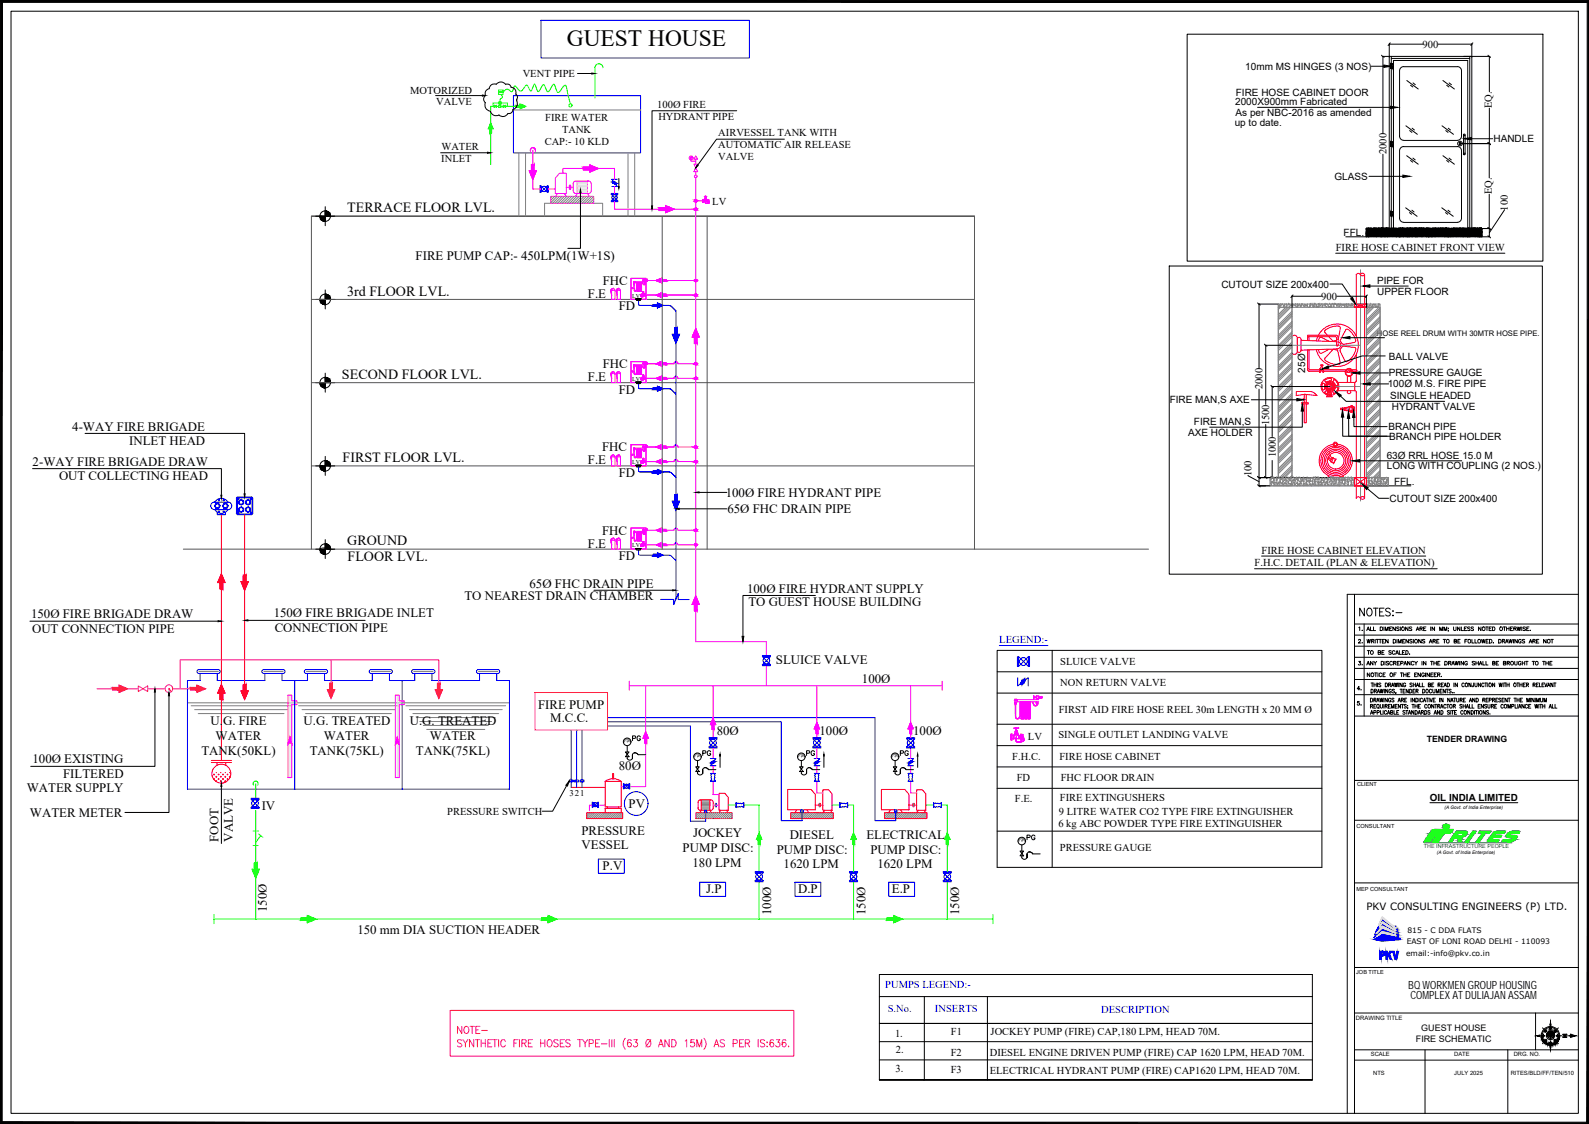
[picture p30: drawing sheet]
<svg xmlns="http://www.w3.org/2000/svg" width="594mm" height="420mm" viewBox="0 0 594 420" stroke-linecap="round" stroke-linejoin="round" font-family="sans-serif">
<defs><g id="words">
<text font-size="8.7" x="211.9" y="17.2">GUEST HOUSE</text>
<text font-size="6.2" x="507.3" y="231.4">NOTES:-</text>
<g font-size="5.2">
<text x="129.8" y="79.4">TERRACE FLOOR LVL.</text>
<text x="129.8" y="110.6">3rd FLOOR LVL.</text>
<text x="127.9" y="141.6">SECOND FLOOR LVL.</text>
<text x="128.1" y="172.8">FIRST FLOOR LVL.</text>
<text x="129.9" y="203.9">GROUND</text>
<text x="129.9" y="209.8">FLOOR LVL.</text>
</g>
<text font-size="4.9" fill="#f0f" x="235.7" y="278">PG</text>
<g font-size="4.9" fill="#00f">
<text x="261.8" y="283.6">PG</text>
<text x="300.6" y="283.6">PG</text>
<text x="335.8" y="283.6">PG</text>
</g>
<text font-size="4.9" x="383.1" y="315">PG</text>
<g font-size="4.8">
<text x="155.4" y="97.4">FIRE PUMP CAP:- 450LPM(1W+1S)</text>
<text x="225.4" y="106.5">FHC</text>
<text x="219.8" y="111.4">F.E</text>
<text x="231.3" y="116">FD</text>
<text x="225.4" y="137.6">FHC</text>
<text x="219.8" y="142.5">F.E</text>
<text x="231.3" y="147.1">FD</text>
<text x="27" y="161">4-WAY FIRE BRIGADE</text>
<text x="48.3" y="166.4">INLET HEAD</text>
<text x="219.8" y="173.6">F.E</text>
<text x="225.1" y="168.7">FHC</text>
<text x="12.2" y="174.1">2-WAY FIRE BRIGADE DRAW</text>
<text x="22.1" y="179.5">OUT COLLECTING HEAD</text>
<text x="231.3" y="178.2">FD</text>
<text x="271.3" y="185.6">100Ø FIRE HYDRANT PIPE</text>
<text x="272" y="191.7">65Ø FHC DRAIN PIPE</text>
<text x="225.1" y="199.8">FHC</text>
<text x="219.8" y="204.7">F.E</text>
<text x="231.3" y="209.3">FD</text>
<text x="198" y="219.9">65Ø FHC DRAIN PIPE</text>
<text x="279.3" y="221.7">100Ø FIRE HYDRANT SUPPLY</text>
<text x="173.6" y="224.5">TO NEAREST DRAIN CHAMBER</text>
<text x="279.8" y="226.6">TO GUEST HOUSE BUILDING</text>
<text x="11.6" y="231.1">150Ø FIRE BRIGADE DRAW</text>
<text x="102.3" y="230.8">150Ø FIRE BRIGADE INLET</text>
<text x="12" y="236.5">OUT CONNECTION PIPE</text>
<text x="102.7" y="236.2">CONNECTION PIPE</text>
<text x="290.1" y="248.3">SLUICE VALVE</text>
<text x="322.3" y="255.5">100Ø</text>
<text x="201.2" y="265">FIRE PUMP</text>
<text x="205.7" y="269.9">M.C.C.</text>
<text x="78.8" y="271.1">U.G. FIRE</text>
<text x="113.5" y="271.1">U.G. TREATED</text>
<text x="153.2" y="271.1">U.G. TREATED</text>
<text x="268" y="274.6">80Ø</text>
<text x="306.4" y="274.6">100Ø</text>
<text x="341.4" y="274.6">100Ø</text>
<text x="80.6" y="276.6">WATER</text>
<text x="121" y="276.6">WATER</text>
<text x="160.8" y="276.6">WATER</text>
<text x="12.2" y="285.2">100Ø EXISTING</text>
<text x="75.3" y="282.1">TANK(50KL)</text>
<text x="115.8" y="282.1">TANK(75KL)</text>
<text x="155.5" y="282.1">TANK(75KL)</text>
<text x="231.4" y="288">80Ø</text>
<text x="23.6" y="290.7">FILTERED</text>
<text x="10" y="296.1">WATER SUPPLY</text>
<text x="11.2" y="305.2">WATER METER</text>
<text x="97.8" y="302.9">IV</text>
<text x="235" y="302">PV</text>
<text x="217.4" y="312">PRESSURE</text>
<text x="81.6" y="314.6" transform="rotate(-90 81.6 314.6)">FOOT</text>
<text x="87.1" y="314.6" transform="rotate(-90 87.1 314.6)">VALVE</text>
<text x="217.4" y="317.4">VESSEL</text>
<text x="259.1" y="313.1">JOCKEY</text>
<text x="295.2" y="313.8">DIESEL</text>
<text x="323.9" y="313.8">ELECTRICAL</text>
<text x="255.2" y="318.5">PUMP DISC:</text>
<text x="258.9" y="323.9">180 LPM</text>
<text x="290.4" y="319.2">PUMP DISC:</text>
<text x="325.4" y="319.2">PUMP DISC:</text>
<text x="225.3" y="325.2">P.V</text>
<text x="293" y="324.6">1620 LPM</text>
<text x="328" y="324.6">1620 LPM</text>
<text x="264" y="333.9">J.P</text>
<text x="298.4" y="333.9">D.P</text>
<text x="333.4" y="333.9">E.P</text>
<text x="99.7" y="341" transform="rotate(-90 99.7 341)">150Ø</text>
<text x="288.3" y="342.1" transform="rotate(-90 288.3 342.1)">100Ø</text>
<text x="323.6" y="342.1" transform="rotate(-90 323.6 342.1)">150Ø</text>
<text x="358.6" y="342.1" transform="rotate(-90 358.6 342.1)">150Ø</text>
<text x="133.6" y="349">150 mm DIA SUCTION HEADER</text>
</g>
<g font-size="4.4">
<text x="506.9" y="241.7">2.</text>
<text x="506.9" y="249.8">3.</text>
<text x="506.6" y="259.3">4.</text>
<text x="510.1" y="264.9" transform="rotate(-90 510.1 264.9)">5.</text>
</g>
<g font-size="4.2">
<text x="526.5" y="369.8">BQ WORKMEN GROUP HOUSING</text>
<text x="527.3" y="373.4">COMPLEX AT DULIAJAN ASSAM</text>
</g>
<g font-size="4">
<text x="531.9" y="17.8">900</text>
<text x="557.8" y="40.4" transform="rotate(-90 557.8 40.4)">EQ.</text>
<text x="518.3" y="57.6" transform="rotate(-90 518.3 57.6)">2000</text>
<text x="557.8" y="72.6" transform="rotate(-90 557.8 72.6)">EQ.</text>
<text x="563.8" y="78.7" transform="rotate(-90 563.8 78.7)">100</text>
<text x="499.4" y="93.8">FIRE HOSE CABINET FRONT VIEW</text>
<text x="494" y="112.1">900</text>
<text x="472" y="145.5" transform="rotate(-90 472 145.5)">2000</text>
<text x="474.5" y="159" transform="rotate(-90 474.5 159)">1500</text>
<text x="476.9" y="171" transform="rotate(-90 476.9 171)">1000</text>
<text x="467.9" y="178.1" transform="rotate(-90 467.9 178.1)">100</text>
<text x="471.6" y="207">FIRE HOSE CABINET ELEVATION</text>
<text x="469" y="211.8">F.H.C. DETAIL (PLAN &amp; ELEVATION)</text>
<text x="510.5" y="237.1" transform="rotate(-90 510.5 237.1)">1.</text>
</g>
<g font-size="3.9">
<text x="195.4" y="28.8">VENT PIPE</text>
<text x="153.3" y="35">MOTORIZED</text>
<text x="163.1" y="39.4">VALVE</text>
<text x="245.7" y="40.6">100Ø FIRE</text>
<text x="203.8" y="45.3">FIRE WATER</text>
<text x="246.1" y="45">HYDRANT PIPE</text>
<text x="210.1" y="49.8">TANK</text>
<text x="268.5" y="50.9">AIRVESSEL TANK WITH</text>
<text x="165" y="56.2">WATER</text>
<text x="203.6" y="54.2">CAP:- 10 KLD</text>
<text x="268.5" y="55.3">AUTOMATIC AIR RELEASE</text>
<text x="268.5" y="59.8">VALVE</text>
<text x="165" y="60.6">INLET</text>
<text x="266.3" y="76.6">LV</text>
<text x="396.4" y="248.5">SLUICE VALVE</text>
<text x="396.4" y="256.5">NON RETURN VALVE</text>
<text x="395.8" y="266.4">FIRST AID FIRE HOSE REEL 30m LENGTH x 20 MM Ø</text>
<text x="395.7" y="275.8">SINGLE OUTLET LANDING VALVE</text>
<text x="384.3" y="276.5">LV</text>
<text x="378.5" y="283.9">F.H.C.</text>
<text x="396.1" y="284">FIRE HOSE CABINET</text>
<text x="380.1" y="292">FD</text>
<text x="396.6" y="292">FHC FLOOR DRAIN</text>
<text x="379.4" y="299.8">F.E.</text>
<text x="396.3" y="299.3">FIRE EXTINGUSHERS</text>
<text x="167.2" y="304.6">PRESSURE SWITCH</text>
<text x="395.9" y="304.7">9 LITRE WATER CO2 TYPE FIRE EXTINGUISHER</text>
<text x="395.7" y="309">6 kg ABC POWDER TYPE FIRE EXTINGUISHER</text>
<text x="396.3" y="318.3">PRESSURE GAUGE</text>
<text x="334.6" y="387.7">1.</text>
<text x="355.5" y="387.1">F1</text>
<text x="370.3" y="387">JOCKEY PUMP (FIRE) CAP,180 LPM, HEAD 70M.</text>
<text x="334.9" y="393.8">2.</text>
<text x="355.4" y="394.6">F2</text>
<text x="370" y="394.6">DIESEL ENGINE DRIVEN PUMP (FIRE) CAP 1620 LPM, HEAD 70M.</text>
<text x="334.8" y="400.8">3.</text>
<text x="355.4" y="401.2">F3</text>
<text x="370" y="401.3">ELECTRICAL HYDRANT PUMP (FIRE) CAP1620 LPM, HEAD 70M.</text>
</g>
<g font-size="3.9" fill="#00f">
<text x="373.6" y="240.5">LEGEND:-</text>
<text x="331" y="369.4">PUMPS LEGEND:-</text>
<text x="331.9" y="378.3">S.No.</text>
<text x="349.6" y="378.3">INSERTS</text>
<text x="411.7" y="378.5">DESCRIPTION</text>
</g>
<text font-size="3.8" x="510.9" y="340.3">PKV CONSULTING ENGINEERS (P) LTD.</text>
<g font-size="3.7">
<text x="465.6" y="26">10mm MS HINGES (3 NOS)</text>
<text x="462" y="35.7">FIRE HOSE CABINET DOOR</text>
<text x="461.8" y="39.3">2000X900mm Fabricated</text>
<text x="461.6" y="47">up to date.</text>
<text x="461.9" y="43.4">As per NBC-2016 as amended</text>
<text x="558.4" y="53.2">HANDLE</text>
<text x="498.9" y="67.4">GLASS</text>
<text x="502.3" y="88.2">FFL.</text>
<text x="456.6" y="107.5">CUTOUT SIZE 200x400</text>
<text x="514.9" y="106.3">PIPE FOR</text>
<text x="514.9" y="110.3">UPPER FLOOR</text>
<text x="519.3" y="134.5">BALL VALVE</text>
<text x="487.9" y="139.3" transform="rotate(-90 487.9 139.3)">25Ø</text>
<text x="519.2" y="140.6">PRESSURE GAUGE</text>
<text x="518.8" y="144.8">100Ø M.S. FIRE PIPE</text>
<text x="519.7" y="149.2">SINGLE HEADED</text>
<text x="437.3" y="150.7">FIRE MAN,S AXE</text>
<text x="520.4" y="153.1">HYDRANT VALVE</text>
<text x="446.4" y="158.9">FIRE MAN,S</text>
<text x="519.1" y="160.8">BRANCH PIPE</text>
<text x="444.2" y="162.8">AXE HOLDER</text>
<text x="519.3" y="164.4">BRANCH PIPE HOLDER</text>
<text x="518.5" y="171.6">63Ø RRL HOSE 15.0 M</text>
<text x="518.5" y="175.4">LONG WITH COUPLING (2 NOS.)</text>
<text x="521.2" y="181.1">FFL.</text>
<text x="519.5" y="187.6">CUTOUT SIZE 200x400</text>
<text x="534.6" y="299.3">OIL INDIA LIMITED</text>
</g>
<g font-size="3.5">
<text x="576.8" y="387">SW</text>
<text x="582.8" y="387" transform="rotate(-90 582.8 387)">NW</text>
<text x="582.8" y="390.5" transform="rotate(-90 582.8 390.5)">NE</text>
</g>
<g font-size="3.3">
<text x="213" y="297.4">321</text>
<text x="529.4" y="389.6">FIRE SCHEMATIC</text>
<text x="531.4" y="385.5">GUEST HOUSE</text>
</g>
<text font-size="3.2" x="533.4" y="277.4">TENDER DRAWING</text>
<g font-size="3.1">
<text x="578.6" y="386.3">W</text>
<text x="576.8" y="390.2">SE</text>
<text x="578.6" y="390.9">E</text>
</g>
<text font-size="2.9" x="514.8" y="125.5">HOSE REEL DRUM WITH 30MTR HOSE PIPE.</text>
<g font-size="2.8">
<text x="525.9" y="353">EAST OF LONI ROAD DELHI - 110093</text>
<text x="526.2" y="348.9">815 - C DDA FLATS</text>
<text x="525.7" y="357.3">email:-info@pkv.co.in</text>
</g>
<g font-size="2.6">
<text x="576.4" y="388.4">S</text>
<text x="581" y="388.4">N</text>
</g>
<g font-size="2.2">
<text x="236.3" y="111.2">LV</text>
<text x="236.3" y="142.3">LV</text>
<text x="236.3" y="173.4">LV</text>
<text x="236.3" y="204.6">LV</text>
<text x="506.9" y="381.4">DRAWING TITLE</text>
<text x="512.5" y="394.8">SCALE</text>
<text x="543.7" y="394.8">DATE</text>
<text x="565.9" y="394.8">DRG. NO.</text>
<text x="513.4" y="401.9">NTS</text>
<text x="543.7" y="401.9">JULY 2025</text>
<text x="564.8" y="401.9">RITES/BLD/FF/TEN/510</text>
</g>
<g font-size="2.1">
<text x="507.4" y="293.9">CLIENT</text>
<text x="507.2" y="309.6">CONSULTANT</text>
<text x="507.2" y="333">MEP CONSULTANT</text>
<text x="507" y="364">JOB TITLE</text>
</g>
<text font-size="2" fill="#009926" x="532.4" y="317">THE INFRASTRUCTURE PEOPLE</text>
<g font-size="1.8">
<text x="540.1" y="302.3">(A Govt. of India Enterprise)</text>
<text x="537.2" y="319.2">(A Govt. of India Enterprise)</text>
</g>
</g></defs>
<!-- layer: FF- FLOOR -->
<path d="M116.4 80.8v124.5M247.6 80.8v124.5M264.4 80.8v124.5M364.3 80.8h-247.9h247.9M364.3 80.8v124.5M116.4 111.9h247.9M116.4 143h247.9M116.4 174.2h247.9M68.6 205.3h360.8" fill="none" stroke="#545454" stroke-width=".37"/>
<!-- layer: PEE FIRE TEXT -->
<g fill="#000" stroke="#000" stroke-width=".37">
<path d="M180.4 35.5l1.1 .2-1.1 .2zM221.2 27.3l1.2 .2-1.2 .2zM182.3 56.9l1.1 .2-1.1 .2zM121.6 78.8l.3 .1zM217 70.8l.2 1.2h-.4zM231.2 69.8h.3l-.1 .6zM243.6 77h.4l-.2 1.2zM260.7 61.6l.3 .3-.9 .8zM120.9 82.7l.7 .1zM120.9 113.8l.7 .1zM121.6 109.9l.4 .1zM120.9 144.9l.7 .1z"/>
<path d="M121.6 141.1h.3zM120.9 176l.7 .1zM121.6 172.2h.4zM82.6 185.1h.3l-.1 1.2zM91.2 184.6h.5l-.2 1.2zM252.7 190.2l1.2-.2v.4zM260.1 184.1l1.2-.2v.3zM120.9 207.1l.7 .1zM121.6 203.3h.4zM81.5 232l1.3 .2-1.3 .2zM91.5 231.9l1.2-.2v.4zM251.5 220.5l1.2 .1-1.2 .3z"/>
<path d="M277.4 237.9h.7l-.3 2zM57.9 257.5l.2 1.2h-.4zM63.2 258.9l.2 1.2h-.4zM82.8 292.8l.1 1.2h-.3zM269.2 281.8l.1 .8h-.3zM308 281.8l.2 .8h-.3zM343.1 281.8l.1 .8h-.3z"/>
<path d="M121.6 78.9l.7 .1zM121.6 78.9l.7 .1z"/>
<path d="M121.6 79l1 .1zM121.6 79l1 .1z"/>
<path d="M121.6 79.1l1.3 .2zM121.6 79.1l1.3 .2z"/>
<path d="M121.6 79.3l1.5 .2-.2-.2zM121.6 79.3l1.5 .2h-1.5z"/>
<path d="M121.6 79.5l1.7 .3-.2-.3zM121.6 79.5l1.7 .3h-1.7z"/>
<path d="M121.6 79.8l1.9 .3-.2-.3zM121.6 79.8l1.9 .3h-1.9z"/>
<path d="M120.9 82.7l.7 .1zM121.3 82.8h.3z"/>
<path d="M119.6 80.8l2 .4v-.4zM119.6 80.8l2 .4h-2z"/>
<path d="M119.6 81.2l2 .3v-.3zM119.6 81.2l2 .3h-1.9z"/>
<path d="M119.7 81.5l1.9 .3v-.3zM119.7 81.5l1.9 .3h-1.7z"/>
<path d="M119.9 81.8l1.7 .3v-.3zM119.9 81.8l1.7 .3h-1.5z"/>
<path d="M120.1 82.1l1.5 .2v-.2zM120.1 82.1l1.5 .2h-1.3z"/>
<path d="M120.3 82.3l1.3 .2zM120.3 82.3l1.3 .2z"/>
<path d="M120.6 82.5l1 .2zM120.6 82.5l1 .2z"/>
<path d="M121.6 80.1l1.9 .4v-.4zM121.6 80.1l1.9 .4h-1.9z"/>
<path d="M121.6 80.5l2 .3-.1-.3zM121.6 80.5l2 .3h-2z"/>
<path d="M119.6 111.9l2 .4v-.4zM119.6 111.9l2 .4h-2z"/>
<path d="M119.6 112.3l2 .3v-.3zM119.6 112.3l2 .3h-1.9z"/>
<path d="M119.7 112.6l1.9 .3v-.3zM119.7 112.6l1.9 .3h-1.7z"/>
<path d="M119.9 112.9l1.7 .3v-.3zM119.9 112.9l1.7 .3h-1.5z"/>
<path d="M120.1 113.2l1.5 .3v-.3zM120.1 113.2l1.5 .3h-1.3z"/>
<path d="M120.3 113.5l1.3 .1zM120.3 113.5l1.3 .1z"/>
<path d="M120.6 113.6l1 .2zM120.6 113.6l1 .2z"/>
<path d="M121.3 113.9h.3zM120.9 113.8l.7 .1z"/>
<path d="M121.6 110l.8 .1zM121.6 110l.8 .1z"/>
<path d="M121.6 110.1l1.1 .2zM121.6 110.1l1.1 .2z"/>
<path d="M121.6 110.3l1.4 .2-.3-.2zM121.6 110.3l1.4 .2h-1.4z"/>
<path d="M121.6 110.5l1.6 .3-.2-.3zM121.6 110.5l1.6 .3h-1.6z"/>
<path d="M121.6 110.8l1.8 .4-.2-.4zM121.6 110.8l1.8 .4h-1.8z"/>
<path d="M121.6 111.2l1.9 .3-.1-.3zM121.6 111.2l1.9 .3h-1.9z"/>
<path d="M121.6 111.5l2 .4-.1-.4zM121.6 111.5l2 .4h-2z"/>
<path d="M119.6 143l2 .4v-.4zM119.6 143l2 .4h-2z"/>
<path d="M119.6 143.4l2 .3v-.3zM119.6 143.4l2 .3h-1.9z"/>
<path d="M119.7 143.7l1.9 .3v-.3zM119.7 143.7l1.9 .3h-1.7z"/>
<path d="M119.9 144l1.7 .3v-.3zM119.9 144l1.7 .3h-1.5z"/>
<path d="M120.1 144.3l1.5 .2v-.2zM120.1 144.3l1.5 .2z"/>
<path d="M120.3 144.5l1.3 .2v-.2zM120.3 144.5l1.3 .2z"/>
<path d="M120.6 144.7l1 .2zM120.6 144.7l1 .2z"/>
<path d="M121.3 145h.3zM120.9 144.9l.7 .1z"/>
<path d="M121.6 141.1l.7 .1zM121.6 141.1l.7 .1z"/>
<path d="M121.6 141.2l1 .1zM121.6 141.2l1 .1z"/>
<path d="M121.6 141.3l1.3 .2zM121.6 141.3l1.3 .2h-1.3z"/>
<path d="M121.6 141.5l1.5 .3-.2-.3zM121.6 141.5l1.5 .3h-1.5z"/>
<path d="M121.6 141.8l1.7 .2-.2-.2zM121.6 141.8l1.7 .2h-1.7z"/>
<path d="M121.6 142l1.9 .4-.2-.4zM121.6 142l1.9 .4h-1.9z"/>
<path d="M121.6 142.4l1.9 .3v-.3zM121.6 142.4l1.9 .3h-1.9z"/>
<path d="M121.6 142.7l2 .3-.1-.3zM121.6 142.7l2 .3h-2z"/>
<path d="M119.6 174.2l2 .3v-.3zM119.6 174.2l2 .3h-2z"/>
<path d="M119.6 174.5l2 .3v-.3zM119.6 174.5l2 .3h-1.9z"/>
<path d="M119.7 174.8l1.9 .3v-.3zM119.7 174.8l1.9 .3h-1.7z"/>
<path d="M119.9 175.1l1.7 .3v-.3zM119.9 175.1l1.7 .3h-1.5z"/>
<path d="M120.1 175.4l1.5 .2v-.2zM120.1 175.4l1.5 .2z"/>
<path d="M120.3 175.6l1.3 .3v-.3zM120.3 175.6l1.3 .3z"/>
<path d="M120.6 175.9l1 .1zM120.6 175.9l1 .1z"/>
<path d="M121.3 176.1h.3zM120.9 176l.7 .1z"/>
<path d="M121.6 172.2l.8 .1zM121.6 172.2l.8 .1z"/>
<path d="M121.6 172.3l1.1 .2zM121.6 172.3l1.1 .2z"/>
<path d="M121.6 172.5l1.4 .3-.3-.3zM121.6 172.5l1.4 .3h-1.4z"/>
<path d="M121.6 172.8l1.6 .3-.2-.3zM121.6 172.8l1.6 .3h-1.6z"/>
<path d="M121.6 173.1l1.8 .3-.2-.3zM121.6 173.1l1.8 .3h-1.8z"/>
<path d="M121.6 173.4l1.9 .4-.1-.4zM121.6 173.4l1.9 .4h-1.9z"/>
<path d="M121.6 173.8l2 .4-.1-.4zM121.6 173.8l2 .4h-2z"/>
<path d="M120.9 207.1l.7 .1zM121.3 207.2h.3z"/>
<path d="M119.6 205.3l2 .3v-.3zM119.6 205.3l2 .3h-2z"/>
<path d="M119.6 205.6l2 .3v-.3zM119.6 205.6l2 .3h-1.9z"/>
<path d="M119.7 205.9l1.9 .3v-.3zM119.7 205.9l1.9 .3h-1.7z"/>
<path d="M119.9 206.2l1.7 .3v-.3zM119.9 206.2l1.7 .3h-1.5z"/>
<path d="M120.1 206.5l1.5 .3v-.3zM120.1 206.5l1.5 .3h-1.3z"/>
<path d="M120.3 206.8l1.3 .2v-.2zM120.3 206.8l1.3 .2z"/>
<path d="M120.6 207l1 .1zM120.6 207l1 .1z"/>
<path d="M121.6 203.3l.8 .1zM121.6 203.3l.8 .1z"/>
<path d="M121.6 203.4l1.1 .2zM121.6 203.4l1.1 .2h-1.1z"/>
<path d="M121.6 203.6l1.4 .3-.3-.3zM121.6 203.6l1.4 .3h-1.4z"/>
<path d="M121.6 203.9l1.6 .3-.2-.3zM121.6 203.9l1.6 .3h-1.6z"/>
<path d="M121.6 204.2l1.8 .3-.2-.3zM121.6 204.2l1.8 .3h-1.8z"/>
<path d="M121.6 204.5l1.9 .4-.1-.4zM121.6 204.5l1.9 .4h-1.9z"/>
<path d="M121.6 204.9l2 .4-.1-.4zM121.6 204.9l2 .4h-2z"/>
</g>
<g fill="none" stroke="#000" stroke-width=".37">
<path d="M162.9 35.7h17.5M215.9 27.5h5.3M164.7 57.1h17.6M275.4 41.4h-31.6v35.6M293.3 52h-25.4l-7.1 9.8M121.6 77.3v7.1M217 72v20.8h-4.7M231.4 66.7v3.1M118 80.8h7.1M118 111.9h7.2M121.6 108.4v7.1M237.7 111.7l2 .1z"/>
<path d="M237.7 111.8l.4 .5h1.2l.4-.5M121.6 139.5v7.1M118 143h7.2M237.7 142.8l2 .1zM237.7 142.9l.4 .5h1.2l.4-.5M12.2 175.2h70.6v9.9M31.8 162h59.7v22.6M118 174.2h7.2M121.6 170.6v7.1M237.7 173.9l2 .1zM237.7 174l.4 .5h1.2l.4-.5M253.9 190.2h17.9"/>
<path d="M261.3 184.1h10.5M118 205.3h7.2M121.6 201.7v7.1M237.7 205l2 .1zM237.7 205.1l.4 .5h1.2l.4-.5M11.2 232.2h70.3M92.7 231.9h43.8M222.1 220.6h29.4M304.9 222.6h-27.1v15.3M57.9 258.7v27.8h-46.4M372.8 243.1h121.4v81.1h-121.4zM372.8 251.1h121.4"/>
<path d="M372.8 259.1h121.4M393.4 243.1v81.1M63.2 260.1v43.6h-16.5M372.8 270.7h121.4M372.8 278.7h121.4M82.8 294v21.3M269.2 282.6v4.3M308 282.6v4.3M343.1 282.6v4.3M372.8 286.7h121.4M372.8 294.7h121.4M372.8 310.7h121.4"/>
<path d="M328.8 372.5h161.9M345.6 372.5v31.2M369.2 372.5v31.2M328.8 382.6h161.9M328.8 389.4h161.9M328.8 396.2h161.9M328.8 403.7v-39.4h161.9v39.4M490.7 403.7h-161.9h161.9"/>
<circle cx="121.6" cy="80.8" r="1.97"/>
<circle cx="121.6" cy="111.9" r="1.97"/>
<circle cx="121.6" cy="143" r="1.97"/>
<circle cx="121.6" cy="174.1" r="1.97"/>
<circle cx="121.6" cy="205.3" r="1.97"/>
</g>
<!-- layer: WET RISER FOR LOWER ZONE -->
<g fill="none" stroke="#f0f" stroke-width=".37">
<path d="M198.4 56.1a.85 .85 0 0 1 .8-.8 .85 .85 0 0 1 .9 .8M198.4 56.7a1.01 1.01 0 0 1 .8-1.6 1.01 1.01 0 0 1 .9 1.6M199.2 56.1v14.6M258.2 59.1l.5-.1-.1-.4-.4-.1v1M258.4 59.7v.5h1.7M260.1 58.3l.7 1.2h-1.4zM260.1 59.5v1.8M198.7 61.5h1v2.3h.8l-1.3 3.3-1.4-3.3h.9zM205.9 73.4h16.1v2.6h-16.1zM208.4 72.3l-.7 1.1M209.1 64.8h2.6v7.5h-4.1v-5.7zM211 72.3l.7 1.1"/>
<path d="M211.7 70h1.2M212.9 69.3h.5v1.5h-.5zM213.1 69.3v1.5M213.4 70h.9M214.7 67.8l.6-.2 5.3 .2 .5 .9-.3 3.2-.8 .4-5.3-.2-.4-.8v-2.6zM215.8 67.7v4.6l-.6 1.1M218.1 62.5h2.4v-.9l3.2 1.4-3.2 1.3v-.8h-2.4zM219.6 67.7v4.6l.7 1.1M229.8 78.2h30.3M246.4 77.7h2.4v-.9l3.3 1.4-3.3 1.3v-.8h-2.4zM259.4 61.3h1.4l-1.4 2.9h1.4zM260.1 66.4v173.5h26.4v5.1"/>
<path d="M260.1 75.1h2.6M260.1 64.2v1.2M262.7 74.5l.2 1.2zM262.9 74.7v1M262.9 75.6v.1M263 75.4h1.2M263 74.8h.3M263.2 74.8l.1 .6zM263.3 73.4h1zM263.3 74.8v.7zM263.4 74.7h.1M263.4 74.5l.7 .2z"/>
<path d="M263.4 74.5h.1M263.4 74.6h.7M263.5 74.5h.1M263.5 74.7l-.2 .1M263.5 74.7h.1M263.5 74.1h.1M263.6 74.1v.2M263.6 74.2l.4 .1zM263.6 73.9l.1 .4M263.6 73.9h.1M263.6 74.3l-.1 .2M263.8 74.2h.1"/>
<path d="M263.8 74.3h.1M263.6 74.7h.1M263.6 74.5h.1M263.6 74.2h.4M263.7 73.8l-.1 .1M263.7 74.5h.1M263.7 74.3h.1M263.7 74.7h.1M263.7 73.8h.1M263.7 73.3h.1M263.7 73.4h.1M263.7 75.6h.1"/>
<path d="M263.7 75.9h.1M263.7 75.7h.1M263.8 73.6h.1M263.8 73.8h.1M263.8 73.5v.3zM263.8 75.1h.1M263.8 75.5h.1M263.8 75.4h.1M263.8 73.5v.1M263.8 73.7h.1M263.8 74v.4M263.8 74h.1"/>
<path d="M263.8 74.4h.1M263.8 75.2l-.1 .2zM263.8 75.2h.1M263.8 75.9l.2 .1zM263.9 74.2h.1M263.9 74.3h.1M263.8 74.7h.1M263.8 74.5h.1M263.9 73.8v.1M263.9 73.9h.1M263.9 74.5h.1M263.9 73.9h-.2h.2"/>
<path d="M263.9 74.1v.2M263.9 74.7h.1M263.9 73.9v.2M263.9 74.1h.1M264 74.1h.1M263.9 76l.2 .1zM264 74.3l.1 .2M264 74.1v.2M264 74.7h.1M264 74.5h.1M264.1 74.7l.1 .1M264.1 74.7h.1"/>
<path d="M264.2 76h.1M264.2 74.8l.1 .7zM264.3 74.8v.6v-.6M264.3 75.4h.3M264.3 74.8h.3M264.3 76h.1M264.5 76.1h.1M264.6 76l.1-.1zM264.7 74.7l-.1-.2v1.2l.1-.1M264.7 76h.1M264.7 74.5l.2 1.2zM264.9 74.7l.2-.1v1l-.2-.1"/>
<path d="M265 75.9h.1M265 74.6v1M265.1 75.1v.2zM265.1 75.2h.1M265.1 75.2l.1 .2zM265.1 75.9h.1M265.1 75.4l.1 .1zM265.2 75.8h.1M265.2 75.6h.1M241.3 110.3h18.8M242 104.9h18.1M245.3 110.3l2.2-.9v.6h1.5v.7h-1.5v.5z"/>
<path d="M245.3 104.9l2.2-.9v.5h1.5v.7h-1.5v.5zM242 136h10a.74 .74 0 0 1 .7-.8 .74 .74 0 0 1 .8 .8h6.6M245.3 136l2.2-.9v.5h1.5v.7h-1.5v.6zM260.1 122.8l1.4 3.2h-.9v2.4h-1v-2.4h-.8zM241.3 141.4h10.7a.74 .74 0 0 1 .7-.7 .74 .74 0 0 1 .8 .7h6.6M245.3 141.4l2.2-.9v.6h1.5v.7h-1.5v.5zM241.3 172.5h10.7a.74 .74 0 0 1 .7-.7 .74 .74 0 0 1 .8 .7h6.6M242 167.1h10a.74 .74 0 0 1 .7-.8 .74 .74 0 0 1 .8 .8h6.6M245.3 172.5l2.2-.8v.5h1.5v.7h-1.5v.5zM245.3 167.1l2.2-.9v.5h1.5v.7h-1.5v.6zM242 198.2h10a.74 .74 0 0 1 .7-.8 .74 .74 0 0 1 .8 .8h6.6M245.3 198.2l2.2-.9v.6h1.5v.6h-1.5v.6z"/>
<path d="M241.3 203.7h10.7a.74 .74 0 0 1 .7-.8 .74 .74 0 0 1 .8 .8h6.6M245.3 203.7l2.2-1v.6h1.5v.7h-1.5v.6zM260.1 222.7l1.4 3.2h-.9v2.4h-1v-2.4h-.8zM107.7 259.8h1.4v2.2h1.9v1.4h-1.9v27.3h-1.4zM147.8 259.8h1.4v2.2h1.9v1.4h-1.9v27.3h-1.4zM235.3 256.3h116.9M235.3 254.6v3.4M241.4 256.3v37.7h-5.5M266.6 256.3v19.5M286.5 248.8v7.5M305.4 256.3v19.5M340.5 256.3v19.5"/>
<path d="M352.2 254.6v3.4M377.8 274.4h.3v2.2h-.3zM378.1 274.7v-.3h.3v2.2h-.3M378.1 276.4v.2M378.4 276.1h.6M378.4 274.9h.5M378.9 274.9l.1 1.2zM379 272.1l1.9 .1zM379 274.8l.1 1.5zM379.1 276.2h1.7M379.2 274.4h1.5v.2h-1.5zM379.2 274.5h1.5"/>
<path d="M379.3 274.6l.1 .1zM379.3 274.3l.1 .1zM379.3 274.3h.1M379.4 274.6v.3l-.3 .1M379.4 274.3v.1M379.4 273.6l.3 .1zM379.5 273.5l.2 .1zM379.6 273.7v.1M379.6 273.6h.7v.2h-.7zM379.6 273.7l.9 .1-.2 .3 .2 .3M379.6 273.8l-.1 .6M379.6 273.5v.1"/>
<path d="M379.7 273.1h.1M379.7 273.6h.2zM379.7 273.8l.2 .1zM379.7 274.6l.2 .1zM379.7 274.3l.2 .1zM379.7 273.1v.5M379.7 274.3h.1M379.7 273.9h.1M379.7 273.1h.5M379.8 272l.3 .1zM379.8 273l-.1 .1M379.8 276.5l.1 .3z"/>
<path d="M379.8 272.9l.3 .1zM379.8 273.6h.1M379.8 273.9h.1M379.8 274.3v.1M379.8 274.6v.1M379.8 272.8l.3 .1zM379.8 271.9l.3 .1zM379.9 272.2v.6l.1-.4M379.9 277l.2 .3zM379.9 272.4l.1 .1M379.9 272.5l.1 .1M379.9 272.6l.1 .2"/>
<path d="M379.9 272.7v.1M379.9 272.8h.1M379.9 275.8l.1 .3zM379.9 276l.1 .4zM380 275.5v.4v-.4M380 273.6v-.3v.3M380 273.9v.2v-.2M380 275.4v.2M380 272.4l-.1-.1 .1 .2M380 277.2l.3 .2zM380.1 273.6h.2zM380.1 273.8l.2 .1z"/>
<path d="M380.1 274.6l.2 .1zM380.1 274.3l.2 .1zM380.1 274.3h.1M380.1 273.9h.1M380.2 273l.1 .1M380.3 273.1h.1M380.2 273.6h.1M380.2 273.9h.1M380.2 274.3v.1M380.2 274.6v.1M380.2 273.5l.2 .1zM380.3 273.1l-.1 .4"/>
<path d="M380.3 273.6l.2 .1zM380.3 277.3l.3 .1zM380.3 273.5v.1M380.4 273.7v.1M380.5 274.6l.2 .1zM380.5 274.3l.2 .1zM380.5 274.3h.1M380.5 274.7v.3h.4M380.5 277.3l.3 .2zM380.6 274.3v.1M380.6 274.6v.1M380.8 277.3l.3 .1z"/>
<path d="M380.9 274.8l.1 1.5zM381 274.9l.1 1.2zM381 276.1h.5M381 274.9h.5M381.1 277.4h.3zM381.3 277.4l.3-.1zM381.6 277.3l.3-.1zM381.8 274.7v-.3h-.3v2.2l.3-.2M381.8 277.2h.4zM381.8 274.4h.3v2.2h-.3zM382.1 274.7l.4-.2v2.1l-.4-.2M382.1 277.2l.3-.1z"/>
<path d="M382.3 277.1l.4-.1zM382.3 274.6v1.9M382.5 275.4l.1 .3zM382.5 275.5l.2 .3zM382.6 275.8l.2 .3zM382.7 276.8l-.1 .3zM382.7 276l.1 .4zM382.8 276.5l-.1 .4zM232.3 294h1M266.6 286.3v2.8M266.6 292.1v4.9h2.2M305.4 286.3v2.8"/>
<path d="M305.4 292.1v4.3h2.3M340.5 292.1v4.3h2.2M340.5 286.3v2.8M221.6 301h-1.2v2.1M224.3 301h1.9"/>
<circle cx="258.4" cy="59" r=".71"/>
<circle cx="260.1" cy="75.1" r=".42"/>
<circle cx="260.1" cy="78.2" r=".42"/>
<circle cx="260.1" cy="65.9" r=".5"/>
<circle cx="263.8" cy="75.2" r=".07"/>
<circle cx="264.1" cy="76" r=".07"/>
<circle cx="264.9" cy="75.9" r=".07"/>
<circle cx="260.1" cy="104.9" r=".43"/>
<circle cx="260.1" cy="110.3" r=".43"/>
<circle cx="260.1" cy="136" r=".42"/>
<circle cx="260.1" cy="141.4" r=".42"/>
<circle cx="260.1" cy="172.5" r=".42"/>
<circle cx="260.1" cy="167.1" r=".42"/>
<circle cx="260.1" cy="198.2" r=".42"/>
<circle cx="260.1" cy="203.6" r=".42"/>
<circle cx="379.8" cy="276.9" r=".14"/>
<circle cx="379.9" cy="276.4" r=".13"/>
<circle cx="380" cy="275.5" r=".1"/>
<circle cx="382.8" cy="276.5" r=".14"/>
</g>
<!-- layer: FF-HYDRANT PIPE -->
<g fill="none" stroke="#f0f" stroke-width=".37">
<path d="M228.4 109l.3 1.4M228.7 108.5v3.4h1.2v-3.4M228.8 108.1l.7-.1 .4 .5h-1.2zM229.1 107.9l-.7 .3v.8M229.5 108l-.3-.2a.98 .98 0 0 0-.8 1.2M230.7 108.5v3.4h1.3v-3.4M230.9 108.1l.7-.1 .4 .5h-1.3zM231.1 107.9l-.5 .2-.3 .5 .4 1.8M231.5 108l-.3-.3a.99 .99 0 0 0-.7 1.3l.3 1.4M235.9 104h5.6v7.9h-5.6zM236 104.1h5.4v7.7h-5.4zM236.2 107.7h.5z"/>
<path d="M236.9 105.9l.4 .1M236.9 106h.4M236.9 106l.1 .3 .3-.3M237 105.4h.2h-.2l-.1 .6M237 105.4v.5M237 106.3l.1 2.3M237.1 107.9h.1M237.1 106.3v1.7M237.1 108l.1 .6M237.2 105.4v-.2h-.3l.1 .2M237.2 108.5l.2 .3M237.2 105.4v.5v-.5"/>
<path d="M237.5 105.4h-.6l.6 .1M237.5 108.8h.1M237.7 108.6l-.2 .2M237.9 108.1l-.2 .7-.6-.2M237.9 105.7v2.4M238 108.1l-.2 .7M238.1 105.7l.1 3.1M238.1 105.7v3.1M238.2 108.8h.1M238.3 105.7l-.1 3.1M238.4 105.7v3.1M238.4 108.8h.1"/>
<path d="M238.4 105.7l.1 3.1M238.5 108.8h.1M238.6 105.7v3.1M238.7 105.7l-.1 3.1M238.8 105.7l.1 3.1M238.9 105.7v3.1M238.9 108.8h.1M239 105.7v3.1M239 108.8h.2M239.1 105.7v3.1M239.2 105.7v3.1M239.2 108.8h.1"/>
<path d="M239.3 105.7v3.1M239.3 108.8h.2M239.4 105.7l-.1 3.1M239.5 105.7v3.1M239.5 110.7h.1M239.5 110.6h.1M239.6 110.8h.1M239.7 110.8h.1M239.5 110.5h.1M239.5 110.4h.1M239.6 105.7l.1 3.1M239.6 110.4h.1"/>
<path d="M239.7 110h.1M239.8 110.9h.1M239.7 110v.7M239.7 105.7v3.1M239.7 110.6h.1M239.9 110.9h.1M239.8 109.9l.1 .8zM239.8 105.7l-.1 3.1M240 110.9h.1M239.9 110v.6M240 111h.1M240.1 110.9h.1"/>
<path d="M240 110.5h1.1M240 110.1h.2M240.2 110.9h.1M240.1 110.1l.1 .4zM240.2 110.1v.5zM240.2 109.1l.6 .1zM240.2 105.7l.3 .6M240.3 110.9h.1M240.3 110h.1M240.3 109.9l.5 .1zM240.3 109.9h.5M240.3 109.9h.1"/>
<path d="M240.3 105.7l.3 .6 .5-.1M240.4 110.9h.1M240.3 110l-.1 .1M240.3 109.9v.1M240.4 109.6h.1M240.3 109.6h.1M240.4 109.7h.1M240.4 109.7l-.1 .2M240.4 109.6l.2 .1zM240.5 110.9h.1M240.5 110h.1M240.5 109.9h.1"/>
<path d="M240.4 109.9v.1M240.4 109.8h.1M240.4 109.7h.2M240.4 109.5v.1M240.4 109.5h.1M240.5 104.8h.1M240.5 104.9h.1M240.6 109.4h.1M240.6 109.1h.1M240.5 109.8h.1M240.5 109.7v.1M240.5 109.6h.1"/>
<path d="M240.5 110.4h.1M240.5 110.8h.1M240.5 110.3h.1M240.5 104.6h.1M240.5 104.6v.6M240.5 104.6v.5v-.5M240.5 105.2h.1M240.5 109.2h.1M240.5 109.3h.1M240.5 109.5h.1M240.5 110.5h.1M240.5 110.7h.1"/>
<path d="M240.5 110.6h.1M240.6 109.2h.1M240.6 110h.1M240.6 109.9h.1M240.6 109.8h.1M240.6 109.6h.1M240.6 109.4l-.2 .1M240.6 109.5h-.2M240.6 109.4v.1M240.6 109.9v.1M240.6 109.7v.1M240.6 109.5v.1"/>
<path d="M240.6 109.5h.1M240.6 109.7h.1M240.7 109.6h.1M240.6 104.8v.1M240.7 104.8h.2M240.7 104.8h.1M240.7 104.9h.1M240.7 104.9h-.2M240.8 110h.1M240.8 109.9h.1M240.7 109.7h.1M240.7 104.8v.1"/>
<path d="M240.7 104.8h-.2M240.7 110l.1 .1M240.7 109.9v.1M240.7 109.7v.2M240.8 110.1l.1 .4zM240.8 110.1v.5v-.5M240.9 104.8h.1M240.9 110.1h.2M240.9 104.9h-.2M240.9 105.9l.1 .3M240.9 105.9h.1M240.9 105.7v.1"/>
<path d="M240.9 105.8h.2M241 104.6v.5M241 105.8l-.1 .1M241 104.6h.1M241 104.6v.5v-.5M241 104.6h.4M241 105.1h.4M241 105.8l.3 .1zM241.1 105.2h.3zM241.1 104.6v.7M241.1 106.2l-.2 .3-.4-.2M241.1 109.9l.2 .8z"/>
<path d="M241.1 110v.6M241.3 105.8v.1M241.3 105.9l-.3 .1M241.3 105.9h.1M241.3 106l-.3 .2M241.4 105.7l-.2 .1M241.4 105.1h-.3h.3M241.4 104.6h.1M241.4 105.2h.1M241.4 104.6v.5l.1-.5M241.4 104.7h.6v.3l-.6-.1M241.4 105.3h-3.9v.4h3.9"/>
<path d="M241.5 104.7v.1M241.5 104.9l-.1 .2M241.5 104.8v.1M241.7 104.7v.3M241.7 105h.1M241.7 104.7h.1M241.8 104.7h.1M241.8 105h.1M241.9 104.7v.3M241.9 104.7h.1M241.9 105h.1M242 104.7h.1"/>
<path d="M242 105h.1M242 105v-.3v.3M228.7 139.7v3.3h1.2v-3.3M228.8 139.2l.7-.1 .4 .6h-1.2zM229.5 139l-.3-.1a1.05 1.05 0 0 0-.8 1.2M230.7 139.7v3.3h1.3v-3.3M230.9 139.2l.7-.1 .4 .6h-1.3zM231.1 139l-.7 .6 .4 1.9M231.1 139l-.5 .2-.3 .5 .4 1.8M231.1 139h.4M235.9 135.1h5.6v7.9h-5.6zM236 135.2h5.4v7.7h-5.4z"/>
<path d="M236.2 138.8h.5zM236.9 137l.4 .2M236.9 137.1h.4M236.9 137.2l.1 .2 .3-.2M237 136.5h.2h-.2l-.1 .7M237 136.5v.5M237 137.4l.1 2.3M237.1 139.7l.3 .3 .4-.2M237.1 139h.1M237.1 137.4v1.6M237.1 139.1l.1 .6M237.2 136.5v-.2h-.3l.1 .2"/>
<path d="M237.2 139.7l.2 .2M237.2 136.5v.5v-.5M237.5 136.5h-.6l.6 .1M237.5 140h.1M237.7 139.8l-.2 .1M237.9 139.3l-.1 .6zM237.9 136.8l.1 2.4M238.1 136.8v3.1h.2M238.1 136.8v3.1M238.3 136.8l-.1 3.1M238.4 136.8v3.1M238.4 139.9h.1"/>
<path d="M238.4 136.8l.1 3.1M238.5 139.9h.1M238.6 136.8v3.1M238.6 139.9h.1M238.7 136.8v3.1M238.8 136.8l.1 3.1M238.9 136.8v3.1M238.9 139.9h.3M239 136.8v3.1M239.1 136.8v3.1M239.2 136.8v3.1M239.2 139.9h.1"/>
<path d="M239.3 136.8v3.1M239.3 139.9h.2M239.4 136.8l-.1 3.1M239.5 139.9h.1M239.5 136.8v3.1M239.6 136.8l.1 3.1M239.7 136.8v3.1M239.8 136.8l-.1 3.1M240.2 136.8l.3 .7M240.3 136.8l.3 .6M240.5 135.9h.1M240.5 136h.1"/>
<path d="M240.5 135.7h.1M240.5 135.7v.6M240.5 135.7v.5v-.5M240.5 136.3h.1M240.6 135.9v.1M240.7 135.9h.2M240.7 135.9h.1M240.7 136h.1M240.7 136h-.2M240.7 135.9v.1M240.7 135.9h-.2M240.9 135.9h.1"/>
<path d="M240.9 136h-.2M240.9 137l.1 .3M240.9 137h.1M240.9 136.8v.1M240.9 136.9h.2M241 135.7v.5M241 135.7v.5h.4M241 136.9l-.1 .1M241 135.7h.1M241 135.7v.5v-.5M241 136.2h.1M241 135.7h.4"/>
<path d="M241 136.9l.3 .1zM241.1 136.3h.3zM241.1 137.3h-.6M241.1 135.7v.7M241.1 137.3l-.2 .3-.4-.2M241.3 136.9v.1M241.3 137l-.3 .1M241.3 137h.1M241.3 137.1l-.3 .2M241.4 136.8l-.2 .1M241.4 136.2h-.3h.3M241.4 135.7h.1"/>
<path d="M241.4 136.3h.1M241.4 135.7v.5v-.4h.6M241.4 136.1h.1M241.4 136.4h-3.9v.4h3.9M241.5 135.7v.1M241.5 135.9v.2zM241.5 136.1h.2M241.5 136.1l-.1 .2M241.7 135.8v.3M241.7 135.8h.1M241.7 136.1h.1M241.7 136h.3"/>
<path d="M241.7 136.1h.3M241.8 136.1h.1M241.9 135.8v.3M241.9 135.8h.1M241.9 136.1h.1M242 135.8h.1M242 136.1h.1M242 135.8v.3M242 135.9h-.3M228.4 140.1l.3 1.4M239.5 141.9h.1M239.5 141.7h.1"/>
<path d="M239.6 141.9h.1M239.5 141.8h.1M239.7 141.9h.1M239.5 141.6h.1M239.5 141.5h.1M239.6 141.5h.1M239.7 141.1h.1M239.8 142h.1M239.7 141.1v.6M239.7 141.7v.1M239.9 142h.1M239.8 141.1l.1 .7z"/>
<path d="M240 142h.1M239.9 141.1l.1 .7-.3-.1M240 142.1h.1M240.1 142.1h.1M240 141.2h.2M240.2 142.1h.1M240.1 141.2l.1 .4zM240.2 141.2v.5zM240.2 140.3h.6zM240.3 142h.1M240.3 141.1h.1M240.3 141.1h.5"/>
<path d="M240.3 141l.5 .1zM240.3 141.1l-.1 .1M240.3 141h.1M240.4 142h.1M240.4 140.7h.1M240.3 140.7h.1M240.4 140.8h.1M240.4 140.8l-.1 .2M240.4 140.8h.2zM240.5 142h.1M240.5 141.1h.1M240.4 141.1h.1"/>
<path d="M240.4 141h.1M240.5 141h.1M240.4 140.9h.1M240.4 140.8h.2M240.4 140.6v.1M240.4 140.6h.1M240.6 140.5h.1M240.6 140.2h.1M240.5 140.5l-.1 .1M240.5 140.9h.1M240.5 140.7v.2M240.5 141.5h.1"/>
<path d="M240.5 141.9h.1M240.5 141.4h.1M240.5 140.4v.1M240.5 140.5h.1M240.5 140.3l.1 .2zM240.5 140.8h.1M240.5 140.6h.1M240.5 141.6h.1M240.5 141.8h.1M240.5 141.7h.1M240.6 140.3h-.1M240.6 141.1h.1"/>
<path d="M240.6 141h.1M240.6 140.9h.1M240.6 140.8h.1M240.6 140.6h-.2M240.6 140.5v.1M240.6 140.8v.1M240.6 140.7h.1M240.6 140.6v.1M240.6 140.6h.1M240.6 140.8l.1 .2M240.7 140.7h.1M240.8 141.1h.1"/>
<path d="M240.7 140.8h.1M240.7 141.1l.1 .1M240.7 141.1h.1M240.7 141h.1M240.8 141h.1M240.8 141.2l.1 .4zM240.8 141.2v.5v-.5M240.9 141.2h.2M241.1 141.6h-1.1M241.1 141.1l.2 .7zM241.1 141.1v.6M228.4 171.2l.3 1.4"/>
<path d="M228.7 170.8v3.4h1.2v-3.4M228.9 170.3h.8l.2 .5h-1.2zM229.5 170.1l-.3-.1a1.03 1.03 0 0 0-.8 1.2M230.7 170.8v3.4h1.3v-3.4M230.9 170.3l.5-.2 .6 .7h-1.3zM231.1 170.1l-.7 .6 .4 1.9M231.1 170.1l-.5 .2-.3 .5 .4 1.8M231.1 170.1l.2-.2 .2 .2M235.9 166.2h5.6v8h-5.6zM236 166.3h5.4v7.7h-5.4zM236.2 169.9h.5zM236.9 168.1l.4 .2"/>
<path d="M236.9 168.3l.1 .2 .3-.2M236.9 168.2h.4M237 167.6l-.1 .7M237 167.6v.5M237 168.5l.1 2.3M237.1 170.1h.1M237.1 168.5v1.6M237.1 170.2l.1 .6M237.2 167.6v-.2h-.3l.1 .2M237.2 170.8l.2 .2M237.2 167.6v.5v-.5M237.5 167.6h-.6l.6 .1"/>
<path d="M237.5 171.1h.1M237.7 170.9l-.2 .1M237.9 170.5l.1-.2-.3 .8-.6-.3M237.9 170.6l-.1 .3M237.9 167.9l.1 2.4M238.1 167.9v3.1h.2M238.1 167.9v3.1M238.3 167.9l-.1 3.1M238.4 167.9v3.1M238.4 171h.1M238.4 167.9l.1 3.1M238.5 171h.1"/>
<path d="M238.6 167.9v3.1M238.6 171h.1M238.7 167.9v3.1M238.8 167.9l.1 3.1M238.9 167.9v3.1M238.9 171h.3M239 167.9v3.1M239.1 167.9v3.1M239.2 167.9v3.1M239.2 171h.1M239.3 167.9v3.1M239.3 171h.2"/>
<path d="M239.4 167.9l-.1 3.1M239.5 171h.1M239.5 167.9v3.1M239.5 173h.1M239.5 172.8h.1M239.6 173h.1M239.5 172.9h.1M239.7 173.1h.1M239.5 172.7h.1M239.5 172.6h.1M239.6 172.6h.1M239.6 167.9l.1 3.1"/>
<path d="M239.6 172.2l.1 .7zM239.7 172.2v.1M239.8 173.1h.1M239.7 167.9v3.1M239.7 172.8h.1M239.7 172.3h.1M239.9 173.1h.1M239.8 172.2l.1 .7zM239.8 167.9l-.1 3.1M240 173.1h.1M239.9 172.2v.6M240 173.2h.1"/>
<path d="M240.1 173.2h.1M240 172.3h.2M240.2 173.2h.1M240.1 172.3l.1 .5zM240.2 172.3v.5zM240.2 167.9l.4 .8 .5-.3M240.2 171.4h.6zM240.3 173.2h.1M240.3 172.2h.1M240.3 172.2h.5M240.3 172.1l.5 .1zM240.3 167.9l.3 .6"/>
<path d="M240.4 173.2h.1M240.3 172.2l-.1 .1M240.3 172.1h.1M240.4 171.8h.1M240.3 171.8h.1M240.4 171.9l-.1 .2M240.4 171.9l.2 .1zM240.4 171.9h.1M240.5 173.1h.1M240.5 172.2h.1M240.4 172.2v.1M240.4 172.1h.1"/>
<path d="M240.5 172.1h.1M240.4 172h.1M240.5 172h.1M240.4 171.9h.2M240.4 171.7h.1M240.4 171.7v.1M240.5 167h.1M240.5 167.1h.1M240.6 171.6h.1M240.5 171.7h-.1M240.6 171.3h.1M240.5 171.8v.1"/>
<path d="M240.5 172.6h.1M240.5 173h.1M240.5 172.5h.1M240.5 166.8h.1M240.5 166.8v.6M240.5 166.8v.5v-.5M240.5 167.3h.1M240.5 167.4h.1M240.5 171.5h.1M240.5 171.6h.1M240.5 171.4l.1 .2zM240.5 171.9h.1"/>
<path d="M240.5 171.7h.1M240.5 172.8h.1M240.5 172.7h.1M240.5 172.9h.1M240.6 171.4l-.1 .1M240.6 171.5l-.2 .2M240.6 172.2h.1M240.6 172.1h.1M240.6 172h.1M240.6 171.9h.1M240.6 171.7h.1M240.6 172.2v.1"/>
<path d="M240.6 171.7v.2M240.6 171.9l.1 .2M240.7 171.8h.1M240.6 171.8h.1M240.6 167v.1M240.7 167h.1M240.7 167.1h.1M240.7 167.1h-.2M240.8 172.2h.1M240.7 171.9h.1M240.7 167v.1M240.7 167h-.2"/>
<path d="M240.7 172.2l.1 .1M240.7 172.1h.1M240.8 172.1h.1M240.8 172.3l.1 .5zM240.8 172.3v.5v-.5M240.9 167h.1M240.9 172.3h.2M240.9 167h-.2M240.9 167.1h-.2M240.9 168.1l.1 .1M240.9 168.1h.1M240.9 167.9v.2"/>
<path d="M240.9 168h.3M241 166.8v.5M241 168.2v.2M241 166.8l.5 .1v.2M241 166.8h.1M241 166.8v.5v-.5M241 167.3h.1M241 168.1h.1M241 168.1h.3M241.1 167.3l.3 .1M241.1 172.8h-1.1M241.1 167.9v.1"/>
<path d="M241.1 168.4l-.6 .1M241.1 166.8v.7M241.1 172.2l.2 .7zM241.1 172.2h.1M241.1 172.2v.6M241.2 167.9v.1M241.3 168.1h.1M241.3 168h-.1M241.3 168.1l-.3 .1M241.3 168.2l-.3 .2M241.4 167.9v.1M241.4 167.3h-.3h.3"/>
<path d="M241.4 166.8v.1M241.4 167.3h-.4M241.4 167.5h-3.9v.4h3.9M241.4 166.8v.5v-.4M241.5 167.1v.1M241.5 167.2h.2M241.5 167.2l-.1 .1M241.7 166.9v.3M241.7 167h.1M241.7 167.2h.1M241.7 167.1h.3M241.7 167.2h.3"/>
<path d="M241.9 166.9h.1M241.9 166.9v.4M241.9 167.2h.1M242 166.9l-.6 .1M242 167h.1M242 167.2h.1M242 166.9h.1M242 167v.2M242 167h-.3M235.9 197.3h5.6v8h-5.6zM236 197.4h5.4v7.7h-5.4zM236.9 199.2l.4 .2"/>
<path d="M236.9 199.3h.4M236.9 199.4l.1 .2 .3-.2M237 198.7l-.1 .7M237 199.6l.1 2.3M237.1 199.6v1.7M237.2 198.7l.1-.2h-.4l.1 .7M237.2 198.7v.5v-.4M237.5 198.7h-.6l.6 .1M237.9 199l.1 2.5M238.1 199v3.1M238.3 199l-.1 3.1M238.4 199v3.1"/>
<path d="M238.4 199l.1 3.1M238.6 199v3.1M238.7 199v3.1h-.5M238.8 199v3.1M238.9 199v3.1M239 199v3.1M239.1 199v3.1M239.2 199v3.1M239.3 199v3.1M239.4 199l-.1 3.1M239.5 199v3.1M239.5 199l.1 3.1h-.6"/>
<path d="M239.6 199v3.1M239.7 199v3.1M239.8 199l.1 3.1M240.2 199l.5 .8M240.3 199l.5 .7M240.5 198.2h.1M240.5 197.9h.1M240.5 197.9v.6M240.5 198v.4v-.4M240.5 198.5h.1M240.7 198.1v.1M240.7 198.2h.1"/>
<path d="M240.7 198.2h-.2M240.8 199.8h.1M240.8 199.7h.1M240.9 198.1h.1M240.9 199.2l.1 .1M240.9 199.3h.1M240.9 199v.2M240.9 198.1h-.2M240.9 198.2h-.2M240.9 199.1h.3M241 197.9v.5M241 199.3v.3"/>
<path d="M241 198v.5M241 198.5h.4M241 198.5h.4h-.3M241 199.2h.1M241 198h.5v.3M241 199.2h.3M241 198h.1M241 198v.5v-.5M241 198.4h.1M241.1 199v.1M241.1 199.6l-.3 .1M241.1 198v.6"/>
<path d="M241.1 199.5l-.2 .3M241.2 199l.1 .2M241.3 199.2h.1M241.3 199.1h-.1M241.3 199.2l-.3 .1M241.3 199.3h.1M241.3 199.3l-.3 .3M241.4 198.5h-.3h.3M241.4 199v.1M241.4 197.9v.1M241.4 198.5h.1M241.4 198v.4v-.4"/>
<path d="M241.4 198.6h-3.9v.4h3.9M241.4 198.3h.1M241.5 198.3v.1M241.5 198.3h.2M241.5 198.4h-.1M241.7 198v.3M241.7 198.3h.1M241.7 198.1h.1M241.9 198h.1M241.9 198v.4M241.9 198.3h.1M242 198l-.6 .1"/>
<path d="M242 198.1h.1M242 198.3h.1M242 198.3h-.3M242 198h.1M242 198.1l-.3 .1M242 198.1h-.3M242 198.3v-.3v.3M228.4 202.4l.3 1.4M228.4 202.3l.3 1.5M228.7 201.9v3.4h1.2v-3.4M228.9 201.4h.8l.2 .5h-1.2zM229.5 201.3l-.3-.3-.5 .4-.3 .9"/>
<path d="M230.7 201.9v3.4h1.3v-3.4M230.9 201.5l.5-.2 .6 .6h-1.3zM231.1 201.3l-.7 .5 .4 2M231.1 201.2l-.5 .2-.3 .5 .4 1.9M231.1 201.3l.2-.3 .2 .3M236.6 201l-.3 .1M236.6 201v.1M237.1 201.2v.1M237.1 201.3l.1 .6M237.2 201.9l.2 .2M237.5 202.2h.1M237.7 202l-.2 .1"/>
<path d="M237.9 201.7l-.1 .3M237.9 201.4v.2M238 201.4l-.3 .8-.6-.3M238.1 202.1h.1M238.8 202.1h.2M239.5 204.1h.1M239.5 203.9h.1M239.6 204.2h.1M239.5 204h.1M239.7 204.2h.1M239.5 203.8h.1M239.5 203.7h.1"/>
<path d="M239.6 203.7l.1-.4v.7M239.6 203.7h.1M239.6 203.7l.1 .3M239.6 202.1h.3M239.7 203.3v.1M239.8 204.2h.1M239.7 203.9h.1M239.7 203.4h.1M239.9 204.2h.1M239.8 203.2l.1 .8zM240 204.3h.1M239.9 203.3l.1 .7-.3-.1"/>
<path d="M240.1 204.3h.1M240 203.8h1.1M240 203.5h.2M240.2 204.3h.1M240.1 203.5l.1 .3zM240.2 202.5l.6-.1zM240.2 203.4v.5zM240.3 204.3h.1M240.3 203.3h.1M240.3 203.3h.5M240.3 203.2l.5 .1zM240.4 204.2h.1"/>
<path d="M240.3 203.3l-.1 .2M240.3 203.2h.1M240.4 202.9h.1M240.3 202.9h.1M240.4 203.2h-.1M240.4 203v.2M240.4 203l.2 .1zM240.4 203h.1M240.5 204.2h.1M240.4 202.8h.1M240.5 203.3h.1M240.4 203.3v.1"/>
<path d="M240.4 203.2h.1M240.5 203.2h.1M240.4 203.1h.1M240.5 203.1h.1M240.4 203h.2M240.4 202.8v.1M240.6 202.4h.1M240.5 202.9v.1M240.6 202.7h.1M240.5 202.8h-.1M240.5 203.7h.1M240.5 204.1h.1"/>
<path d="M240.5 203.6h.1M240.5 202.6h.1M240.5 202.7h.1M240.5 202.5l.1 .2zM240.5 203h.1M240.5 202.9h.1M240.5 203.9h.1M240.5 204h.1M240.5 203.8h.1M240.6 202.5l-.1 .1M240.6 202.6l-.1 .1M240.6 203.3h.1"/>
<path d="M240.6 203.2h.1M240.6 203.1h.1M240.6 203h.1M240.6 202.8h.1M240.6 203.3v.1M240.6 202.8v.2M240.6 203v.2M240.7 202.9h.1M240.6 202.9h.1M240.8 203.3h.1M240.7 203h.1M240.7 203.3l.1 .2"/>
<path d="M240.7 203.2h.1M240.8 203.2h.1M240.8 203.5l.1 .3zM240.8 203.4v.5v-.5M240.9 203.5h.2M241.1 203.2l.2 .8zM241.1 203.3v.7M241.8 276h.6l-1-2.5-1 2.5h.6v1.8h.8M266.6 268.4l1 2.5h-.6v1.8h-.8v-1.8h-.6zM305.4 270l1 2.5h-.6v1.7h-.8v-1.7h-.6zM340.5 270l1 2.5h-.7v1.7h-.7v-1.7h-.7zM379.3 262.9h.7"/>
<path d="M379.3 263.1l.1 .3h.5l.1-.3M379.3 263.1v-.4h.7v.4M379.3 262.8h.7M379.3 263h.7M379.4 261.7v1M379.4 262.7v-.9h.5v.9M379.5 261.7l-.2-.3h.7l-.2 .3M379.9 261.7v1M380.4 261.7h-1.2l1.2 .2M381.4 262.3v5l-.8 1.3-.6-.1-.2-.4-.1-4.7M381.5 262.3v5.1l-.5 1.2-.3 .2-.7-.1-.3-.5-.1-4.8M381.6 262.3v6.3h.9"/>
<path d="M381.8 262.3v6.2M381.9 262.3v6.3M382 262.3v6.2M382.2 262.3v6.3M382.3 262.3v6.2M382.5 268.6h.2M382.5 262.3v6.3M382.6 262.3v6.2M382.7 268.6h.3M382.7 262.3v6.3M382.9 262.3v6.2M383 268.6h.6"/>
<path d="M383 262.3v6.3M383.2 262.3v6.2M383.3 262.3v6.3M383.4 262.3v6.2M383.6 268.6h.5M383.6 262.3v6.3M383.7 262.3v6.2M383.9 262.3v6.3M384 262.3v6.2M384.1 268.6h.9M384.1 262.3v6.3M384.3 262.3v6.2"/>
<path d="M384.4 262.3v6.3M384.6 262.3v6.2M384.7 262.3v6.3M384.8 262.3v6.2M385 262.3v6.3M385.1 262.3v6.2M385.2 262.3v6.4l-.2-.1M385.8 262.3l.8 1.5 .8 .1 .4-.5M386.1 262.3l.8 1.4 .8-.3M386.4 260.6h.1M386.4 260.1l.1 1.1zM386.4 260.7h.1"/>
<path d="M386.4 260.6v.1M386.5 260.1v1.1v-1.1M386.8 260.6l-.3 .1M386.8 260.6v.1M386.8 260.6v.2M386.8 260.8h.6M387.3 260.6h.1M387.4 262.3l.2 .2M387.4 260.6h-.9M387.4 262.8l.1 .6h.5l.1-.6M387.4 261.2h.1M387.4 260.1v1.1z"/>
<path d="M387.4 260.1l.9 .1v1M387.5 262.7h.5M387.5 260.1v1.1M387.5 262.6v.1M387.5 260.2h.1M387.5 261.2h.8M387.6 262.5h.4M387.6 262.3v.2M387.6 261.2h.7h-.7M387.7 260.1v1.4M388 262.3v.2M388 262.6v.3h-.6l.1-.2"/>
<path d="M388.2 262.3l-.2 .2M388.2 261.2h-.5h.5M388.3 260.3l.2 .6M388.3 261.5h-7.9v.8h7.9M388.3 260.9h.2M388.5 260.9v.2M388.5 261.1l-.2 .4M388.5 260.3v.8M388.9 260.4v.6l-.4-.1M388.9 260.4h.1M388.9 260.9l.3 .1M388.9 260.8h.6"/>
<path d="M388.9 260.5h.6M389.2 260.4h-.9M389.2 260.3v.2M389.2 261h.1M389.2 260.3h.1M389.2 260.3v.7M389.2 260.3l.1 .2M389.3 260.9v.1M389.5 260.4h.1M389.5 260.4h-.2v.6M389.5 260.4v.5h-.2M389.5 260.4l.1 .6z"/>
<circle cx="236.4" cy="107.7" r=".28"/>
<circle cx="236.4" cy="138.8" r=".28"/>
<circle cx="236.4" cy="169.9" r=".28"/>
<circle cx="236.4" cy="201.1" r=".28"/>
</g>
<!-- layer: Pee-Pl-Text -->
<g fill="none" stroke="#545454" stroke-width=".37">
<path d="M237.8 111.7v.1M237.9 111.7v.1M238.1 111.7v.1M238.2 111.7v.1M238.3 111.7v.1M238.4 111.7v.1M238.5 111.7v.1M238.6 111.7v.1M238.7 111.7v.1M238.8 111.7v.1M238.9 111.7v.1M239 111.7v.1"/>
<path d="M239.1 111.7v.1M239.2 111.7v.1M239.3 111.7v.1M239.5 111.7v.1M239.6 111.7v.1M237.8 142.8v.1M237.9 142.8v.1M238.1 142.8v.1M238.2 142.8v.1M238.3 142.8v.1M238.4 142.8v.1M238.5 142.8v.1"/>
<path d="M238.6 142.8v.1M238.7 142.8v.1M238.8 142.8v.1M238.9 142.8v.1M239 142.8v.1M239.1 142.8v.1M239.2 142.8v.1M239.3 142.8v.1M239.5 142.8v.1M239.6 142.8v.1M237.8 173.9v.1M237.9 173.9v.1"/>
<path d="M238.1 173.9v.1M238.2 173.9v.1M238.3 173.9v.1M238.4 173.9v.1M238.5 173.9v.1M238.6 173.9v.1M238.7 173.9v.1M238.8 173.9v.1M238.9 173.9v.1M239 173.9v.1M239.1 173.9v.1M239.2 173.9v.1"/>
<path d="M239.3 173.9v.1M239.5 173.9v.1M239.6 173.9v.1M237.8 205v.1M237.9 205v.1M238.1 205v.1M238.2 205v.1M238.3 205v.1M238.4 205v.1M238.5 205v.1M238.6 205v.1M238.7 205v.1"/>
<path d="M238.8 205v.1M238.9 205v.1M239 205v.1M239.1 205v.1M239.2 205v.1M239.3 205v.1M239.5 205v.1M239.6 205v.1"/>
</g>
<!-- layer: FF Drain pipe -->
<path d="M238.7 112.3v1.5l.4 .4h11l.8 .2 1.8 1.8v107.7M244.2 113.8h1.6v-.5l2.1 .9-2.1 .9v-.6h-1.6zM252.2 122.6h1v2.4h.9l-1.4 3.2-1.4-3.2h.9zM238.7 143.4v1.6l.4 .3h11l.8 .2 1.8 1.8M244.2 145h1.6v-.6l2.1 .9-2.1 .9v-.6h-1.6zM238.7 174.5v1.6l.4 .3h11l.8 .3 1.8 1.7M244.2 176.1h1.6v-.6l2.1 .9-2.1 .9v-.6h-1.6zM252.2 185h1v2.4h.9l-1.4 3.3-1.4-3.3h.9zM238.7 205.6v1.6l.4 .3h11l.8 .3 1.8 1.7M244.2 207.2h1.6v-.6l2.1 .9-2.1 .9v-.5h-1.6zM247 224.1h4.9v1.9l1.6-4.2v2.3h4.2" fill="none" stroke="#00f" stroke-width=".37"/>
<!-- layer: WET RISER FOR LOWER ZONE -->
<g fill="#f0f" stroke="#f0f" stroke-width=".37">
<path d="M245.3 203.7l2.2-1v1.9z"/>
<path d="M245.3 198.2l2.2-.9v1.8z"/>
<path d="M245.3 172.5l2.2-.8v1.7z"/>
<path d="M245.3 167.1l2.2-.9v1.8z"/>
<path d="M245.3 141.4l2.2-.9v1.8z"/>
<path d="M245.3 136l2.2-.9v1.8z"/>
<path d="M245.3 110.3l2.2-.9v1.8z"/>
<path d="M245.3 104.9l2.2-.9v1.7z"/>
<path d="M260 74.7h.2z"/>
<path d="M260 75.5h.2z"/>
<path d="M248.8 76.8l3.3 1.4-3.3 1.3z"/>
<path d="M260 77.8h.2z"/>
<path d="M260 78.6h.2z"/>
<path d="M260 104.4h.2z"/>
<path d="M260 105.3h.2z"/>
<path d="M260 109.9h.2z"/>
<path d="M260 110.7h.2z"/>
<path d="M260 135.6h.2z"/>
<path d="M260 136.4h.2z"/>
<path d="M260 141h.2z"/>
<path d="M260 141.8h.2z"/>
<path d="M260 166.7h.2z"/>
<path d="M260 167.5h.2z"/>
<path d="M260 172.1h.2z"/>
<path d="M260 172.9h.2z"/>
<path d="M260 197.8h.2z"/>
<path d="M260 198.6h.2z"/>
<path d="M260 203.2h.2z"/>
<path d="M260 204h.2z"/>
<path d="M260.1 122.8l1.4 3.2h-2.7z"/>
<path d="M197.8 63.8h2.7l-1.3 3.3z"/>
<path d="M220.5 61.6l3.2 1.4-3.2 1.3z"/>
<path d="M260.1 222.7l1.4 3.2h-2.7z"/>
<path d="M247.5 203.3l1.5 .7h-1.5zM247.5 203.3l1.5 .7v-.7z"/>
<path d="M247.5 197.9l1.5 .6h-1.5zM247.5 197.9l1.5 .6v-.6z"/>
<path d="M247.5 172.2l1.5 .7h-1.5zM247.5 172.2l1.5 .7v-.7z"/>
<path d="M247.5 166.7l1.5 .7h-1.5zM247.5 166.7l1.5 .7v-.7z"/>
<path d="M247.5 172.2l1.5 .7h-1.5zM247.5 172.2l1.5 .7v-.7z"/>
<path d="M247.5 166.7l1.5 .7h-1.5zM247.5 166.7l1.5 .7v-.7z"/>
<path d="M247.5 141.1l1.5 .7h-1.5zM247.5 141.1l1.5 .7v-.7z"/>
<path d="M247.5 135.6l1.5 .7h-1.5zM247.5 135.6l1.5 .7v-.7z"/>
<path d="M247.5 141.1l1.5 .7h-1.5zM247.5 141.1l1.5 .7v-.7z"/>
<path d="M247.5 135.6l1.5 .7h-1.5zM247.5 135.6l1.5 .7v-.7z"/>
<path d="M247.5 110l1.5 .7h-1.5zM247.5 110l1.5 .7v-.7z"/>
<path d="M247.5 104.5l1.5 .7h-1.5zM247.5 104.5l1.5 .7v-.7z"/>
<path d="M247.5 110l1.5 .7h-1.5zM247.5 110l1.5 .7v-.7z"/>
<path d="M247.5 104.5l1.5 .7h-1.5zM247.5 104.5l1.5 .7v-.7z"/>
<path d="M260 74.7h.3zM259.9 74.7h.4z"/>
<path d="M259.9 74.7l.5 .1zM259.9 74.8h.5z"/>
<path d="M259.9 74.8h.5zM259.9 74.8h.5z"/>
<path d="M259.8 74.8l.7 .1zM259.8 74.8l.7 .1z"/>
<path d="M259.8 74.9l.7 .1zM259.8 74.9l.7 .1z"/>
<path d="M259.7 75l.8 .1zM259.7 75l.8 .1z"/>
<path d="M259.7 75.1h.8zM259.7 75.1h.8z"/>
<path d="M259.7 75.1l.8 .1zM259.7 75.1l.8 .1z"/>
<path d="M259.7 75.2l.8 .1zM259.7 75.2l.8 .1z"/>
<path d="M259.7 75.3h.8zM259.7 75.3l.8 .1z"/>
<path d="M259.8 75.4h.7zM259.8 75.4h.6z"/>
<path d="M259.8 75.4h.6zM259.8 75.4h.6z"/>
<path d="M259.9 75.4h.5zM259.9 75.4l.4 .1z"/>
<path d="M259.9 75.5h.4zM259.9 75.5h.3z"/>
<path d="M246.4 77.7h2.4v1zM246.4 77.7v1h2.4z"/>
<path d="M260 77.8h.3zM260 77.8h.3z"/>
<path d="M259.9 77.8l.5 .1zM259.9 77.9h.5z"/>
<path d="M259.9 77.9h.5zM259.8 77.9h.6z"/>
<path d="M259.8 77.9l.7 .1zM259.8 77.9l.7 .1z"/>
<path d="M259.8 78h.7zM259.8 78h.7z"/>
<path d="M259.7 78l.8 .1zM259.7 78l.8 .1z"/>
<path d="M259.7 78.1l.8 .1zM259.7 78.1l.8 .1z"/>
<path d="M259.7 78.2l.8 .1zM259.7 78.2l.8 .1z"/>
<path d="M259.7 78.3h.8zM259.7 78.3h.8z"/>
<path d="M259.7 78.3h.8zM259.7 78.3l.8 .1z"/>
<path d="M259.8 78.4h.7zM259.8 78.4l.6 .1z"/>
<path d="M259.8 78.5h.6zM259.8 78.5h.6z"/>
<path d="M259.9 78.5h.5zM259.9 78.5l.4 .1z"/>
<path d="M259.9 78.6h.4zM259.9 78.6h.3z"/>
<path d="M260 104.4l.3 .1zM260 104.4l.3 .1z"/>
<path d="M259.9 104.5h.5zM259.9 104.5h.5z"/>
<path d="M259.9 104.5l.5 .1zM259.8 104.6h.6z"/>
<path d="M259.8 104.6h.7zM259.8 104.6h.7z"/>
<path d="M259.8 104.6l.7 .1zM259.8 104.6l.7 .1z"/>
<path d="M259.7 104.7l.8 .1zM259.7 104.7l.8 .1z"/>
<path d="M259.7 104.8l.8 .1zM259.7 104.8l.8 .1z"/>
<path d="M259.7 104.9h.8zM259.7 104.9h.8z"/>
<path d="M259.7 104.9l.8 .1zM259.7 104.9l.8 .1z"/>
<path d="M259.7 105h.8zM259.7 105l.8 .1z"/>
<path d="M259.8 105.1h.7zM259.8 105.1l.6 .1z"/>
<path d="M259.8 105.2h.6zM259.8 105.2h.6z"/>
<path d="M259.9 105.2h.5zM259.9 105.2h.4z"/>
<path d="M259.9 105.2h.4zM259.9 105.2l.3 .1z"/>
<path d="M260 109.9h.3zM260 109.9h.3z"/>
<path d="M259.9 109.9l.5 .1zM259.9 110h.5z"/>
<path d="M259.9 110h.5zM259.8 110h.6z"/>
<path d="M259.8 110l.7 .1zM259.8 110l.7 .1z"/>
<path d="M259.8 110.1l.7 .1zM259.8 110.1l.7 .1z"/>
<path d="M259.7 110.2h.8zM259.7 110.2h.8z"/>
<path d="M259.7 110.2l.8 .1zM259.7 110.2l.8 .1z"/>
<path d="M259.7 110.3l.8 .1zM259.7 110.3l.8 .1z"/>
<path d="M259.7 110.4h.8zM259.7 110.4h.8z"/>
<path d="M259.7 110.4h.8zM259.7 110.4l.8 .1z"/>
<path d="M259.8 110.5h.7zM259.8 110.5l.6 .1z"/>
<path d="M259.8 110.6h.6zM259.8 110.6l.6 .1z"/>
<path d="M259.9 110.7h.5zM259.9 110.7h.4z"/>
<path d="M259.9 110.7h.4zM259.9 110.7h.3z"/>
<path d="M260 135.6h.3zM260 135.6h.3z"/>
<path d="M259.9 135.6h.5zM259.9 135.6h.5z"/>
<path d="M259.9 135.6l.5 .1zM259.8 135.7h.6z"/>
<path d="M259.8 135.7l.7 .1zM259.8 135.7l.7 .1z"/>
<path d="M259.8 135.8h.7zM259.8 135.8h.7z"/>
<path d="M259.7 135.8l.8 .1zM259.7 135.8l.8 .1z"/>
<path d="M259.7 135.9l.8 .1zM259.7 135.9l.8 .1z"/>
<path d="M259.7 136l.8 .1zM259.7 136l.8 .1z"/>
<path d="M259.7 136.1h.8zM259.7 136.1h.8z"/>
<path d="M259.7 136.1h.8zM259.7 136.1l.8 .1z"/>
<path d="M259.8 136.2h.7zM259.8 136.2l.6 .1z"/>
<path d="M259.8 136.3h.6zM259.8 136.3h.6z"/>
<path d="M259.9 136.3h.5zM259.9 136.3l.4 .1z"/>
<path d="M259.9 136.4h.4zM259.9 136.4h.3z"/>
<path d="M260 141l.3 .1zM260 141l.3 .1z"/>
<path d="M259.9 141.1h.5zM259.9 141.1h.5z"/>
<path d="M259.9 141.1h.5zM259.8 141.1h.6z"/>
<path d="M259.8 141.1l.7 .1zM259.8 141.1l.7 .1z"/>
<path d="M259.8 141.2l.7 .1zM259.8 141.2l.7 .1z"/>
<path d="M259.7 141.3l.8 .1zM259.7 141.3l.8 .1z"/>
<path d="M259.7 141.4h.8zM259.7 141.4h.8z"/>
<path d="M259.7 141.4l.8 .1zM259.7 141.4l.8 .1z"/>
<path d="M259.7 141.5l.8 .1zM259.7 141.5l.8 .1z"/>
<path d="M259.7 141.6h.8zM259.7 141.6h.8z"/>
<path d="M259.8 141.6h.7zM259.8 141.6l.6 .1z"/>
<path d="M259.8 141.7h.6zM259.8 141.7l.6 .1z"/>
<path d="M259.9 141.8h.5zM259.9 141.8h.4z"/>
<path d="M259.9 141.8h.4zM259.9 141.8h.3z"/>
<path d="M260 166.7h.3zM260 166.7h.3z"/>
<path d="M259.9 166.7l.5 .1zM259.9 166.8h.5z"/>
<path d="M259.9 166.8h.5zM259.8 166.8h.6z"/>
<path d="M259.8 166.8h.7zM259.8 166.8h.7z"/>
<path d="M259.8 166.8l.7 .1zM259.8 166.8l.7 .1z"/>
<path d="M259.7 166.9l.8 .1zM259.7 166.9l.8 .1z"/>
<path d="M259.7 167l.8 .1zM259.7 167l.8 .1z"/>
<path d="M259.7 167.1l.8 .1zM259.7 167.1l.8 .1z"/>
<path d="M259.7 167.2h.8zM259.7 167.2h.8z"/>
<path d="M259.7 167.2h.8zM259.7 167.2l.8 .1z"/>
<path d="M259.8 167.3h.7zM259.8 167.3h.6z"/>
<path d="M259.8 167.3h.6zM259.8 167.3l.6 .1z"/>
<path d="M259.9 167.4h.5zM259.9 167.4l.4 .1z"/>
<path d="M259.9 167.5h.4zM259.9 167.5h.3z"/>
<path d="M260 172.1l.3 .1zM260 172.1l.3 .1z"/>
<path d="M259.9 172.2h.5zM259.9 172.2h.5z"/>
<path d="M259.9 172.2l.5 .1zM259.8 172.3h.6z"/>
<path d="M259.8 172.3h.7zM259.8 172.3h.7z"/>
<path d="M259.8 172.3l.7 .1zM259.8 172.3l.7 .1z"/>
<path d="M259.7 172.4l.8 .1zM259.7 172.4l.8 .1z"/>
<path d="M259.7 172.5l.8 .1zM259.7 172.5l.8 .1z"/>
<path d="M259.7 172.6h.8zM259.7 172.6h.8z"/>
<path d="M259.7 172.6l.8 .1zM259.7 172.6l.8 .1z"/>
<path d="M259.7 172.7h.8zM259.7 172.7l.8 .1z"/>
<path d="M259.8 172.8h.7zM259.8 172.8h.6z"/>
<path d="M259.8 172.8h.6zM259.8 172.8l.6 .1z"/>
<path d="M259.9 172.9h.5zM259.9 172.9h.4z"/>
<path d="M259.9 172.9h.4zM259.9 172.9h.3z"/>
<path d="M260 197.8h.3zM260 197.8h.3z"/>
<path d="M259.9 197.8l.5 .1zM259.9 197.9h.5z"/>
<path d="M259.9 197.9h.5zM259.8 197.9h.6z"/>
<path d="M259.8 197.9l.7 .1zM259.8 197.9l.7 .1z"/>
<path d="M259.8 198h.7zM259.8 198h.7z"/>
<path d="M259.7 198l.8 .1zM259.7 198l.8 .1z"/>
<path d="M259.7 198.1l.8 .1zM259.7 198.1l.8 .1z"/>
<path d="M259.7 198.2h.8zM259.7 198.2h.8z"/>
<path d="M259.7 198.2l.8 .1zM259.7 198.2l.8 .1z"/>
<path d="M259.7 198.3h.8zM259.7 198.3l.8 .1z"/>
<path d="M259.8 198.4h.7zM259.8 198.4l.6 .1z"/>
<path d="M259.8 198.5h.6zM259.8 198.5h.6z"/>
<path d="M259.9 198.5h.5zM259.9 198.5l.4 .1z"/>
<path d="M259.9 198.6h.4zM259.9 198.6h.3z"/>
<path d="M260 203.2l.3 .1zM260 203.2l.3 .1z"/>
<path d="M259.9 203.3h.5zM259.9 203.3h.5z"/>
<path d="M259.9 203.3l.5 .1zM259.8 203.4h.6z"/>
<path d="M259.8 203.4h.7zM259.8 203.4h.7z"/>
<path d="M259.8 203.4l.7 .1zM259.8 203.4l.7 .1z"/>
<path d="M259.7 203.5l.8 .1zM259.7 203.5l.8 .1z"/>
<path d="M259.7 203.6l.8 .1zM259.7 203.6l.8 .1z"/>
<path d="M259.7 203.7h.8zM259.7 203.7h.8z"/>
<path d="M259.7 203.7l.8 .1zM259.7 203.7l.8 .1z"/>
<path d="M259.7 203.8h.8zM259.7 203.8l.8 .1z"/>
<path d="M259.8 203.9h.7zM259.8 203.9h.6z"/>
<path d="M259.8 203.9h.6zM259.8 203.9l.6 .1z"/>
<path d="M259.9 204h.5zM259.9 204h.4z"/>
<path d="M259.9 204h.4zM259.9 204h.3z"/>
<path d="M259.6 126l1 2.4v-2.4zM259.6 126l1 2.4h-1z"/>
<path d="M199.7 61.5v2.3h-1zM198.7 61.5v2.3l1-2.3z"/>
<path d="M218.1 62.5h2.4v1zM218.1 62.5v1h2.4z"/>
<path d="M259.6 225.9l1 2.4v-2.4zM259.6 225.9l1 2.4h-1z"/>
</g>
<!-- layer: FF Drain pipe -->
<g fill="#00f" stroke="#00f" stroke-width=".37">
<path d="M245.8 206.6l2.1 .9-2.1 .9z"/>
<path d="M245.8 175.5l2.1 .9-2.1 .9z"/>
<path d="M245.8 144.4l2.1 .9-2.1 .9z"/>
<path d="M245.8 113.3l2.1 .9-2.1 .9z"/>
<path d="M251.3 187.4h2.8l-1.4 3.3z"/>
<path d="M251.3 125h2.8l-1.4 3.2z"/>
<path d="M244.2 207.9h1.6v-.7zM244.2 207.2h1.6l-1.6 .7z"/>
<path d="M244.2 176.7h1.6v-.6zM244.2 176.1h1.6l-1.6 .6z"/>
<path d="M244.2 176.7h1.6v-.6zM244.2 176.1h1.6l-1.6 .6z"/>
<path d="M244.2 145.6h1.6v-.6zM244.2 145h1.6l-1.6 .6z"/>
<path d="M244.2 145.6h1.6v-.6zM244.2 145h1.6l-1.6 .6z"/>
<path d="M244.2 114.5h1.6v-.7zM244.2 113.8h1.6l-1.6 .7z"/>
<path d="M244.2 114.5h1.6v-.7zM244.2 113.8h1.6l-1.6 .7z"/>
<path d="M253.2 185v2.4h-1zM252.2 185v2.4l1-2.4z"/>
<path d="M253.2 122.6v2.4h-1zM252.2 122.6v2.4l1-2.4z"/>
</g>
<!-- layer: Pee-TANK -->
<path d="M192 35.8h47.5v21.4h-47.5z" fill="none" stroke="#00f" stroke-width=".37"/>
<path d="M194 57.2v23.6M196.5 57.2v23.6M234.8 57.2v23.6M237.3 57.2v23.6" fill="none" stroke="#808080" stroke-width=".37"/>
<!-- layer: PEE-PL-DWS -->
<g fill="none" stroke="#0f0" stroke-width=".37">
<path d="M184.8 39.3l.8 .9v-.9l-.8 .9zM184.8 39.8h-1.4v21.7M185.6 39.8h.9M186.4 33.6h1.7v1.7h-1.7zM186.5 39.3h.8v.9h-.8zM186.6 38.5h-2.3v1.3M186.6 38.1l.8 .8v-.8l-.8 .8zM186.6 34.3h1.3v.2h-1.3zM187.3 35.3a.92 .92 0 0 1 .6 1 .92 .92 0 0 1-.9 .8l.1 1.7-.2 .5M187.3 39.8h.8M187.4 38.5h2.3v1.3M188.1 34.5l.3-.4a1.58 1.58 0 0 1 2.8 .2 1.68 1.68 0 0 0 .9-1.7l.1-.2a.4 .4 0 0 1 .4-.3 .4 .4 0 0 1 .4 .4l.3 .3a1.44 1.44 0 0 0 1.7 1.2l.8-1a1.07 1.07 0 0 1 1.3-1.1l1 1.8a.37 .37 0 0 0 .5 .3 .37 .37 0 0 0 .3-.4l1-2.2 .9 2.3a.47 .47 0 0 0 .4 .5 .47 .47 0 0 0 .5-.4l1-1.6a.49 .49 0 0 1 .4-.5 .49 .49 0 0 1 .5 .4l.8 1.7a.54 .54 0 0 0 .4 .5 .54 .54 0 0 0 .6-.4l.7-1.3a1.1 1.1 0 0 1 1.1-1.1l.7 1.8a.92 .92 0 0 0 1 1.2l2-2.4a.49 .49 0 0 1 .6-.2 .49 .49 0 0 1 .3 .6l1.4 6.3"/>
<path d="M188.1 39.3l.9 .9v-.9l-.9 .9zM189 39.8h3.9M192.9 39.4h1.6v-.5l2.1 .9-2.1 .8v-.5h-1.6zM225.4 25.3a1.48 1.48 0 0 0-1.5-1.5 1.48 1.48 0 0 0-1.5 1.5v11.3M183.4 46l.9 2.1h-.5v1.6h-.7v-1.6h-.5z"/>
<circle cx="213.2" cy="39.4" r=".6"/>
</g>
<g fill="#0f0" stroke="#0f0" stroke-width=".37">
<path d="M194.5 38.9l2.1 .9-2.1 .8z"/>
<path d="M183.4 46l.9 2.1h-1.7z"/>
<path d="M192.9 39.4h1.6v.7zM192.9 39.4v.7h1.6z"/>
<path d="M183.1 48.1h.7l-.7 1.6zM183.8 48.1l-.7 1.6h.7z"/>
</g>
<!-- layer: PEE-PL-FORMATE -->
<path d="M192 41.1h47.5" fill="none" stroke="#808080" stroke-width=".37"/>
<!-- layer: WET RISER FOR LOWER ZONE -->
<g fill="#00f" stroke="#00f" stroke-width=".37">
<path d="M229.5 67.7l.1 .2h-.4z"/>
<path d="M230.1 68.1l-.2 .2z"/>
<path d="M229.7 68.5l.5 .1z"/>
<path d="M383.1 254.1l.2 .3-.2 .2z"/>
<path d="M382.6 255l.2 .3-.2 .1z"/>
<path d="M382.3 254.7v.7l-.2 .1z"/>
<path d="M229.2 67.9l.6 .2zM229.2 67.9l.6 .2z"/>
<path d="M229.4 68.1l.5 .2zM229.4 68.1l.5 .2z"/>
<path d="M229.5 68.3l.6 .2zM229.5 68.3l.6 .2z"/>
<path d="M229.5 68.6h.7zM229.5 68.6h.7l.1 .5z"/>
<path d="M383.1 254.1l-.3 .7zM383.1 254.1l-.3 .7z"/>
<path d="M382.8 254.3l-.2 .7zM382.6 254.5l.2-.2-.2 .7z"/>
<path d="M382.6 254.5l-.3 .9h.3zM382.3 254.7l.3-.2-.3 .9z"/>
<path d="M382.1 254.4v1.1l.2-.8zM382.1 254.4v1.1l-.7 .2z"/>
</g>
<g fill="none" stroke="#00f" stroke-width=".37">
<path d="M201.9 69.4v2.5M202.2 69.4l2.5 2.5v-2.5l-2.5 2.5zM205 69.4v2.5M228.5 72.6h2.5l-2.5 2.5h2.5zM228.5 72.3h2.5M228.5 75.4h2.5M229.2 67.9l.3-.2 .4 .6 .2-.2 .2 1-.8-.5 .2-.1zM230.8 67h-2.1l2.1 2.7h-2.1M380.4 245.4v3.7M380.5 253.3v3.1l3.9-3.1v3.1M380.8 245.4l3.7 3.7v-3.7l-3.7 3.7zM382.1 254.4l.2 .3 .8-.6 .2 .3-.7 .6 .2 .3-1.4 .4z"/>
<path d="M384.9 245.4v3.7"/>
<circle cx="203.4" cy="70.6" r=".99"/>
<circle cx="229.7" cy="73.8" r=".99"/>
<circle cx="382.6" cy="247.3" r="1.46"/>
</g>
<!-- layer: PEE FIRE TEXT -->
<g fill="none" stroke="#00f" stroke-width=".37">
<path d="M202.2 7.6h78v14.1h-78zM373.6 241.3h18.2"/>
<circle cx="237.9" cy="300.4" r="4.4"/>
</g>
<!-- layer: FF-TEXT -->
<g fill="none" stroke="#000" stroke-width=".37">
<path d="M443.8 12.8h133v84.8h-133zM519.4 16.5l-.5 .5M519.4 16.5v4.9M519.4 16.5h12.5M519.8 16.1l-.4 .4M537.7 16.5h12.6l-.4 .5M550.7 16.1l-.5 .4 .1 4.9M181.5 38.4a2.31 2.31 0 0 0 1.8 3.2M189 31.5a2.18 2.18 0 0 0-3.5 0 1.92 1.92 0 0 0-2.6 1.6 1.83 1.83 0 0 0-1.4 2.6 1.66 1.66 0 0 0 0 2.7M189.1 31.5a1.46 1.46 0 0 1 2 1.2M191.1 32.6a1.93 1.93 0 0 1 1.7 2.6M192.8 35.2a1.25 1.25 0 0 1 .3 2"/>
<path d="M193.1 37.6a2.29 2.29 0 0 1-1.4 3.4 1.46 1.46 0 0 1-1.8 1.4M193.1 37.1v.5M512.7 24.8h4.7M516.5 20.6l.9 .9M519.4 21.1h-2.4v28.7M547.2 21.1h9.6v13.2M556.3 20.6l.9 .9M183.3 41.5a2.22 2.22 0 0 0 3.3 1.5 2.11 2.11 0 0 0 3.3-.6M470.2 40.1h49.6M517 57.7v27.7h2.4M550.1 51.9h8M556.3 53.2l.5 .5"/>
<path d="M556.8 53.6l.4 .5M556.8 53.7h-10.9M556.8 40.4v26.1M511.8 65.9h12.7M556.8 72.6v12.9M562.5 78.4l-5.7 8.6M437.1 99.4h139.5v115.2h-139.5zM499.4 94.7h63.2M516.5 85l.9 .8M547.2 85.4h9.6M552.4 85.4h4.4v3.1h-4.4M556.3 85l.5 .5"/>
<path d="M556.3 88.1l.9 .8M556.8 85.4l.4 .4M470.2 113.2l.5 .5M470.7 113.6l.4 .5M470.7 113.7h7.2M470.7 113.7v23.9M483 110.7l-.4 .5M483 110.7v4.2M483 110.7h11M483.4 110.3l-.4 .4M497.2 106.2h4.6l3.5 5.3M499.8 110.7h11.1v4.2"/>
<path d="M511.3 110.3l-.9 .9M512.2 106.9h14.3M472.8 128.6l.4 .5M473.2 129.1h9.8M473.2 129.1v22.1M473.2 129l.5 .5M504.7 126.2h12.9M508.4 139.4h10.7M517.9 133.1h-8.7l-12.5 4.1M467.8 149.4h17.1M470.7 145.5v36.1M473.2 158.7v19.8"/>
<path d="M475.2 144l.4 .5M475.6 144.5l.4 .4M475.6 144.5h21.7M475.6 144.5v18.7M486.9 153.7v6h-34.6M501.2 148l2.1 2h36.8M502 155.9v7.2h16.6M504.2 156.4v6.7h15.5M506.2 156v3.5h12.4M512.3 143.5h6.9M466.6 177.7l4.1 2.3M470.2 178.1l.5 .4"/>
<path d="M470.7 178.5h26.6M470.7 178.5l.4 .4M472.8 178.1l.4 .4M473.2 178.5l.5 .4M475.6 178.5l.4 .4M475.6 172.1v6.4l-.4-.4M508.3 172.3h38.2M470.2 181.2l.5 .4M470.7 181.6l.4 .4M474.8 181.6h-4.1M511.2 182.7l4.3 3.6h3.7M527.5 181.6h-17.3"/>
<path d="M469 212.6h68.3M471.6 207.9h61.4"/>
</g>
<!-- layer: PL-TEXT -->
<path d="M203.6 80.8v-4.8h21.7v4.8" fill="none" stroke="#808080" stroke-width=".37"/>
<!-- layer: FF-HYDRANT -->
<path d="M199.2 70.7h3M204.7 70.7h2.9M210.5 64.8v-1.9h19.3v4.1M229.8 69.7v2.6M229.8 75.4v2.8" fill="none" stroke="#f0f" stroke-width=".37"/>
<!-- layer: WET RISER FOR LOWER ZONE -->
<g fill="none" stroke="#808080" stroke-width=".37">
<path d="M206.4 73.4l-.5 .5M207.4 73.4l-1.5 1.4M208.3 73.4l-2.4 2.4M209.2 73.4l-2.6 2.6M210.1 73.4l-2.6 2.6M211 73.4l-2.6 2.6M211.9 73.4l-2.5 2.6M212.9 73.4l-2.7 2.6M213.8 73.4l-2.6 2.6M214.7 73.4l-2.6 2.6M215.6 73.4l-2.6 2.6M216.5 73.4l-2.6 2.6"/>
<path d="M217.4 73.4l-2.5 2.6M218.4 73.4l-2.7 2.6M219.3 73.4l-2.6 2.6M220.2 73.4l-2.6 2.6M221.1 73.4l-2.6 2.6M222 73.4l-2.6 2.6M222 74.4l-1.6 1.6M222 75.3l-.8 .7"/>
</g>
<path d="M215.8 68.7h3.8M215.8 68.2h3.8M215.8 69.3h3.8M215.8 69.8h3.8M215.8 70.3h3.8M215.8 70.8h3.8M215.8 71.3h3.8M215.8 71.8h3.8" fill="none" stroke="#dcdcdc" stroke-width=".37"/>
<!-- layer: FORMATDRG -->
<path d="M4.1 4.2h586v412h-586z" fill="none" stroke="#000" stroke-width=".37"/>
<g fill="#000" stroke="#000" stroke-width=".37">
<path d="M.1 .2l.7 .7h592.6zM.1 .2h594l-.7 .7z"/>
<path d="M593.4 .9v418.6l.7-419.3zM594.1 .2v420l-.7-.7z"/>
<path d="M.8 .9l-.7 419.3 .7-.7zM.1 .2l.7 .7-.7 419.3z"/>
<path d="M.8 419.5l593.3 .7-.7-.7zM.8 419.5l593.3 .7h-594z"/>
</g>
<!-- layer: WALL -->
<path d="M477.9 113.7v64.8h5.1v-63.6h-5.1M477.9 113.7h38.1v1.2h-38.1zM483 114.9v63.6M510.9 114.9v63.6h5.1v-63.6v63.6M471.1 178.5h48v3.1h-47.9M474.8 178.5h44.3v3.1h-44.3z" fill="none" stroke="#808080" stroke-width=".37"/>
<!-- layer: FF SPRINKLER PIPE -->
<path d="M508.6 100.8v86.5M483 129.1h25.6M497.3 144.5h11.3" fill="none" stroke="#808080" stroke-width=".37"/>
<g fill="none" stroke="#f00" stroke-width=".37">
<path d="M508.6 102.7a.83 .83 0 0 1 .8-.6 .83 .83 0 0 1 .8 .6M508.6 102.7a.87 .87 0 0 0-.8-.5 .87 .87 0 0 0-.8 .5l.1 22.9M508.6 102.7l.8 .4 .8-.4M510.2 102.7v83.5M483 125.9a1.04 1.04 0 0 1 1.1-.6 1.04 1.04 0 0 1 .9 .9M485 131.5a1.08 1.08 0 0 1-.8 .9 1.08 1.08 0 0 1-1.2-.4M485 126.2v5.4M485 126.6a.7 .7 0 0 1 .8-.5 .7 .7 0 0 1 .6 .6v4.5M486.4 131.1l-.6 .6-.8-.4M486.4 127.2l13.3 .5M488.8 130.8l.1 7.5 .7 .5h3.8M488.8 125.6v1.7"/>
<path d="M489.1 125.3l-.3 .2 .3 .3M489.1 125.3h10.4M489.1 125.9h10.2M489.3 137.9l.4 .4h3.7M489.4 125.9v1.4M489.4 130.8v7.1M492.1 127.4a7.9 7.9 0 0 1 12.3-4.9 7.9 7.9 0 0 1-.1 13.2 7.9 7.9 0 0 1-12.2-5M492.9 130.6l.1 .3a.94 .94 0 0 0 1.1 1.1M493.4 137.8l.2 1.4zM493.7 136.4l.9 .1zM494.1 126.1a.98 .98 0 0 0-1.2 1.3M494.1 126.2l2.8 1.4"/>
<path d="M494.6 139l-1-1 .5-1.5 .5 1.5-1 1M494.6 137.8h.2v1.4h-.2zM494.8 138.3h8.5M494.8 138.8h8.2M495.4 124.4l2.8 3 .5 .1 1-.3M497 130.5l-2.9 1.5M499.3 125.8l.4 .4M499.4 125.3l.6 .2 .2 .5 .1 3.1-.4 .3-.3-.3 .1-2.9M500.1 130.9l-1.4-.3-.5 .2-2.9 3.5a5.5 5.5 0 0 0 5.7 1.6l.1-.5-1-4.5M500.2 127.7a1.33 1.33 0 0 1 1.1 1.5 1.33 1.33 0 0 1-1.4 1.2l-13.5 .5M501.1 122.6l-.1-.4a5.5 5.5 0 0 0-5.8 1.7l.2 .5M501.1 122.7l-.9 4.2"/>
<path d="M501.2 130.5l-.2 .7M501.6 129.8l-.4 .6M501.7 129.8l.6-.4 4.1 .5M503 123.3l.4-.3a5.5 5.5 0 0 1 3.4 4.7l-4.5 1-.5-.2-.6-.8M503.1 123.4l-2 3.6 .2 .7M503.1 139l.6 .1M503.4 138.5l.4 .3M503.8 138.1l.3 .3M504.3 139.2l-.7-.1 .7 .1M504.4 137.9v.5M504.7 138.6l.3-.1-.1 .3zM504.8 138.7l-.3 .4"/>
<path d="M504.9 138l-.3 .5M505.1 139.5l.5 .1M505.3 138.3l-.5 .3M505.5 138.7l-.4 .2M505.5 138.3h1.6M505.7 139.1h-.6M506.4 129.8l.4 .3a5.6 5.6 0 0 1-3.6 5.1l-2.2-4M507.1 138.3l.2 .1-.1 .4h-1.4M507.1 138.9v3.4l-.6 .6M507.1 132.5v5.8M486.7 150.5h2.3v.5h-2.3zM487.6 151v7h.8v-7"/>
<path d="M487.6 147.4v3.1M487.9 147.4h-.2M487.9 147.4l4.5 .5-1.2-1.1-1-.4-5.6-.1v1.6l3.2-.5M488.4 147.4v3.1M495.3 146.5v.1a2 2 0 0 0 2.5 .7v-.1M495.4 143.5l-.2 1.2 .2 .7M495.5 143.6l-.2 .7 .2 1M495.7 143.7v1.5M495.8 143.7v1.5M495.8 146l1 .5h.8M495.9 145.8l.9 .5 .8 .1M495.9 143.8v1.3"/>
<path d="M496 145.7l1.5 .5M496 148.2l2 .1zM496.1 143.9v1.1M496.1 145.6l1.4 .5M496.2 144v1l-1.4 .8-.4-.2M496.2 144l.2 .6M496.2 144l-1.4-.8a1.3 1.3 0 0 0-.5 2l.1 .4M496.2 145.5l1.3 .4M496.2 147.7v.5M496.3 144.1v.7M496.3 144.7l-.1 .3M496.3 145.4l1.1 .3"/>
<path d="M496.4 145.3l1 .3M496.5 143.8h.4M496.5 146.5v.4M496.5 145.2l-1.1 1.3M496.7 145.1l.6 .2M497.2 145.2h-.7l.8 .2-.1-.2M497.2 143.7l-.3 .1M497.3 143v3.1M497.3 143.6l-.6 .2M497.4 145.4l.4 1.9h-1.7l.1-.2M497.4 143.5l-.9 .3M497.4 143.5l-.2 .2"/>
<path d="M497.4 143.5l.4-1.9a1.75 1.75 0 0 0-2.5 .9l1.2 1.3M497.4 143.3l-1 .3M497.5 143.2l-1.2 .3M497.5 143l-1.3 .4M497.5 146.6v.3M497.5 142.9l-1.4 .4M497.6 142.7l-.9 .1-.7 .4M497.6 142.6h-.7l-1 .5M497.6 142.4l-1.2 .1-.6 .5M497.7 146.9h-1.5v.5M497.7 143.8l.4 .5M497.7 143.6l.5 .7"/>
<path d="M497.8 143.6l.2 .6M497.8 147.8v.4M497.8 143.5l.6 .8M497.9 143.3l.6 1M498 143.2l.7 1M498 143l.9 1.2M498.1 144.7l-.4 .5M498.1 142.9l.9 1.3M498.2 142.8l.9 1.4M498.2 144.6l-.5 .7M498.2 144.6l-.5 .8M498.3 142.6l.5 .5 .5 1"/>
<path d="M498.3 144.7l1.7 .1M498.4 144.6l-.6 .9M498.5 144.6l-.7 1M498.6 142a1.96 1.96 0 0 1 1.6 1.7M498.6 142.1l-.8 1.5M498.7 144.7l-.8 1.1M498.9 144.7l-.3 .7-.6 .5M499 144.7l-.3 .8-.7 .5M499.2 144.7l-.3 .7-.8 .8M499.3 144.7l-.5 1.1-.6 .5M500 144.8h.1a2.12 2.12 0 0 1-1.6 2.2l-.8-1.6M500.2 143.7l-.2 .4-1.7 .3-.3-.2"/>
<path d="M500.2 143h6.3v3h-6.3M501.2 152.8v.3M501.2 152.8h.1M501.2 152.6v.1M501.2 153.1h.1M501.3 152.6h-.1M501.3 152.6h.1M501.3 153.1h.1M501.3 152.6l.5 .1M501.4 153.1h-.1M501.4 153l-.1 .1M501.4 152.6l.1 .1"/>
<path d="M501.4 152.8h.1M501.5 152.8l-.2 .3M501.8 152.5h.2v.8h-.2zM501.8 153.1h-.5M502.1 153.1l.6 .2M502.6 153.2v.1M502.6 153.2h.1M502.6 153.3l.1 .1M502.6 152.4v.1M502.7 152.4l-.7 .3M502.7 152.4h-.1M502.7 152.4h.1"/>
<path d="M502.7 153.4l1.7 .2M502.7 152.4v.9M502.7 153.3v.1M502.8 153.2l1.1 .1M503.7 146v.7l.7 .5 .4-.3 .2-.8M503.7 140.5v2.5M503.9 152.5l-1.1 .2M504.4 152h.2v1.8h-.2zM504.4 152.1l-1.7 .3M504.6 153.6h.7M504.6 152.1h.7M504.8 153.6l.2 .5"/>
<path d="M504.8 152.1v-.1a.35 .35 0 0 1 .4-.4 .35 .35 0 0 1 .3 .4l.2 1.2-.3 .9M505 140.5v2.5M505 154.1h.4M505.2 152.1h.1M505.3 152.2l.1 .1M505.4 153.4l-.2 .2M505.4 152.3v1.1M505.5 153.9h.1M505.5 151.8h-.1M505.5 151.8l.3 .1 .1 .5M505.8 151.9l.3 .3M506 152.4l-.2 1.4-.3 .1"/>
<path d="M506.1 153.6h.1M506.1 152.2h.1M506.1 152.1a.87 .87 0 0 1 0 1.5M506.1 152.2l.1 1.2-.4 .4M506.5 146l.6 .6v39.6a.83 .83 0 0 1 .7-.5 .83 .83 0 0 1 .8 .5M496.5 171l.3 .8 .6 .4M496.6 177.8l.2 .7h.9M496.8 170.5l.3 .8 .6 .4M497.4 169.8l.1 .8 .5 .7M498.3 171.2h.3l-.8 1.6-.2-.3M499.3 171.7l-1.1-.6-.8 1.3 1.2 .7M499.4 171.6l-.8 1.8z"/>
<path d="M499.9 166.7a5.6 5.6 0 0 1 4.3 8.4 5.6 5.6 0 0 1-9.5 .2 5.6 5.6 0 0 1 4-8.6M500.1 166.1a6.2 6.2 0 0 1 4.6 9.3 6.2 6.2 0 0 1-10.5 .3 6.2 6.2 0 0 1 4.2-9.6M502.1 177.8l-.2 .7h-.8M508.6 186.2a.83 .83 0 0 1 .8-.6 .83 .83 0 0 1 .8 .6M508.6 186.2l.8 .4 .8-.4"/>
<circle cx="504.4" cy="139.2" r=".11"/>
<circle cx="504.4" cy="139.2" r="1.29"/>
<circle cx="504.4" cy="139.2" r="1.46"/>
<circle cx="497.2" cy="144.5" r="3.4"/>
<circle cx="497.3" cy="144.5" r=".15"/>
<circle cx="499.2" cy="166.1" r=".49"/>
<circle cx="499.2" cy="166.1" r=".83"/>
<circle cx="499.4" cy="172.2" r="4.3"/>
<circle cx="499.4" cy="172.2" r="3.1"/>
<circle cx="499.4" cy="172.2" r="3.7"/>
<circle cx="499.4" cy="172.2" r="5"/>
</g>
<!-- layer: PL-HATCH -->
<g fill="none" stroke="#808080" stroke-width=".37">
<path d="M478 114h.1M478.1 114.9l-.2 .2M478.2 114.2h.1M478.3 114.1h.1M478.3 114.9h.1M478.4 114.3l.2-.1zM478.7 114.9l-.8 .8M478.8 113.8h.1M478.8 114.6h.1M479 114.1h.1M479.2 114.1h.1M479.5 113.9h.1"/>
<path d="M479.8 114.8h.1M479.9 114.4h.1M480 114.3l.2-.1zM480.3 114.7h.1M480.4 113.9h.1M480.4 114.1h.1M480.6 114.9l-2.7 2.7M480.8 114.7l.1-.1zM480.9 113.8h.1M481 114.3h.1M481.2 114.6h.1M481.3 114.9l-3.4 3.3"/>
<path d="M481.5 114.2h.1M481.7 113.7h.1M482 113.7h.1M481.9 114.9l-4 4M482 114.7h.1M482.1 114.8h.1M482.2 114.1h.1M482.5 114.4h.1M482.6 114.9l-4.7 4.6M482.7 114.3h.1M483 116.3l-5.1 5.2M483 117l-5.1 5.1"/>
<path d="M483 117.6l-5.1 5.1M483 118.2l-5.1 5.2M483.1 114.3h.1M483.1 114.4l.2-.1zM483.2 114.9h.1M483.2 114.6h.1M483.2 114.5h.1M483.3 113.9h.1M483.5 113.8h.1M483.8 114.3h.1M483.9 114.2h.1M484.3 114.5h.1"/>
<path d="M484.4 113.8h.1M484.5 114.3h.1M484.7 114.9h.1M485.1 113.7h.1M485 114.3h.1M485 114.8h.1M485.1 114h.1M485.2 114.8h.1M485.3 114h.1M485.5 114.3h.1M485.7 114.1h.1M485.8 114h.1"/>
<path d="M486.1 114.7h.1M486.2 114.4h.1M486.3 114.6l.1-.1zM486.3 114.6h.1M486.6 114.2h.1M486.6 113.8h.1M487 113.9h.1M487.3 114.4h.1M487.4 114.5h.1M487.6 114.3h.1M487.7 114h.1M487.7 114.8h.1"/>
<path d="M488 114.5h.1M488.2 113.8h.1M488.2 114.2h.1M488.5 114.5h.1M488.8 114.6h.1M488.8 114.3h.1M488.8 114.1h.1M488.8 113.9h.1M489.5 114.7h.1M489.6 114.5h.1M489.6 114.9h.1M489.7 113.7h.1"/>
<path d="M489.7 113.7h.2M489.7 114.5h.1M489.9 113.7h.1M489.9 114.5h.1M490.1 113.9h.1M490.2 114.2h.1M490.5 113.7h.1M490.7 114.1h.1M490.8 114.6h.1M490.9 114.7h.1M491 114.3h.1M491 114.9h.1"/>
<path d="M491.3 114h.1M491.3 113.7h.1M491.3 114.5h.1M491.5 114h.1M491.7 113.7h.1M492 114.6h.1M492.1 114l.1-.1zM492.1 114.9h.1M492.1 114.2h.1M492.2 114.4h.1M492.4 114.6h.1M492.6 114.9h.1"/>
<path d="M492.9 113.8h.1M492.9 114.6h.1M493.1 114.7h.1M493.2 114h.1M493.2 114.7h.1M493.5 113.7h.1M493.5 114.2h.1M493.7 114.5h.1M494 113.9h.1M494.3 114.7h.1M494.3 113.9h.1M494.3 114.6h.1"/>
<path d="M494.5 114.8h.1M494.5 114.2h.1M494.4 114.4l.2-.2zM494.7 114h.1M495.1 114.3h.1M495.2 113.9h.1M495.4 114.4h.1M495.4 114.8h.1M495.5 113.7h.1M495.6 114.2h.1M496 113.8h.1M496 114.9h.1"/>
<path d="M496.3 114h.1M496.5 114.1h.1M496.6 114.3h.1M496.6 114.8h.1M496.7 114.8l.2-.2zM497 113.7h.1M497.2 114.9h.1M497.3 114.8h.1M497.4 114.4l.2-.1zM497.5 114h.1M497.6 114.9h.1M497.7 114.1h.1"/>
<path d="M497.8 114.9h.1M497.8 113.9h.1M497.8 114.7h.1M498.2 113.7h.1M498.4 113.9h.1M498.4 114.6h.1M498.6 114.6h.1M498.7 114h.1M498.8 114h.1M498.8 114.7h.1M498.9 113.7h.1M499.2 113.7h.1"/>
<path d="M499.3 113.7h.1M499.3 113.8h.1M499.7 114.4h.1M499.8 114.1h.1M499.9 114.6h.1M499.9 113.8h.1M500 114.4h.1M500.4 113.7h.1M500.5 114.3h.1M500.5 113.9h.1M500.6 114.6l.1-.1zM501 114.4h.1"/>
<path d="M501 114.2h.1M501 113.7h.1M501.4 114.3h.1M501.5 114.7h.1M501.7 113.9h.1M502 113.8h.1M502.1 114.3h.1M502.2 114h.1M502.6 113.8h.1M502.7 114.1h.1M502.7 114.9h.1M502.7 114.5h.1"/>
<path d="M502.8 114h.1M503.2 114.8h.1M503.2 114.1h.1M503.3 114h.1M503.3 114.3h.1M503.5 114h.1M503.5 113.8h.1M503.5 114.8h.1M503.8 114.7h.1M504 114h.1M504 114.3h.1M504.1 113.9h.1"/>
<path d="M504.3 114.7h.1M504.3 114h.1M504.5 114.3h.1M504.9 114.6h.1M505.1 114.1h.1M505.1 114h.1M505.3 114h.1M505.4 113.8h.1M505.4 114.5h.1M505.6 114h.1M505.6 114.3h.1M505.7 113.7h.2"/>
<path d="M506.1 114.8h.1M506.3 114.4h.1M506.3 114.1h.1M510.9 114.5h.1M510.9 113.8h.1M510.9 114.3h.1M511 113.8h.1M511.2 114.5h.1M511.2 113.9h.1M511.3 114.6h.1M511.4 114.6h.1M511.7 114.9l-.8 .8"/>
<path d="M511.7 114.4l.2-.1zM512.1 114.3h.1M512.3 114.9l-1.4 1.5M512.5 113.7h.1M512.5 114.3h.1M512.6 114.6h.1M512.8 114.6l-.2 .2zM512.8 114.8h.1M513 114.9l-2.1 2.2M513.2 114.2h.1M513.2 114.9h.1M513.3 114.4h.1"/>
<path d="M513.6 114.8h.1M513.6 114.9l-2.7 2.8M513.6 113.7h.1M513.7 114.7h.1M513.9 114.2h.1M514.3 114h.1M514.3 114.8h.1M514.4 114.9h.1M514.4 114.5h.1M514.7 114.9h.1M514.9 114.8h.1M514.9 114.6h.1"/>
<path d="M514.9 114.6l.1-.1zM515.3 114.8h.1M515.3 114h.1M515.4 114.6h.1M515.4 113.9h.1M515.5 114.9l-4.6 4.7M515.6 114.5h.1M515.8 113.9h.1M516 118.3l-5.1 5.1M516 115.1l-5.1 5.1M516 119l-5.1 5.1M516 115.7l-5.1 5.2"/>
<path d="M516 119.6l-5.1 5.1M516 116.4l-5.1 5.1M483 120.2l-5.1 5.1M483 124l-5.1 5.1M483 127.8l-5.1 5.2M483 131.7l-5.1 5.1M483 135.5l-5.1 5.1M483 139.4l-5.1 5.1M483 120.8l-5.1 5.1M483 124.6l-5.1 5.2M483 128.5l-5.1 5.1M483 132.3l-5.1 5.2"/>
<path d="M483 136.1l-5.1 5.2M483 140l-5.1 5.1M483 121.5l-5.1 5.1M483 125.3l-5.1 5.1M483 129.1l-5.1 5.1M483 133l-5.1 5.1M483 136.8l-5.1 5.1M483 122.1l-5.1 5.1M483 125.9l-5.1 5.2M483 129.8l-5.1 5.1M483 133.6l-5.1 5.1M483 137.5l-5.1 5.1"/>
<path d="M516 122.2l-5.1 5.1M516 126l-5.1 5.1M516 129.8l-5.1 5.2M516 133.7l-5.1 5.1M516 137.5l-5.1 5.1M516 122.8l-5.1 5.1M516 126.6l-5.1 5.1M516 130.5l-5.1 5.1M516 134.3l-5.1 5.1M516 138.1l-5.1 5.2M516 123.4l-5.1 5.2M516 127.3l-5.1 5.1"/>
<path d="M516 131.1l-5.1 5.1M516 135l-5.1 5.1M516 138.8l-5.1 5.1M516 120.2l-5.1 5.1M516 124.1l-5.1 5.1M516 127.9l-5.1 5.1M516 131.7l-5.1 5.2M516 135.6l-5.1 5.1M516 139.4l-5.1 5.1M483 143.2l-5.1 5.1M483 147l-5.1 5.1M483 150.9l-5.1 5.1"/>
<path d="M483 154.7l-5.1 5.2M483 158.5l-5.1 5.2M483 143.8l-5.1 5.2M483 147.7l-5.1 5.1M483 151.5l-5.1 5.1M483 155.4l-5.1 5.1M483 159.2l-5.1 5.1M483 140.6l-5.1 5.2M483 144.5l-5.1 5.1M483 148.3l-5.1 5.1M483 152.1l-5.1 5.2M483 156l-5.1 5.1"/>
<path d="M483 159.8l-5.1 5.1M483 141.3l-5.1 5.1M483 145.1l-5.1 5.1M483 149l-5.1 5.1M483 152.8l-5.1 5.1M483 156.6l-5.1 5.2M516 141.4l-5.1 5.1M516 145.2l-5.1 5.1M516 149l-5.1 5.1M516 152.9l-5.1 5.1M516 156.7l-5.1 5.1M516 142l-5.1 5.1"/>
<path d="M516 145.8l-5.1 5.1M516 149.6l-5.1 5.2M516 153.5l-5.1 5.1M516 157.4l-5.1 5M516 142.6l-5.1 5.1M516 146.5l-5.1 5.1M516 150.3l-5.1 5.1M516 154.1l-5.1 5.2M516 158l-5.1 5.1M516 143.3l-5.1 5.1M516 147.1l-5.1 5.1M516 150.9l-5.1 5.1"/>
<path d="M516 154.8l-5.1 5.1M516 158.6l-5.1 5.1M474.9 179.7h.1M475.1 179.4h.1M475.2 179.6h.1M475.2 178.9h.1M475.2 179.2h.1M475.3 178.7h.1M475.8 178.5h.1M475.8 178.5l.1 .1M475.9 178.5l-.1 .1M476 178.6h.1"/>
<path d="M476 178.7l.1 .1M476.1 179.9h.1M476.1 178.6v.2M476.1 179.5h.1M476.3 179.4h.1M476.3 179.5h.1M476.3 178.7h.1M476.6 179.8h.1M476.6 179h.1M477.2 179h.1M477.2 178.6h.1M477.3 179.4l-.1 .1"/>
<path d="M477.4 179.3h.1M477.4 179.7h.1M477.4 179.5h.1M477.4 178.6h.1M477.6 178.8h.1M478 178.9h.1M478.3 178.6h.1M478.5 179.9h.1M478.6 179.2h.1M478.6 179.5h.1M478.7 179h.1M478.8 179.5h.1"/>
<path d="M479.1 178.6l-.1 .1M479.1 178.9v.2M479.2 178.9v.2M479.3 179.5h.1M479.4 178.7h.1M479.5 178.7h.1M479.7 179h.1M479.7 179.7h.1M479.7 179.6h.1M479.9 178.6h.1M479.9 178.8h.1M480.2 179.4h.1"/>
<path d="M480.4 179.5h.1M480.6 178.7h.1M480.7 179.1v.1M480.7 179.6h.1M480.8 178.9h.1M480.8 179.1v.1M480.9 179.6h.1M481.1 179.9h.1M481.2 178.6h.1M481.5 180h.1M481.5 179.2h.1M481.8 178.8h.1"/>
<path d="M481.9 179.4h.1M481.9 178.7h.1M482.1 179.1h.1M482.1 179.7h.1M482.1 178.9h.1M482.1 178.9v.1M482.2 178.8l-.1 .1M482.3 179.9h.1M482.3 179.2h-.1M482.4 178.6v.2M482.4 179.7h.1M482.5 178.6h.1"/>
<path d="M482.9 179h.1M483 179.2h.1M483 180h.1M483 178.9h.1M483 178.5h.1M483 162.4l-5.1 5.1M483 166.2l-5.1 5.1M483 170.1l-5.1 5.1M483 173.9l-4.6 4.6M483 177.8l-.7 .7M483 163l-5.1 5.1M483 166.9l-5.1 5.1"/>
<path d="M483 170.7l-5.1 5.1M483 174.5l-3.9 4M483 178.4l-.1 .1M483 163.7l-5.1 5.1M483 167.5l-5.1 5.1M483 171.3l-5.1 5.1M483 175.2l-3.3 3.3M483 160.5l-5.1 5.1M483 164.3l-5.1 5.1M483 168.1l-5.1 5.2M483 172l-5.1 5.1M483 175.8l-2.6 2.7"/>
<path d="M483.2 179.7h.1M483.5 179.8l-.1 .1M483.6 178.6h.1M483.7 179.7h.1M483.7 179.5h.1M483.8 179.3v.1M484.1 179.1h.1M484.1 179.8h.1M484.1 178.9h.1M484.2 180h.1M484.2 179.6h.1M484.3 178.8h.1"/>
<path d="M484.4 179.7h.1M484.7 178.9v.2M484.8 178.7h.1M484.8 178.9v.2M484.8 178.6h.1M484.9 179.2h.1M485 179.5h.1M485.2 179.7h.1M485.2 178.9h.1M485.3 178.9h.1M485.3 179.1l-.1 .1M485.4 179.6h.1"/>
<path d="M485.5 179.7h.1M485.5 179.8h.1M485.6 178.6h.1M486 178.7h.1M486.2 179h.1M486.3 178.8h.1M486.3 179.5h.1M486.4 179.3h.1M486.4 179h.1M486.6 179.9l-.1 .1M486.6 179.9v.1M486.7 179.9h.1"/>
<path d="M486.7 179.5h.1M486.9 179.5l.2-.2zM487 179.2h.1M487 179.7l-.1 .1M487.1 178.8h.1M487.4 178.6h.1M487.4 179.4h.1M487.5 178.8h.1M487.6 179h.1M487.8 179.2h.1M487.9 179.9h.1M488 179.3h.1"/>
<path d="M488.3 178.8h.1M488.4 179.2l-.1 .1M488.4 179.9h.1M488.5 179.8v.1M488.5 179.2l-.1 .1M488.5 179.2h.1M488.5 180h.1M488.5 179.7l-.1 .2M488.6 179.8h.1M488.7 178.6h.1M488.8 179.1h.1M489 180h.1"/>
<path d="M489.1 178.9h.1M489.1 179.7h.1M489.3 179.1h.1M489.3 179.6v.2M489.4 179.6l-.2 .2h.2M489.4 178.9h.1M489.6 179.8h.1M489.6 179.1h.1M489.7 178.9h.1M489.9 179.2h.1M489.9 179.6h.1M490 179.9l.1 .1"/>
<path d="M490.1 179.8h.1M490.1 179.9v.1M490.2 178.6h-.1M490.5 178.8h.1M490.5 178.9h.1M490.6 178.9h.1M490.7 179.7h.1M490.7 178.9h.1M491 179.2h.1M491.3 178.5h.1M491.3 179.5h.1M491.3 179.6h.1"/>
<path d="M491.5 179.5h.1M491.8 178.9h.1M491.8 178.6h.1M491.8 178.8h.1M491.8 179.5h.1M491.8 179.4h.1M491.9 178.6h.1M492.2 179.2h.1M492.4 178.5h.1M492.6 179.4h.1M492.7 179.3h.1M492.9 178.6v.1"/>
<path d="M492.9 179h.1M492.9 178.5v.1M492.9 179.3h.1M493 178.6h.1M493.4 179.3h.1M493.4 178.6l-.1 .1M493.5 180h.1M493.9 179.2h.1M494 179.9h.1M494 179.2h.1M494 179.1h.1M494.1 179h.1"/>
<path d="M494.5 178.6l-.1 .1M494.6 179.3h.1M494.6 179h.1M494.6 179.5h.1M494.8 179.8h.1M495.1 179h.1M495.1 179.7h.1M495.2 179.1h.1M495.4 178.9h.1M495.7 179.4h.1M495.9 178.8h.1M496.2 179.6h.1"/>
<path d="M496.3 178.9h.1M496.4 179.2h.1M496.4 178.7h.1M496.5 178.8l-.1 .2M496.8 179.5h.1M496.8 178.7h.1M497.3 179.5h.1M497.3 178.6h.1M497.4 178.7h.1M497.6 179.2h.1M497.6 179.4h.1M497.6 179.8h.1"/>
<path d="M497.6 179.1h.1M497.7 178.5h.1M497.7 179.8h.1M498 179.5h.1M498.2 178.6h.1M498.3 178.6l.1 .2h-.2l.2-.2M498.5 178.6h.1M498.5 179.3h.1M498.7 179.2h.1M498.9 179.6h.1M499 179.2h.1M499.2 179.5h.1"/>
<path d="M499.2 179.2h-.1M499.5 179.2h.1M499.5 179.9h.1M499.6 179.2h.1M499.6 179l-.1 .2M499.6 179v.1M499.8 179.9h.1M499.9 179.3h.1M500.1 179.4h.1M500.3 179h.1M500.4 179.6h.1M500.6 179.3h.1"/>
<path d="M500.6 179.7h.1M500.6 179.9h.1M500.6 178.9v.5M500.7 179h.1M500.7 178.9l-.1 .4M500.9 179.9l-.1 .1M500.9 179.9v.1M501 179.3h.1M501.1 179.7h.1M501.4 179.2h.1M501.5 179.6h.1M501.7 179.7h.1"/>
<path d="M501.7 178.9h.1M501.8 179.6h.1M501.8 178.9h.1M501.9 179.7h.1M502.2 179.4v.1M502.2 179.4h.1M502.3 178.8h.1M502.3 179.3v.2M502.5 179.5h.1M502.6 179.7h.1M502.6 178.9h.1M502.7 179.2l-.1 .1"/>
<path d="M502.8 179.2l-.1 .1M502.9 179.4h.1M502.9 178.7h.1M503 179.3v.2M503 179.3l-.2 .2h.3M503.1 178.7h.1M503.2 179.5h.1M503.4 179.5h.1M503.7 179.5h.1M503.8 179.7h.1M503.9 179.4h.1M503.9 178.7h.1"/>
<path d="M504 179.3h.1M504 178.6h.1M504.4 179.3h.1M504.4 178.5h.1M504.5 179.5h.1M505 179.8h.1M505.1 179.8h.1M505.1 179.1h.1M505.2 178.5h.1M505.2 179.2h.1M505.3 180h.1M505.4 179.7l-.1 .2"/>
<path d="M505.7 179.5h.1M505.7 179h.1M505.8 179.4v.1M505.9 179.3v.2M506 179.9h.1M506.2 179.8h.1M506.2 179h.1M506.2 179.7h.1M511.2 178.6l.1 .1M511.5 179.9h.1M511.5 179.8h.1M511.5 179.2h.1"/>
<path d="M511.6 178.9h.1M511.8 178.9h.1M511.8 179.7h.1M511.9 178.7h.1M512 179.1h.1M512 179.8h.1M512.3 179.8h.1M512.6 179.8h.1M512.8 180h.1M512.8 178.6v.1M512.9 179.5h.1M512.9 178.9h.1"/>
<path d="M512.9 178.7h.1M512.9 178.8h.1M513.1 178.7h.1M513.7 179.6h.1M513.8 179.9h.1M513.9 179v.2M513.9 179v.1M514 178.6h.1M514 179.4h.1M514.1 179.7h.1M514.2 178.8l.2 .1M514.2 178.8h.1"/>
<path d="M514.2 179.6h.1M514.3 178.6v.3M514.3 178.9h.1M514.3 178.6l-.1 .2M514.4 178.8v.1M514.4 178.8l-.1 .1M514.8 178.7h.1M515 179.9h.1M515 179.5h.1M515.1 179.2h.1M515.1 179.9h.1M515.1 179.9l.1 .1"/>
<path d="M515.2 179.9l-.1 .1M515.3 179.9h-.2M515.3 179.5h.1M515.4 178.8h.1M515.6 178.6h.1M516 160.5l-5.1 5.2M516 164.4l-5.1 5.1M516 168.2l-5.1 5.1M516 172l-5.1 5.2M516 175.9l-2.7 2.6M516 161.2l-5.1 5.1M516 165l-5.1 5.1"/>
<path d="M516 168.9l-5.1 5M516 172.7l-5.1 5.1M516 176.5l-2 2M516 161.8l-5.1 5.1M516 165.7l-5.1 5.1M516 169.5l-5.1 5.1M516 173.3l-5.1 5.1M516 177.2l-1.4 1.3M516 162.4l-5.1 5.2M516 166.3l-5.1 5.1M516 170.1l-5.1 5.2M516 173.9l-4.7 4.7"/>
<path d="M516 177.8l-.7 .7M516 179.1h-.1M516.1 180h.1M516.2 179.8h.1M516.2 179h.1M516.4 179.3h.1M516.5 178.9h.1M516.6 179.3h.1M516.6 179v.2M516.7 179v.2M516.9 179.2h.1M517 179.3h.1"/>
<path d="M517.1 179.8h.1M517.2 180h.1M517.3 179.6h.1M517.3 178.9h.1M517.5 179.1v.1M517.7 178.9h.1M517.8 179.1h.1M518.4 179.6h.1M518.4 178.7h.1M518.4 179.5h.1M518.6 179.8h.1M518.7 178.5h.1"/>
<path d="M518.9 179h.1M518.9 179.6v-.2l-.1 .1 .2 .1M519 179.3h.1M519.1 179.3h-.1M475.1 180.8h.1M475.2 180.3h.1M475.2 181.1h.1M475.4 181.5h.1M475.4 180v.1M475.5 180.8h.1M475.8 180.2v-.2l-.2 .1 .2 .1M475.8 180.5h.1"/>
<path d="M476 180.7h.1M476.1 180.8h.1M476.3 180.9h.1M476.3 181.4h.1M476.3 180.2h.1M476.3 180.8h.1M476.4 180.4l-.1 .1M476.6 181.3h.1M476.7 180.9l-.1 .2M476.7 180.9v.2M476.8 180.6h.1M477 180.6h.1"/>
<path d="M477.3 181.5h.1M477.3 180.6h.1M477.4 180.8h.1M477.4 180h.1M477.6 181.3h.1M477.8 181h.1M477.9 180.5v.1M477.9 180.4l.1 .2M478.1 180.3l-.2 .2zM478.2 181.2h.1M478.2 180.6h.1M478.2 180.4h.1"/>
<path d="M478.5 181.3h.1M478.5 180.6h.1M478.5 180.3v.1M478.6 180.2l-.1 .1M478.6 180.9h.1M478.6 180.3h.1M478.8 180.3h.1M479 181.1h.1M479.1 180.8h.1M479.3 180.7h.1M479.4 180.6v.1M479.5 180.6v.1"/>
<path d="M479.6 181.1h.1M479.6 180.2h.1M479.6 180.4h.1M479.8 181h.1M479.8 181.1l-.1 .2M479.9 180.1h.1M479.9 181.1l-.1 .1M479.9 181.6h.1M480.4 180.9h.1M480.4 180.6h.1M480.4 180.7v.2M480.4 180.7l-.2 .1 .3 .1"/>
<path d="M480.5 180.7h.1M480.7 181h.1M480.7 180.3h.1M480.9 180h.1M480.9 180.8h.1M480.9 181h.1M481 180.7v.1M481.2 181.6h.1M481.2 181.4h.1M481.6 180.4v.2M481.6 180.8h.1M481.6 180.4h.1"/>
<path d="M481.7 180.4l-.1 .2M481.7 180.7h.1M481.8 181.6h.1M481.8 180.1h.1M481.8 180.8h.1M482.1 181.1h.1M482.5 181.1h.1M482.5 181.4h.1M482.6 181h.1M482.7 181v.2M482.8 180.8h.1M482.9 180.7h.1"/>
<path d="M482.9 181.4h.1M482.9 180.2h.1M482.9 181.3v.1M483 181.3l-.1 .1M483.1 181.3h.1M483.1 180.6h.1M483.2 181.1h.1M483.6 180.5h.1M483.8 180.9h.1M483.9 181.2h.1M484 181.3h.1M484 180.9h.1"/>
<path d="M484 180.6h.1M484.1 181h.1M484.4 181.1h.1M484.5 180.3h.1M484.7 180.6v.1M484.8 180.6v.1M485 180.7h.1M485 181.6v-.2l-.1 .2h.2M485.1 181.1h.1M485.1 180.9h.1M485.2 180.4h.1M485.3 181h.1"/>
<path d="M485.6 181.2h.1M485.7 181.1v.2M485.7 181.1l-.1 .1M485.8 180.2h.1M485.8 181h.1M486.1 181.4l-.1 .1M486.2 181h.1M486.3 180.3h.1M486.3 180.5h.1M486.4 180.1h.1M486.6 180.8h.1M486.7 181.3h.1"/>
<path d="M487.2 180h.1M487.2 181.4h.1M487.3 180.8h.1M487.3 181.6h.1M487.4 180.1h.1M487.4 181.5h.1M487.4 181h.1M487.4 181.6h.1M487.5 180.3h.1M487.8 180.9h.1M487.9 181.3h.1M488 180.7h.1"/>
<path d="M488 181.4h.1M488.4 181.4h.1M488.5 180.7h.1M488.5 180.6h.1M488.6 181.1h.1M488.7 181.4h.1M488.8 181.4h.1M488.8 180h.1M489 181.4h.1M489.4 180.5h.1M489.6 180.5h.1M489.6 181.2h.1"/>
<path d="M489.7 181.1h.1M489.7 180v.1M490 181.1h.1M490.1 180h.1M490.2 181.2h.1M490.2 181.4h.1M490.3 181.5h.1M490.7 180.4h.1M490.7 181.1h.1M490.7 180.3h.1M490.9 181.1h.1M491 180.9h.1"/>
<path d="M491.3 180.9h.1M491.3 180.3h.1M491.3 180h.1M491.4 181.4h.1M491.5 181h.1M491.5 180.2h.2M491.5 180.2h.3M491.6 180v.2M491.7 180l-.2 .2M491.8 180.9h.1M491.8 181.4h.1M491.8 180.2h.1"/>
<path d="M492.1 181.2h.1M492.1 180.1h.1M492.5 180.1h.1M492.5 181.5h.1M492.5 180.7h.1M492.9 181.5h.1M492.9 180.2l-.1 .2M492.9 180h.1M492.9 180.8h.1M492.9 181.6h.1M493 181.2h.1M493.1 180.3h.1"/>
<path d="M493.2 180.2v.1M493.2 180.2l-.1 .1M493.2 181.3h.1M493.5 180.7h.1M493.7 180.2h.1M493.7 181.6h.1M493.7 181.5h.1M493.8 180.5h.1M494 181.4h.1M494 180.3v.3M494 180.6h.1M494.1 181.1l-.1 .2"/>
<path d="M494.2 181.1l-.1 .1M494.3 180.6h.1M494.3 181h.1M494.4 181.3h.1M494.8 180.2h.1M494.8 180.4l-.1 .1M495.1 180.3h.1M495.1 180.5h.1M495.1 181.2h.1M495.1 181.3h.1M495.5 181.4h.1M495.6 180.7h.1"/>
<path d="M495.6 181.2h.1M495.7 180.4h.1M495.9 180.3h.1M495.9 180.4v.2M496 180.4l-.1 .1M496.2 181.1h.1M496.2 180.4h.1M496.2 180.3h.1M496.3 180h.1M496.3 180.9v-.2l-.1 .2h.2M496.3 180.4l-.1 .1M496.4 181.5h.1"/>
<path d="M496.5 181.1h.1M496.7 181.4h.1M496.8 180.5h.1M497 180.3h.1M497.1 180.3h.1M497.2 181.3v.1M497.3 180.2h.1M497.3 180.9h.1M497.3 181.3v.1M497.7 181.3h.1M497.8 180.9h.1M497.9 181.4h.1"/>
<path d="M497.9 180.6h-.1M498.1 180.3h.1M498.3 180.3h.1M498.4 180.9h.1M498.4 181.5h.1M498.4 180.1h.1M498.4 180h.1M498.4 180.8h.1M498.6 181.3l.1-.2-.2 .1 .2 .1M499 180h.1M499 181.1h.1M499 181.5h.1"/>
<path d="M499 180.6v.1M499.1 180.6v.1M499.2 180.8h.1M499.4 180.1h.1M499.4 180.8h.1M499.5 180.4h.1M499.5 181.3h.1M499.5 180.6h.1M500 181.4h.1M500.2 181.6h.1M500.2 180.8h.1M500.4 181.4v.1"/>
<path d="M500.5 181.4h.1M500.6 180.6h.1M500.6 181.2h.1M500.6 180.4h.1M500.6 180.5h.1M500.8 181.6h.1M501 181h-.1M501.1 180.5h.1M501.4 181.3h.1M501.5 180.6h.1M501.7 180.3h.1M501.7 181h.1"/>
<path d="M501.7 180.5h.1M501.9 180.4h.1M502.1 180.9h.1M502.5 181v.1M502.6 181v.1M502.7 181.1h.1M502.7 180.4h.1M502.8 180.8h.1M502.8 181.6h.1M502.9 180.1h.1M502.9 180.6h.1M503.3 181h.1"/>
<path d="M503.3 180.2h.1M503.8 180.1h.1M503.9 181.4h.1M503.9 181.5h.1M504 180.7h.1M504 180h.1M504 180.2h.1M504 180.1v.1M504 181.1l.1 .2M504.1 180.9h.1M504.1 180.6h.1M504.1 180l-.1 .2"/>
<path d="M504.1 181.1v.2M504.7 180h.1M504.9 181.6h.1M505.1 181.3h.1M505.1 180.6h.1M505.2 181.3h.1M505.3 180.6h.1M505.3 180.9h.1M505.4 181.5h.1M505.5 180.7h.1M505.6 181.3h.1M506 180.6h.1"/>
<path d="M506.2 181.1h.1M506.2 180.4h.1M506.3 181.4h.1M506.4 180.7h.1M510.9 180.8h.1M510.9 180h.1M511 180.9h.1M511.1 181.5h.1M511.5 180.2h.1M511.5 180.2l.1 .1M511.5 181.3v.1M511.6 180.2v.1"/>
<path d="M511.6 181.3v.1M511.7 181.1h.1M511.7 180.4h.1M511.7 180.7h.1M512 180.1h.1M512 180.7h.1M512.1 180.9l.2-.1zM512.2 180.9h.1M512.5 181.4h.1M512.8 180.2h.1M512.8 180.9h.1M512.9 181.4h.1"/>
<path d="M513.1 180.5h.1M513.1 181.3h.1M513.1 180.1h.1M513.2 180.4l-.1 .1M513.3 180.5h.1M513.3 181h.1M513.3 180.6v.1M513.4 180.6v.1M513.6 180.4h.1M513.9 181.5h.1M513.9 181.2h.1M513.9 180.1h.1"/>
<path d="M513.9 180.8h.1M514.2 181.2h.1M514.2 180.2h.1M514.5 180.3h.1M514.5 181h.1M514.5 181.1l.1 .2M514.6 180.2h.1M514.6 180.6h.1M514.6 181.1v.2M514.7 180.5v.1M514.7 180.4l-.1 .2M514.7 181.4v.1"/>
<path d="M515 180.6h.1M515 181.4h.1M515.3 181h.1M515.4 181h.1M515.4 180.2h.1M515.7 181.1h.1M515.8 180.9h.1M515.8 180.1h.1M515.8 180h.1M516.1 181.2h.1M516.2 180.5h.1M516.2 180.6v.1"/>
<path d="M516.3 180.6v.1M516.4 180h.1M516.4 180.9h.1M516.6 180.3h.1M516.7 180.8h.1M516.8 181.1h.1M516.8 181.6h.1M517.2 180.3h.1M517.2 181.1h.1M517.3 180h.1M517.5 181.5h.1M517.7 180.3h.1"/>
<path d="M517.8 180.7h.1M517.9 180.6h.1M518 180.6h.1M518 181.4h.1M518 181.2h.1M518.3 180v.2M518.3 180.9h.1M518.4 180.2h.1M518.4 180l-.1 .2M518.4 180.1h.1M518.6 180.6h.1M518.8 181.3h.1"/>
<path d="M518.9 180.4h.1"/>
</g>
<!-- layer: M-LIFT -->
<path d="M476 181.6h7" fill="none" stroke="#989898" stroke-width=".37"/>
<!-- layer: FF-CUTOUT -->
<path d="M506.4 114.9h4.5l-4.5-1.2v1.2l4.5-1.2v1.2M506.4 113.7h4.5M506.4 178.5v3.1l4.5-3.1v3.1h-4.5h4.5zM510.9 178.5h-4.5" fill="none" stroke="#f00" stroke-width=".37"/>
<!-- layer: FF-TEXT -->
<g fill="#000" stroke="#000" stroke-width=".37">
<path d="M517.4 24.3l2.6 .5-2.6 .4zM519.8 39.7l2.7 .4-2.7 .5zM547.5 51.9l2.6-.5v.9zM524.5 65.4l2.6 .5-2.6 .4zM505 111.7l.7-.5 1.1 2.5zM509.5 106.9l2.7-.4v.9zM494.1 138l2.4-1.2 .3 .8zM502 126.2l2.7-.4v.9zM505.8 139.4l2.6-.4v.9zM484.9 149l2.7 .4-2.7 .5zM486.9 151l.5 2.7h-.9zM499.2 146.3l2.3 1.4-.6 .7z"/>
<path d="M501.9 153.2l.5 2.7h-.9zM504.2 153.7l.4 2.7h-.9zM506.1 153.4l.5 2.6h-.9zM509.6 143.5l2.7-.4v.9zM505.6 172.3l2.7-.5v.9zM509.2 180.9l2.3 1.4-.6 .7z"/>
</g>
<!-- layer: PL-HATCH -->
<g fill="none" stroke="#000" stroke-width=".37">
<path d="M510.8 87.5h.1M510.8 87.2h.1M510.8 86.9h.1M510.8 85.7h.1M510.8 87.7h.1M510.8 88.4h.1M510.8 88.1h.1M510.8 87.8h.1M510.8 86.1h.1M510.8 88.2h.1M510.9 85.9h.1M510.9 87.7h.1"/>
<path d="M510.9 87.4h.1M510.9 86.5h.1M510.9 87.3h.1M510.9 87.9h.1M510.9 85.6h.1M510.9 88.4h.1M510.9 86.7h.1M510.9 88.1h.1M510.9 86.1h.1M511 88.3h.1M511 88.5h.1M511 86.4h.1"/>
<path d="M511 86.1h.1M511 85.8h.1M511 87.4h.1M511.1 88.1h.1M511.1 87.7h.1M511.1 87.2h.1M511.1 87.1v.1M511.1 85.5h.1M511.1 87.8h.1M511.1 87.1h.1M511.1 86.2l.1 .1M511.2 86.4h.1"/>
<path d="M511.2 86h.1M511.2 85.7h.1M511.2 86.2h.1M511.2 87.2h.1M511.2 87h.1M511.2 86.7h.1M511.2 88.2h.1M511.2 87.6h.1M511.2 87.1l.1 .1M511.3 88.4h.1M511.3 88.1h.1M511.3 87.8h.1"/>
<path d="M511.3 87.5h.1M511.3 86.8h.1M511.3 86.4h.1M511.4 85.8h.1M511.4 87.3h.1M511.4 86.7h.1M511.4 86.4v.1M511.4 86.5h.1M511.4 86.1h.1M511.4 87.5h.1M511.4 85.5h.1M511.4 88.1h.1"/>
<path d="M511.4 88h.1M511.4 86.8h.1M511.4 85.7h.1M511.5 86.8h.1M511.5 86.3h.1M511.5 85.8h.1M511.5 88.5h.1M511.5 87.4h.1M511.5 86.2h.1M511.5 85.7v.1M511.5 88.4l.1 .1M511.5 88.4h.1"/>
<path d="M511.5 87.1h.1M511.6 87.2h.1M511.6 88.5h-.1M511.6 85.5h.1M511.6 86.1h.1M511.6 86.8h.1M511.7 86.4h.1M511.7 86.1h.1M511.7 85.8h.1M511.7 87.8h.1M511.7 88.4h.1M511.7 86.8h-.1"/>
<path d="M511.7 87.6h.1M511.7 87.3h.1M511.7 87h.1M511.7 86.7h.1M511.7 85.9h.1M511.7 85.5h.1M511.7 86.2h.1M511.7 88.5h.1M511.7 88.2h.1M511.7 87.9h.1M511.7 87.5h.1M511.7 87.2h.1"/>
<path d="M511.8 87.7h.1M511.8 86.5h.1M511.8 87.4v.1M511.9 88.1h.1M511.9 87.2h.1M511.9 86.7h.1M511.9 87h.1M511.9 88.2h.1M511.9 87.5h-.1M511.9 85.9h.1M511.9 85.8h.1M512 86.2h.1"/>
<path d="M512 87h.1M512 85.8h.1M512 87.8h.1M512 87.5h.1M512 86.3h.1M512 85.7h.1M512 86.4h.2M512 87.2h.1M512 87.1v.1M512 87.1h.1M512 88.1h.1M512.1 85.6h.1"/>
<path d="M512.1 86.9h.1M512.1 86.2h.1M512.1 86.8h.1M512.1 86.4h.1M512.1 86.1h.1M512.1 85.9h.1M512.1 88.5h.1M512.1 85.7h.1M512.2 87.7h.1M512.2 87.4h.1M512.2 87.1h.1M512.2 86.6h.1"/>
<path d="M512.2 86.2h.1M512.2 88.3h.1M512.2 88h.1M512.2 88.2h.1M512.2 87.9h.1M512.2 87.6h.1M512.2 86.4v.1M512.2 85.6h.1M512.3 87.2h.1M512.3 85.5h.1M512.3 88.3v.1M512.3 88.4h.1"/>
<path d="M512.3 86.7h.1M512.3 87.8h.1M512.4 88.1h.1M512.4 87.1h.1M512.4 86.9h.1M512.4 86.6h.1M512.4 87.7h.1M512.5 88.2h.1M512.5 86.3h.1M512.5 85.7h.1M512.5 85.9h.1M512.5 87.1h.1"/>
<path d="M512.5 87h.1M512.5 87.6h.1M512.5 86.4h.1M512.6 86.5h.1M512.6 86.2h.1M512.6 85.9h.1M512.6 85.6h.1M512.6 88.5h.1M512.6 87.8h.1M512.6 87.7h.1M512.6 87.4h.1M512.6 87.1h.1"/>
<path d="M512.6 86.8h.1M512.6 87.3h.1M512.6 87h.1M512.7 88.3h.1M512.7 88.1h.1M512.7 86.1h.1M512.7 86.3h.1M512.7 87.6h.1M512.8 85.7h.1M512.8 88h.1M512.8 87.2h.1M512.8 88.4h.1"/>
<path d="M512.8 86h.1M512.8 86.6h.1M512.8 87.8h.1M512.8 86.7h.1M512.8 85.6h.1M512.8 88.1h.1M512.8 88l.1 .1M512.9 87.6h.1M512.9 87.3h.1M512.9 88.1h.1M512.9 86.7h.1M512.9 86.3h.1"/>
<path d="M512.9 88.3h.1M513 86.7h.1M513 85.7h.1M513 87h.1M513 88.3h.1M513 87.1h.1M513.1 86.9h.1M513.1 86.6h.1M513.1 86.3h.1M513.1 86h.1M513.1 88.5h.1M513.1 87.7h.1"/>
<path d="M513.1 88.1h.1M513.1 87.8h.1M513.1 87.5h.1M513.1 87.2h.1M513.1 86.4h.1M513.1 88.4h.1M513.1 88h.1M513.1 86.1h.1M513.1 87.4h.1M513.2 87.5h.1M513.2 87h.1M513.2 85.7h.1"/>
<path d="M513.3 86.7h.1M513.3 86.4h.1M513.3 87.2h.1M513.3 86.6h.1M513.3 86.2v.1M513.3 88.3h.1M513.3 88h.1M513.3 87.9h.1M513.3 85.6h.1M513.3 88.1h.1M513.4 85.8h.1M513.4 87.4h.1"/>
<path d="M513.4 86.2h.1M513.4 85.7h.1M513.4 85.6h.1M513.4 86.3l.1 .1M513.5 85.8h.1M513.5 87.1h.1M513.5 87h.1M513.5 86.7h.1M513.5 86.4h.1M513.5 86.1h.1M513.6 88.1h.1M513.6 87.8h.1"/>
<path d="M513.6 87.5h.1M513.6 87.2h.1M513.6 87.1h.1M513.6 86.7h.1M513.6 88.3h.1M513.6 86.6h.1M513.6 85.5h.1M513.6 88.5h.1M513.6 88.4h.1M513.6 86.1h.1M513.6 88.2v.1M513.6 87h.1"/>
<path d="M513.7 87.8h.1M513.7 87.5l.1 .1M513.7 87h.1M513.7 87.5v.1M513.7 85.8h.1M513.7 85.5h.1M513.8 87.4h.1M513.8 87.1h.1M513.8 87.2h.1M513.8 86.6h.1M513.9 86.9h.1M513.8 87.9h.1"/>
<path d="M513.9 86.4h.1M513.9 88h.1M513.9 87.6v.1M513.9 86.2h.1M513.9 85.6h.1M513.9 85.7h.1M513.9 85.8h.1M513.9 85.5h.1M513.9 88.1h.1M514 87h.1M514 86.7h.1M514 86.4h.1"/>
<path d="M514 86.1h.1M514 86h.1M514 88.2h.1M514 87.9h.1M514 87.6h.1M514 87.3h.1M514 87.8h.1M514 87.5h.1M514 88.4h.1M514 85.8l.1 .1M514 85.9h.1M514.1 88.5h.1"/>
<path d="M514.1 86.1h.1M514.1 86.8h.1M514.1 87.8h.1M514.1 86.7h.1M514.1 85.6h.1M514.1 88.3h.1M514.2 88.4h.1M514.2 88.1h.1M514.2 87.5h.1M514.2 86.5h.1M514.2 86.2h.1M514.2 86.6h.1"/>
<path d="M514.2 87.8h.1M514.2 88.2h.1M514.3 88.1h.1M514.3 85.6h.1M514.3 87.2h.1M514.3 86.6h.1M514.3 88h.1M514.4 87.2h.1M514.4 87.5h.1M514.4 86.2h.1M514.4 85.9h.1M514.4 85.6h.1"/>
<path d="M514.4 88.1h.1M514.4 87.3h.1M514.4 87.1h.1M514.4 86.8h.1M514.4 86.5h.1M514.4 86.9h.1M514.4 87h.1M514.5 88.3h.1M514.5 88h.1M514.5 87.7h.1M514.5 87.4h.1M514.5 88.5h.1"/>
<path d="M514.5 88.2h.1M514.5 88.4h.1M514.5 86.8v.1M514.5 85.9h.1M514.5 85.6h.1M514.5 85.6v.1M514.6 87.5h.1M514.6 86.1h.1M514.6 86.2h.1M514.6 88.1h.1M514.6 88.5h.1M514.6 87.9h.1"/>
<path d="M514.6 87.4h.1M514.6 86.8h.1M514.6 86.1l.1 .1M514.7 86.9h.1M514.7 85.6h.1M514.7 87.2h.1M514.7 88.5h.1M514.7 87.1h.1M514.7 86.5h.1M514.7 87.7h.1M514.7 85.5h.1M514.8 86.3h.1"/>
<path d="M514.8 88h.1M514.8 87.9h.1M514.9 86.2h.1M514.9 85.9h.1M514.9 85.6h.1M514.9 88.1v.1M514.9 87.5h.1M514.9 87.1h.1M514.9 86.8h.1M514.9 86.5h.1M514.9 87.6h.1M514.9 87.2h.1"/>
<path d="M514.9 87h.1M515 88.3h.1M515 88.1h.1M515 87.8h.1M515 88.2h.1M515 86.7l-.1 .1M515 87h.1M515 86.6h.1M515 88.4h.1M515 87.4v.1M515 87.5h.1M515 85.7h.1"/>
<path d="M515 86.1h.1M515.1 88.3h.1M515.1 88.1h.1M515.1 86.3h.1M515.1 86h.1M515.1 87.5h.1M515.2 86.8h.1M515.2 87.9h.1M515.2 87.6h.1M515.2 88h.1M515.2 86.9h.1M515.2 85.7h.1"/>
<path d="M515.2 87.1h.1M515.3 87h.1M515.3 86.5h.1M515.3 86.1h.1M515.3 87.9h.1M515.3 85.9h.1M515.3 86h.1M515.3 85.7h.1M515.3 86.2h.1M515.4 87.2h.1M515.4 86.9h.1M515.4 86.6h.1"/>
<path d="M515.4 86.3h.1M515.4 88h.1M515.4 85.6h.1M515.4 88.3h.1M515.4 85.4h.1M515.4 88.4h.1M515.4 88.1h.1M515.4 87.8h.1M515.4 87.5h.1M515.4 87h.1M515.5 88.4h.1M515.5 88.3h.1"/>
<path d="M515.5 87.2h.1M515.5 86h.1M515.5 87.3h.1M515.5 88.1h.1M515.5 86.6h.1M515.5 86.1h.1M515.6 87h.1M515.6 86.7h.1M515.6 88.1h.1M515.6 87.5h.1M515.6 88.3h.1M515.6 86.4h.1"/>
<path d="M515.6 87.4h.1M515.7 86.1h.1M515.7 88.1h.1M515.7 87.6h.1M515.7 87h.1M515.7 85.8h.1M515.7 87.7h.1M515.7 87.1h.1M515.7 86.5h.1M515.7 87.2h.1M515.8 85.7h.1M515.8 87.9h.1"/>
<path d="M515.8 86.7h.1M515.8 86.4h.1M515.8 86.1h.1M515.8 85.8h.1M515.8 85.5h.1M515.8 87h.1M515.8 85.6h.1M515.8 87.6h.1M515.8 87.2h.1M515.8 87.4h.1M515.8 86.6h.1M515.9 88.5h.1"/>
<path d="M515.9 88.2h.1M515.9 87.9h.1M515.9 86.1h.1M515.9 86.4h.1M516 88.1h.1M516 88.4h.1M516 85.5h.1M516 86.1h.1M516 85.8h.1M516 86h.1M516 87.2h.1M516.1 87.7h.1"/>
<path d="M516.1 87.4h.1M516.1 88h.1M516.1 86.2h.1M516.1 88.5h.1M516.1 86.8h.1M516.2 88.4h.1M516.2 87.1h.1M516.2 87.7h.1M516.2 86.5h.1M516.2 88v.1M516.2 86.1h.1M516.2 88.2h.1"/>
<path d="M516.2 87h.1M516.2 85.9h.1M516.3 86.4h.1M516.3 86.1h.1M516.3 85.8h.1M516.3 85.5h.1M516.3 87.9h.1M516.3 86.9h.1M516.3 87.6h.1M516.3 87.3h.1M516.3 87h.1M516.3 86.7h.1"/>
<path d="M516.3 88.1h.1M516.3 87.8h.1M516.3 87.3l.1 .1M516.3 87.4h.1M516.4 88.2h.1M516.4 87.9h.1M516.4 85.5h.1M516.4 87.1h.1M516.4 87h.1M516.4 88.3h.1M516.4 86.7h.1M516.5 86.8h.1"/>
<path d="M516.5 86.5h.1M516.5 87.5h.1M516.5 88.1h.1M516.5 86h.1M516.5 88.5h.1M516.5 87.3h.1M516.5 86.2h.1M516.6 88.4h.1M516.6 85.9h.1M516.6 88h.1M516.6 87.4h.1M516.6 86h.1"/>
<path d="M516.6 85.9l-.1 .1M516.7 87.5h.1M516.7 85.5h.1M516.7 87h.1M516.7 86.5h.1M516.7 87.8h.1M516.7 86.6h.1M516.7 88.2h.1M516.7 86.2h.1M516.7 85.9h.1M516.7 85.6h.1M516.7 87.2h.1"/>
<path d="M516.7 86.8h.1M516.7 87.9h.1M516.7 86h.1M516.8 87.7h.1M516.8 87.4h.1M516.8 87.1h.1M516.8 86.8h.1M516.8 88.5h.1M516.8 86.5h.1M516.8 88.3h.1M516.8 88h.1M516.8 86.1h.1"/>
<path d="M516.8 85.5h.1M516.9 87.8h.1M516.9 86.9h.1M516.9 85.9h.1M516.9 85.6h.1M516.9 88.3h.1M516.9 87.2h.1M516.9 87.2l.1 .1M516.9 87.3h.1M517 87.5h.1M517 86h.1M517 88h.1"/>
<path d="M517 87.4h.1M517 87.1l.1 .1M517.1 86.6h.1M517.1 86.3h.1M517.1 87.2h-.1M517.1 88.2h.1M517.1 85.5h.1M517.2 85.6h.1M517.2 87h.1M517.2 86.4h.1M517.2 86.9h.1M517.2 86.6h.1"/>
<path d="M517.2 86.2h.1M517.2 85.9h.1M517.2 87.9h.1M517.2 87.5h.1M517.2 88.1h.1M517.2 87.8h.1M517.2 87.2h.1M517.2 86.7h.1M517.3 88.3h.1M517.3 86.9h.1M517.3 86.1h.1M517.3 85.5h.1"/>
<path d="M517.3 88.4h.1M517.4 86.3h.1M517.4 86.6h.1M517.4 88.3h.1M517.5 88.2h.1M517.5 87.9h.1M517.5 86h.1M517.5 88.4h.1M517.5 85.6h.1M517.5 88h.1M517.5 87.3h.1M517.5 87.4h.1"/>
<path d="M517.5 87.9v.1M517.5 86.8h.1M517.5 88.3h.1M517.6 87.5h.1M517.6 87.2h.1M517.6 85.7h.1M517.6 87h.1M517.7 86.9h.1M517.7 86.6h.1M517.7 86.3h.1M517.7 86h.1M517.7 88.3h.1"/>
<path d="M517.7 86.4h.1M517.7 88.1h.1M517.7 87.8h.1M517.7 87.5h.1M517.7 87.2h.1M517.7 86.5l.1 .1M517.8 88.4h.1M517.8 87.6h.1M517.8 86.1h.1M517.8 87.9h.1M517.8 86.8h.1M517.8 85.6h.1"/>
<path d="M517.8 85.5h.1M517.8 88.5h.1M517.8 87.3h.1M517.8 86.2h.1M517.8 87.4v.1M517.8 86.3h.1M517.8 85.7h.1M517.8 86.9h.1M517.8 85.9h.1M517.8 87.5h.1M517.9 87.3h.1M517.9 87h.1"/>
<path d="M517.9 88.3h.1M517.9 85.8h.1M518 86.4h.1M518 85.9h.1M518 88.5h.1M518 88h.1M518 87.3h.1M518 88.1h.1M518 86h.1M518 85.7h.1M518.1 85.8h.1M518.1 85.5h.1"/>
<path d="M518.1 87.3h.1M518.1 86.5h.1M518.1 86.4v.1M518.1 86.7h.1M518.1 86.4h.1M518.1 86.1h.1M518.1 87.7h.1M518.1 87h.1M518.1 87.8l.1 .1M518.1 87.8v.1M518.2 87.9h.1M518.2 87.6h.1"/>
<path d="M518.2 87.3h.1M518.2 87h.1M518.2 87.8h.1M518.2 88.5h.1M518.2 88.2h.1M518.2 86.7h.1M518.3 88.3h.1M518.3 85.5h.1M518.3 87.2h.1M518.3 86.4h.1M518.3 86.1h.1M518.3 86.9h.1"/>
<path d="M518.3 88h.1M518.3 85.7h.1M518.3 87.1h.1M518.3 87.7h.1M518.3 87.4h.1M518.3 86.3h.1M518.4 88.3h.1M518.4 86.5h.1M518.4 87.1h-.1M518.4 85.4h.1M518.4 87.1h.1M518.4 85.9h.1"/>
<path d="M518.5 87.9h.1M518.5 85.9h.1M518.5 87.3h.1M518.5 88.2h.1M518.5 88.1l.1 .1M518.6 85.9h.1M518.6 85.6h.1M518.6 87.7v.1M518.6 87h.1M518.6 86.7h.1M518.6 86.4h.1M518.6 86.1h.1"/>
<path d="M518.6 88.4h.1M518.6 88.1h.1M518.6 87.8h.1M518.6 88.3h.1M518.6 88h.1M518.6 87.6h.1M518.6 87.3h.1M518.6 85.8h.1M518.6 86.6h.1M518.6 88.5h.1M518.6 87.2h.1M518.7 87.4h.1"/>
<path d="M518.7 87.8h.1M518.7 85.5h.1M518.7 86h.1M518.8 86.1h.1M518.8 87.1h.1M518.8 86.8h.1M518.8 87.8h.1M518.8 88.4h.1M518.8 86.9h.1M518.8 88.1h.1M518.8 87h.1M518.8 85.8h.1"/>
<path d="M518.9 86.1h.1M518.9 88.3h.1M518.9 87.5h.1M518.9 86.4h.1M518.9 86.7h.1M518.9 87.8h.1M518.9 87.1v.1M518.9 87.2h.1M518.9 85.5h.1M518.9 85.9h.1M519 87.9h.1M519 87.3h.1"/>
<path d="M519 85.9h.1M519 85.6h.1M519 87.5h.1M519 86.4l.1 .1M519.1 87.1h.1M519.1 86.8h.1M519.1 86.5h.1M519.1 86.2h.1M519.1 87.4h.1M519.1 88.3h.1M519.1 88h.1M519.1 87.7h.1"/>
<path d="M519.1 87h.1M519.1 86.4h.1M519.1 88.1h.1M519.1 87.8h.1M519.1 86.7h.1M519.1 85.5h.1M519.1 85.7h.1M519.2 86.2h.1M519.2 85.9h.1M519.2 85.7h.1M519.2 87.8h.1M519.2 87.5h.1"/>
<path d="M519.2 86h.1M519.3 88.4h.1M519.3 86.9h.1M519.3 88.2h.1M519.3 88.1h.1M519.3 88v.1M519.4 88.2h.1M519.4 87h.1M519.4 86.4h.1M519.4 88.5h.1M519.4 85.9h.1M519.4 87.6h.1"/>
<path d="M519.4 87.7v.1M519.4 87.8h.1M519.4 86.5h.1M519.4 86.2h.1M519.4 87.9h.1M519.4 87.3h.1M519.5 86h.1M519.5 85.7h.1M519.5 88.2h.1M519.5 87.8h.1M519.5 88v.1M519.5 88l-.1 .1"/>
<path d="M519.5 87.2h.1M519.5 86.9h.1M519.5 86.6h.1M519.5 86.3h.1M519.5 85.6h.1M519.5 87l.1 .1M519.6 88.4h.1M519.6 88.1h.1M519.6 87.8h.1M519.6 87.5h.1M519.6 87.2h.1M519.6 86.9h.1"/>
<path d="M519.6 86.4h.1M519.6 87h.1M519.7 86.6h.1M519.7 87.8h.1M519.7 86.4h.1M519.7 88.2h.1M519.7 86.9h.1M519.7 86h.1M519.7 87.9h.1M519.7 86.7h.1M519.7 85.6h.1M519.8 85.9h.1"/>
<path d="M519.8 86.8h.1M519.8 85.7h.1M519.8 87.6h.1M519.8 88.2h.1M519.9 85.6h.1M519.9 88.3h.1M519.9 86h.1M519.9 87.2h.1M519.9 87h.1M519.9 87.8h.1M519.9 85.9h.1M519.9 87.7h.1"/>
<path d="M519.9 86.5h.1M520 86.3h.1M520 86h.1M520 85.7h.1M520 88.3v.1M520 88.4h.1M520 87.5h.1M520 87.2h.1M520 87h.1M520 86.6h.1M520 88.1h.1M520 87.8h.1"/>
<path d="M520 87.9h.1M520 86.9h.1M520 88.3h.1M520.1 85.6h.1M520.1 86.3h.1M520.1 87.7h.1M520.1 88.3h.1M520.1 86h.1M520.2 87.6h.1M520.2 87.3h.1M520.2 87h.1M520.2 86.7h.1"/>
<path d="M520.2 88h.1M520.2 86.8h.1M520.2 85.7h.1M520.3 88.3h.1M520.3 88.2h.1M520.3 86.4h.1M520.3 86h.1M520.4 88h.1M520.4 87.6h.1M520.4 85.9h.1M520.4 87.3h.1M520.4 86.4h.1"/>
<path d="M520.4 86.1h.1M520.4 85.8h.1M520.4 85.5h.1M520.4 87.8h.1M520.4 87.2h.1M520.4 88.4h.1M520.4 86.6h.1M520.5 87.6h.1M520.5 87.3h.1M520.5 87h.1M520.5 86.7h.1M520.5 85.6v.1"/>
<path d="M520.5 88.5h.1M520.5 88.2h.1M520.5 87.9h.1M520.5 86.9h.1M520.5 86.3h.1M520.5 86.8h.1M520.6 86.7h.1M520.6 86.4h.1M520.6 87.7h.1M520.6 88h.1M520.6 88.3h.1M520.7 85.7h.1"/>
<path d="M520.7 85.9h.1M520.7 87.4h.1M520.7 86.8h.1M520.7 87.6h.1M520.7 86.3h.1M520.8 88.1h.1M520.8 86.9h.1M520.8 87h.1M520.8 86.7h.1M520.8 88.2h.1M520.8 88.3h.1M520.8 85.8h.1"/>
<path d="M520.8 86.9l.1 .1M520.8 86.9v.1M520.9 86.4h.1M520.9 86.1h.1M520.9 85.9h.1M520.9 85.6h.1M520.9 87.8h.1M520.9 87.4h.1M520.9 87.1h.1M520.9 86.8h.1M520.9 87.2h.1M520.9 88.5h.1"/>
<path d="M520.9 87.3h.1M520.9 87h.1M521 88.3h.1M521 88h.1M521 87.7h.1M521 87.9h.1M521 86.7h.1M521 85.6h.1M521 86.2v.1M521 86.3h.1M521 85.8h.1M521 85.4h.1"/>
<path d="M521 86.9h.1M521.1 87.4h.1M521.1 87.1h.1M521.1 86.3h.1M521.1 87.7h.1M521.1 85.6h.1M521.1 86.4h.1M521.1 85.9h.1M521.1 87.6h.1M521.2 88.1h.1M521.2 87.6h-.1M521.2 85.8h.1"/>
<path d="M521.2 86.7h.1M521.2 88.2l.1 .1M521.3 87.5h.1M521.3 86.1h.1M521.3 88.1h.1M521.3 87h.1M521.3 85.9h.1M521.3 88.3h-.1M521.3 85.6h.1M521.3 87.8h.1M521.3 85.9v.1M521.3 86.5h.1"/>
<path d="M521.3 86.2h.1M521.3 85.8h.1M521.3 87.5l.1 .1M521.3 88.2h.1M521.4 87.7h.1M521.4 87.4h.1M521.4 87.1h.1M521.4 86.8h.1M521.4 87.8h.1M521.4 87.2h.1M521.4 87.7v.1M521.4 88.3h.1"/>
<path d="M521.4 88h.1M521.4 88.4h.1M521.4 86.3h.1M521.5 86.5h.1M521.5 86.1h.1M521.5 88h.1M521.5 87.4h.1M521.5 86.8h.1M521.5 85.7h.1M521.5 86.9h.1M521.5 86.6h.1M521.5 88.1h.1"/>
<path d="M521.5 87.8h.1M521.5 86.3h.1M521.5 86.7h.1M521.6 85.5h.1M521.6 87.7h.1M521.6 87.2h.1M521.6 86.2h.1M521.6 85.9h.1M521.7 85.7h.1M521.7 86.7h.1M521.7 87.2h.1M521.7 86.8h.1"/>
<path d="M521.7 86.5h.1M521.7 85.5h.1M521.7 85.5v.1M521.7 87.2v.1M521.8 85.7h.1M521.8 88.5h.1M521.8 88.1h.1M521.8 86.9h.1M521.8 86.6h.1M521.8 86.3h.1M521.8 86h.1M521.8 85.9h.1"/>
<path d="M521.8 85.8h.1M521.8 88.3h.1M521.8 87.1h.1M521.9 87.8h.1M521.9 87.5h.1M521.9 87.2h.1M521.9 88.4h.1M521.9 88.1h.1M521.9 85.6h.1M521.9 88.2h.1M521.9 87.9h.1M521.9 86.9h.1"/>
<path d="M522 88.5h.1M522 86.8h.1M522 87.5h.1M522 86.4h.1M522 86.2h.1M522 88.1h.1M522 86.9h.1M522 85.8h.1M522.1 87.6h.1M522.1 88.5h.1M522.1 87.9h.1M522.2 85.9h.1"/>
<path d="M522.2 85.6h.1M522.2 86.8h.1M522.2 86.8l-.1 .1M522.2 87.5h.1M522.2 87.2h.1M522.2 86.7h.1M522.2 88.1h.1M522.2 86.2h.1M522.3 86.7h.1M522.3 86.4h.1M522.3 86.1h.1M522.3 85.8h.1"/>
<path d="M522.3 86.1v.1M522.3 87.8h.1M522.3 87.5h.1M522.3 87.2h.1M522.3 87h.1M522.3 88.2h.1M522.3 88.3h.1M522.4 88.5h.1M522.4 88.1h.1M522.4 86.3h.1M522.4 85.9h.1M522.4 87.2h.1"/>
<path d="M522.4 87.5h.1M522.4 87.6h.1M522.4 85.5h.1M522.4 87.9h.1M522.4 86.8h.1M522.5 86.2h.1M522.5 87.6h.1M522.5 86.4h.1M522.5 86.5h.1M522.5 87h.1M522.5 88.1h.1M522.5 88.2h.2"/>
<path d="M522.6 85.9h.1M522.6 86.7h.1M522.6 86.3h.1M522.7 85.6h.1M522.7 88.3h.1M522.7 87.9h.1M522.7 86.7h.1M522.7 87.4v.1M522.7 87.5h.1M522.7 88.2h.1M522.7 85.8h.1M522.7 85.5h.1"/>
<path d="M522.7 85.7h.1M522.7 88.1h.1M522.7 87h.1M522.7 86.4h.1M522.7 86.1h.1M522.7 86.5h.1M522.8 88.2h.1M522.8 87.9h.1M522.8 87.6h.1M522.8 87.3h.1M522.8 85.7h.1M522.8 86.7h.1"/>
<path d="M522.8 88.5h.1M522.8 87.7h.1M522.8 87.2h.1M522.9 87h.1M522.9 88.4h.1M522.9 87.3h.1M522.9 86.1h.1M522.9 88.3h.1M523 86h.1M523 86.8h.1M523 86.2h.1M523 87.2h.1"/>
<path d="M523 87.1v.1M523 87.7h.1M523 87.6h.1M523 85.7h.1M523 86.5h.1M523 85.4h.1M523.1 85.4h.1M523.1 87.3h.1M523.1 87h.1M523.1 85.9h.1M523.1 88.2h.1M523.1 87.1h.1"/>
<path d="M523.1 86.7h.1M523.2 85.9h.1M523.2 85.6h.1M523.2 86.4h.1M523.2 88.1h.1M523.2 87.1h.1M523.2 86.8h.1M523.2 86.5h.1M523.2 86.2h.1M523.2 88.4h.1M523.2 87.8h.1M523.3 88.3h.1"/>
<path d="M523.3 88h.1M523.3 87.7h.1M523.3 87.4h.1M523.3 85.7h.1M523.3 86.1h.1M523.3 85.8h.1M523.3 87.1h.1M523.3 86.1v.1M523.4 88.5h.1M523.4 87.4h.1M523.4 86.2h.1M523.4 86.7h.1"/>
<path d="M523.4 86.7l.2 .1zM523.5 88.4h.1M523.5 86.2h.1M523.5 86.4h.1M523.5 86.1h.1M523.5 87.6h.1M523.6 87.8h.1M523.6 85.8h.1M523.6 86.7h.1M523.6 85.5h.1M523.6 86.1h.1M523.6 88.1h.1"/>
<path d="M523.6 88.3h.1M523.6 87.2h.1M523.6 86h.1M523.6 85.9h.1M523.6 85.6h.1M523.7 87.1h.1M523.7 86.8h.1M523.7 86.5h.1M523.7 86.2h.1M523.7 88.3h.1M523.7 88.1h.1M523.7 87.8h.1"/>
<path d="M523.7 87.5h.1M523.7 87.4l.1 .1M523.8 86.8h.1M523.8 86.4h.1M523.8 85.7h.1M523.8 88.4h.1M523.8 88.1h.1M523.8 87.7h.1M523.8 87.1h.1M523.8 87.5h.1M523.8 85.8h.1M523.8 88.5h.1"/>
<path d="M523.8 88l.1 .1M523.9 87.5h.1M523.9 86.3h.1M523.9 86.7h.1M523.9 86.1h.1M523.9 87.4h.1M524 86.8h.1M524 85.5h.1M524 87.5h.1M524 87.3v.1M524 88.1h.1M524 87.2h.1"/>
<path d="M524.1 88.4h.1M524.1 85.8h.1M524.1 86.4h.1M524.1 86.3h.1M524.1 86h.1M524.1 85.7h.1M524.1 86.2h.1M524.1 86.6h.1M524.1 87.9h.1M524.1 86.7h.1M524.1 85.6h.1M524.1 86.4v.1"/>
<path d="M524.1 87.5h.1M524.1 87.2h.1M524.1 86.9h.1M524.1 88h.1M524.1 86.1h.1M524.2 88.4h.1M524.2 88.1h.1M524.2 87.8h.1M524.2 85.9h.1M524.2 85.6h.1M524.2 88.3h.1M524.2 86h.1"/>
<path d="M524.2 87.5h.1M524.2 87.2h.1M524.2 85.7h.1M524.3 87.7h.1M524.3 87.1h.1M524.3 86.5h.1M524.3 87.3h.1M524.4 88.2h.1M524.4 88.5h.1M524.4 87.1h-.1M524.4 85.4h.1M524.4 85.9h.1"/>
<path d="M524.4 86.7h.1M524.4 86.1h.1M524.5 86.3h.1M524.4 86.2h.1M524.4 86.4h.1M524.5 87.8h.1M524.5 87.5h.1M524.5 87.9h.1M524.5 87.7l.1 .1M524.6 86.4h.1M524.6 86.1h.1M524.6 85.8h.1"/>
<path d="M524.6 85.5h.1M524.6 86.9h.1M524.6 87.8h-.1M524.6 87.5h.1M524.6 87.2h.1M524.6 87h.1M524.6 86.7h.1M524.6 88h.1M524.6 86.8h.1M524.6 85.7h.1M524.6 87.2l.1 .1M524.6 87.3h.1"/>
<path d="M524.7 88.5h.1M524.7 88.2h.1M524.7 87.9h.1M524.7 86.6h.1M524.7 86.3h.1M524.7 88h.1M524.7 87.4h.1M524.7 86.2h.1M524.7 85.6h.1M524.7 87.6h.1M524.7 88.4h.1M524.8 87.1h.1"/>
<path d="M524.8 87.2h.1M524.8 88.5h.1M524.9 86.7h.1M524.9 85.9h.1M524.9 87h.1M524.9 86.6h.1M524.9 86.1h.1M524.9 88.3h.1M524.9 87.5h.1M524.9 87.6h.1M524.9 86.5h.1M525 86h.1"/>
<path d="M525 86.1h.1M525 85.8h.1M525 85.5h.1M525 87.6h.1M525 87.4h.1M525.1 87.3h.1M525.1 87h.1M525.1 86.7h.1M525.1 86.4h.1M525.1 85.7h.1M525.1 86.6h.1M525.1 88.2h.1"/>
<path d="M525.1 87.9h.1M525.1 87.6h.1M525.1 87.4h.1M525.2 87.3h.1M525.2 88.1h.1M525.2 86.9h.1M525.2 85.8h.1M525.2 85.7h.1M525.2 85.6h.1M525.2 87.5h.1M525.2 86.3h.1M525.2 87.6h.1"/>
<path d="M525.2 87h.1M525.2 88l.1 .1M525.2 87.2h.1M525.2 87.1v.1M525.3 88h.1M525.3 88.4h.1M525.3 86h.1M525.3 85.7h.1M525.4 87.7h.1M525.4 87.3h.1M525.4 86.7h.1M525.4 86.1h.1"/>
<path d="M525.4 86.5v.1M525.4 86.4h.1M525.4 87.5h.1M525.5 86.7h.1M525.5 86.5h.1M525.5 86.2h.1M525.5 85.9h.1M525.5 85.6h.1M525.5 88.3h.1M525.5 85.7h.1M525.5 87.8h.1M525.5 86.6h.1"/>
<path d="M525.5 87.7h.1M525.5 87.4h.1M525.5 87.1h.1M525.5 86.8h.1M525.5 86.1h.1M525.6 88.3h.1M525.6 88h.1M525.6 86.4h.1M525.6 87h.1M525.6 87.7h.1M525.7 88.5h.1M525.7 85.6h.1"/>
<path d="M525.7 88.1h.1M525.7 87h.1M525.7 85.9h.1M525.7 87.6h.1M525.8 86.7h.1M525.8 86.4h.1M525.8 88.4h.1M525.8 87.8v.1M525.8 87.7h.1M525.8 88.3h.1M525.8 88.1h.1M525.9 85.8h.1"/>
<path d="M525.9 86.1h.1M525.9 87.2h.1M525.9 86h.1M525.9 87.4h.1M525.9 87.5h.1M526 86.5h.1M526 86.2h.1M526 85.9h.1M526 85.6h.1M526 85.7h.1M526 87.8h.1M526 87.5h.1"/>
<path d="M526 87.2h.1M526 86.9h.1M526 85.5h.1M526 86.5l.1 .1M526 88.3h.1M526 88.1h.1M526 87.1h.1M526 86.8h.1M526.1 88.4h.1M526.1 88.5h.1M526.1 87.9h.1M526.1 88h.1"/>
<path d="M526.1 86.1h.1M526.2 87.8h.1M526.2 85.6h.1M526.2 85.8v.1M526.2 85.8h.1M526.2 85.5h.1M526.2 87.6h.1M526.2 87h.1M526.2 88.2h.1M526.2 86.5h.1M526.2 85.9h.1M526.3 87.1h.1"/>
<path d="M526.3 88.4h.1M526.3 87.5h.1M526.3 88.5h.1M526.3 86.7h.1M526.3 86.1h.1M526.3 87.3h.1M526.4 86h.1M526.4 86.5h.1M526.4 87.5h.1M526.4 86.6h.1M526.4 86.3h.1M526.4 85.7h.1"/>
<path d="M526.4 88.1h.1M526.5 87.8h.1M526.5 85.7h.1M526.5 87.5h.1M526.5 87.2h.1M526.5 86.9h.1M526.5 86.2h.1M526.5 85.9h.1M526.5 88.4h.1M526.5 88.1h.1M526.5 86.5h.1M526.6 87.9h.1"/>
<path d="M526.6 86.8h.1M526.6 87.1v.1M526.6 87.2h.1M526.6 87.9v.1M526.6 88.5h.1M526.6 85.6h.1M526.7 86.3h.1M526.7 86.2h.1M526.7 87.5h.1M526.7 87h.1M526.7 86.4v.1M526.7 86.5h.1"/>
<path d="M526.7 88.3h.1M526.7 87.2h.1M526.7 86h.1M526.8 88.2h.1M526.8 87.8h.1M526.8 88.4h.1M526.8 87.7h.1M526.8 86.6h.1M526.8 85.6h.1M526.8 86h.1M526.9 85.8h.1M526.9 85.5h.1"/>
<path d="M526.9 87.2h.1M526.9 87h.1M526.9 86.7h.1M526.9 86.4h.1M526.9 86.1h.1M526.9 87.5h.1M526.9 88.2h.1M526.9 87.9h.1M526.9 87.6h.1M526.9 87.3h.1M526.9 86.9h.1M526.9 86.6h.1"/>
<path d="M526.9 85.7h.1M526.9 88.4h.1M527 88.5h.1M527 88.4l-.1 .1M527 85.9h.1M527 86.5h.1M527.1 87.5h.1M527.1 88.5h.1M527.1 87.9h.1M527.1 88h.1M527.1 86.9h.1M527.1 85.7h.1"/>
<path d="M527.1 87.8h.1M527.1 87.6h.1M527.1 87.6v.2M527.1 85.6h.1M527.2 87.2h.1M527.2 86.9h.1M527.2 87.5h.1M527.2 87h.1M527.2 86.8h.1M527.2 85.9h.1M527.2 88.3h.1M527.2 86.1h.1"/>
<path d="M527.3 86.3h.1M527.3 88.4h.1M527.3 87.8h.1M527.3 87.2h.1M527.3 86.7h.1M527.3 85.5h.1M527.3 85.9h.1M527.3 87.9h.1M527.3 86.6h.1M527.3 86.4h.1M527.3 85.8v.1M527.3 88.2v.1"/>
<path d="M527.3 88.2l.1 .1M527.4 87h.1M527.4 86.7h.1M527.4 86.4h.1M527.4 86.1h.1M527.4 86h.1M527.4 85.6h.1M527.4 87.4h.1M527.4 88.3h.1M527.4 87.9h.1M527.4 87.6h.1M527.4 87.3h.1"/>
<path d="M527.4 87.2h.1M527.4 86.6h.1M527.4 85.7h.1M527.5 86.6h.1M527.5 86.5h.1M527.5 88.5h.1M527.5 87.9h.1M527.6 88.3h.1M527.6 86.3h.1M527.6 86h.1M527.6 85.6h.1M527.6 88.1h.1"/>
<path d="M527.6 85.8h.1M527.6 88.3l.1 .1M527.6 88.4h.1M527.7 88h.1M527.7 87.6h.1M527.7 87.5h.1M527.7 87h.1M527.7 87.2h.1M527.7 88.3h.1M527.7 87.7h.1M527.7 85.6h.1M527.8 85.9h.1"/>
<path d="M527.8 85.6h.1M527.8 86.6h.1M527.8 86h.1M527.8 88.5h.1M527.8 86.2h.1M527.8 86.8h.1M527.8 86.5h.1M527.8 86.4h.1M527.8 87.4h.1M527.8 87.9h.1M527.8 86.7h.1M527.8 87h.1"/>
<path d="M527.9 88h.1M527.9 87.7h.1M527.9 87.4h.1M527.9 87.1h.1M527.9 86.7h.1M527.9 87h.1M527.9 87.9h.1M527.9 88.3h.1M527.9 85.6h.1M528 85.7h.1M528 86.4h.1M528 86.2h.1"/>
<path d="M528 87.3h.1M528 88.4h.1M528 86.3v.1M528 87.8h.1M528 87.7h.1M528.1 88.5h.1M528.1 87h.1M528.1 86.7h.1M528.1 85.5h.1M528.1 88.3h.1M528.1 87.5h.1M528.1 88.2h.1"/>
<path d="M528.1 85.9h.1M528.1 85.6h.1M528.2 86.1h.1M528.2 86.9h.1M528.2 86.7h.1M528.2 87.7h.1M528.2 88.3h.1M528.2 86h.1M528.2 85.6h.1M528.3 87.2h.1M528.3 86.9h.1M528.3 86.6h.1"/>
<path d="M528.3 86.3h.1M528.3 85.8h.1M528.3 87.5h.1M528.3 85.6v.1M528.3 88.3h.1M528.3 88.1h.1M528.3 87.8h.1M528.3 87.4h.1M528.3 87.1h.1M528.3 86.8h.1M528.3 85.7h.1M528.4 85.6h.1"/>
<path d="M528.4 87.6h.1M528.4 87.5h.1M528.4 86.4h.1M528.5 88.1h.1M528.5 86.1h.1M528.5 85.8h.1M528.5 88.4h.1M528.5 87.8h.1M528.5 86.9h.1M528.5 85.9h.1M528.5 87.4h.1M528.6 85.5h.1"/>
<path d="M528.6 86.8h.1M528.6 87.5h.1M528.6 86.9h.1M528.6 86.2l.1 .1M528.6 88.2h.1M528.6 86.3h.1M528.7 88.3h.1M528.7 87.1h.1M528.7 86h.1M528.7 86.3h.1M528.7 85.7h.1M528.7 88.4h.1"/>
<path d="M528.7 86.5h.1M528.8 87.2h.1M528.8 86.9h.1M528.8 86.6h.1M528.8 86.5h.1M528.8 86.1h.1M528.8 85.9h.1M528.8 85.6h.1M528.8 88.4h.1M528.8 88.1h.1M528.8 87.8h.1M528.8 87.5h.1"/>
<path d="M528.8 87.4h.1M528.8 85.5h.1M528.8 86.4h.1M528.9 87.1h.1M528.9 85.6h.1M528.9 88.1h.1M528.9 87h.1M528.9 85.8h.1M528.9 88.2v.1M528.9 86.4h.1M528.9 87.2h.1M528.9 88.3h.1"/>
<path d="M529 86.8h.1M529 86.5h.1M529 88.4h.1M529 88.1h.1M529 87.8h.1M529 87.5l.1 .1M529 87.5v.1M529.1 88.5h.1M529.1 85.9h.1M529.1 85.5h.1M529.1 86.9h.1M529.1 87.5h.1"/>
<path d="M529.2 86.6h.1M529.1 87.8h.1M529.2 86.1h.1M529.2 85.8h.1M529.2 85.5h.1M529.2 85.6h.1M529.2 88.3h.1M529.2 87.8h.1M529.2 87.3h.1M529.2 87h.1M529.2 86.7h.1M529.2 86.4h.1"/>
<path d="M529.2 87.2h.1M529.2 86.9h.1M529.2 86.5h.1M529.2 85.9h.1M529.2 85.5l.1 .1M529.2 85.6h.2M529.2 85.5v.1M529.3 88.5h.1M529.3 88.2h.1M529.3 87.9h.1M529.3 87.6h.1M529.3 86.2h.1"/>
<path d="M529.3 87.3h.1M529.3 86.1v.1M529.4 85.6h.1M529.4 87.6h.1M529.4 86.5h.1M529.4 88.2h.1M529.4 87h.1M529.4 85.5v.1M529.4 88.5h.1M529.4 87.2h.1M529.4 85.9h.1M529.4 86.4h.1"/>
<path d="M529.5 87.5h.1M529.5 88.4h.1M529.5 87.8h.1M529.5 86.8h.1M529.6 88.2h.1M529.6 86.6h.1M529.6 85.5h.1M529.6 87.5h.1M529.6 86.9h.1M529.6 86.4h.1M529.6 86.1h.1M529.6 85.9h.1"/>
<path d="M529.6 85.6h.1M529.6 86.3h.1M529.6 88.3h.1M529.7 87.7h.1M529.7 87.4h.1M529.7 87h.1M529.7 86.7h.1M529.7 87.9h.1M529.7 87.6h.1M529.7 87.5h-.1M529.7 87.4l-.1 .1M529.7 88.3h.1"/>
<path d="M529.7 88h.1M529.7 86.5h.1M529.7 85.9h.1M529.7 88.5h.1M529.8 87h.1M529.8 87.3h.1M529.8 86.8l.1 .1M529.8 85.8h.1M529.8 86.8v.1M529.9 85.6h.1M529.9 88.4l-.1 .1M529.9 86.6h.1"/>
<path d="M529.9 86.3h.1M529.9 86.4h.1M529.9 87.7h.1M529.9 88.1h.1M529.9 86.2h.1M529.9 88.3h.1M529.9 87.9h.1M529.9 87.8h.1M529.9 87.1h.1M529.9 86h.1M529.9 86.1l.1 .1M530 85.6h.1"/>
<path d="M529.9 87.5h.1M530 87.3h.1M530.1 86.4h.1M530.1 87.4h.1M530.1 86.8h.1M530.1 85.5h.1M530.1 86.4l-.1 .1M530.1 86.5h.1M530.1 86.2h.1M530.1 85.9h.1M530.1 85.6h.1M530.1 87h.1"/>
<path d="M530.1 86.7h.1M530.2 87.7h.1M530.2 87.4h.1M530.2 87.1h.1M530.2 86.8h.1M530.2 88.3h.1M530.2 88h.1M530.2 86h.1M530.2 86.5h.1M530.2 85.9h.1M530.2 88.1v.1M530.2 87.3h.1"/>
<path d="M530.2 86.3h.1M530.3 87.6h.1M530.3 85.7h.1M530.3 85.6h.1M530.3 87.4l.1 .1M530.3 87.5h.1M530.4 87.3h.1M530.4 87h.1M530.4 86.4h.1M530.4 85.4v.1M530.4 88.3h.1M530.4 86.7h.1"/>
<path d="M530.4 85.5h.1M530.5 86.4h.1M530.5 87.8h.1M530.5 87.2h.1M530.5 86.1h.1M530.5 87.7v.1M530.5 86.7h.1M530.5 88h.1M530.5 85.7h.1M530.5 87.4h.1M530.6 86.6h.1M530.6 86.3h.1"/>
<path d="M530.6 86h.1M530.6 85.7h.1M530.6 87.4h.1M530.6 86.1h.1M530.6 87.8h.1M530.6 87.5h.1M530.6 87.2h.1M530.6 86.9h.1M530.6 87.7h.1M530.6 88.2h.1M530.7 88.4h.1M530.7 88.1h.1"/>
<path d="M530.7 86.4h.1M530.7 86.7h.1M530.7 85.9h.1M530.7 85.4h.1M530.7 88.3h.1M530.7 87.3h.1M530.7 87.5h.1M530.8 86.4h.1M530.8 86.1h.1M530.8 85.5h.1M530.8 86.7v.1M530.8 88.1h.1"/>
<path d="M530.8 87.7h.1M530.9 88.3h.1M530.9 85.4h.1M530.9 86.3h.1M530.9 87.1h.1M530.9 87.8h.1M531 87.3h.1M531 87.9h.1M531 86.7h.1M531 85.6h.1M531 87.4h.1M531 85.7h.1"/>
<path d="M531 86.4h.1M531 88.4h.1M531 86.1h.1M531 86h.1M531 86.8h.1M531 86.2h.1M531.1 87.8h.1M531.1 87.5h.1M531.1 87.2h.1M531.1 87h.1M531.1 88.4h.1M531.1 88.1h.1"/>
<path d="M531.1 88.2h.1M531.1 86.7h.1M531.1 85.7h.1M531.1 85.8h.1M531.2 87.4h.1M531.2 86.4h.1M531.2 85.9h.1M531.2 85.5h.1M531.2 87.2h.1M531.2 86h.1M531.2 88h.1M531.3 87.1h.1"/>
<path d="M531.3 86.8h.1M531.3 88.4h.1M531.3 85.5h.1M531.3 87.6h.1M531.3 86.4h.1M531.3 86.1h.1M531.3 86.3h.1M531.4 88.3h.1M531.4 87.8h.1M531.4 87.7h.1M531.5 85.8h.1M531.5 85.5h.1"/>
<path d="M531.5 85.9h.1M531.5 88h.1M531.5 86.9h.1M531.5 85.7h.1M531.5 88.1h.1M531.5 87h.1M531.5 86.7h.1M531.5 86.4h.1M531.5 86.1h.1M531.5 87.5h.1M531.5 87.2h.1M531.5 87.4h.1"/>
<path d="M531.5 86.2h.1M531.5 88l.1 .1M531.6 87.9h.1M531.6 87.6h.1M531.6 87.3h.1M531.6 88.5h.1M531.6 88.2h.1M531.6 86.5h.1M531.6 87.4h.1M531.6 88.1h.1M531.6 86.4h.1M531.7 86.2h.1"/>
<path d="M531.7 85.9h.1M531.7 87.5h.1M531.7 87.2h.1M531.8 87.8h.1M531.8 85.5h.1M531.8 86.7h.1M531.8 88.2h.1M531.8 87.7h.1M531.8 88.1v.1M531.8 86.5h.1M531.8 86.9h.1M531.8 86.3h.1"/>
<path d="M531.8 86h.1M531.9 88.5h.1M531.9 88.3h.1M531.9 87.7h.1M532 87.2h.1M531.9 85.6h.1M531.9 86.6h.1M531.9 86.2h.1M532 86.8h.1M532 86.5h.1M532 86.2h.1M532 85.9h.1"/>
<path d="M532 88.2h.1M532 87.9h.1M532 88.3h.1M532 88h.1M532 87.7h.1M532 87.4h.1M532 87.1h.1M532 85.6h.1M532 87.3h.1M532 87h.1M532 86.3h.1M532 85.8h.1"/>
<path d="M532 86.1h.1M532.1 88.3h.1M532.1 87.2h.1M532.1 87.5h.1M532.1 86.7h.1M532.1 86.6h.1M532.1 86.4h.1M532.1 85.8h.1M532.1 87.9h.1M532.2 86.9h.1M532.2 87.2h.1M532.2 88.2h.1"/>
<path d="M532.3 85.9h.1M532.3 85.5h.1M532.3 87.2l.1 .1M532.3 87.6h.1M532.3 86.3h.1M532.4 88.3h.1M532.4 87.7h.1M532.4 87.8h.1M532.4 86.6h.1M532.4 85.5h.1M532.4 85.9h.1M532.4 85.6h.1"/>
<path d="M532.4 87.3h.1M532.4 87h.1M532.4 86.7h.1M532.4 87.1h.1M532.4 86.8h.1M532.4 86.5h.1M532.4 86.2h.1M532.5 88.3h.1M532.5 88.1h.1M532.5 87.7h.1M532.5 87.4h.1M532.5 86.3h.1"/>
<path d="M532.5 87.3h.1M532.5 86.7h.1M532.5 87.9h.1M532.5 88.2h.1M532.5 87h.1M532.5 85.9h.1M532.5 88h.1M532.6 85.7h.1M532.6 88.1h.1M532.6 87.6h.1M532.6 86.4h.1M532.6 86h.1"/>
<path d="M532.6 85.8h.1M532.6 86.3h.1M532.7 87.6h.1M532.7 87.3h.1M532.7 86.3h.1M532.7 87.2h.1M532.7 86.7h.1M532.8 88.3h.1M532.8 86.3h.1M532.8 87.9h.1M532.8 86.4h.1M532.8 88.2h.1"/>
<path d="M532.8 86.9l.1 .1M532.9 86h.1M532.9 85.7h.1M532.9 87.7h.1M532.9 87.8h.1M532.9 86.7h.1M532.9 85.6h.1M532.9 87h.1M532.9 87.2h.1M532.9 86.9h.1M532.9 86.6h.1M532.9 86.3h.1"/>
<path d="M532.9 88h.1M532.9 88.4h.1M532.9 88.1h.1M532.9 87.5h.1M532.9 87.3h.1M533 87h.1M533 86.7h.1M533 86h.1M533 88.1h.1M533.1 86.7h.1M533.1 86.4h.1M533.1 88.3h.1"/>
<path d="M533.1 87.7h.1M533.1 87.1h.1M533.1 86.5h.1M533.1 87.6h.1M533.1 88h.1M533.2 85.8h.1M533.2 87.2h.1M533.2 85.9h.1M533.2 87.4h.1M533.3 86.7h.1M533.3 86.2h.1M533.3 88.5h.1"/>
<path d="M533.3 86.1h.1M533.3 85.8h.1M533.3 85.5h.1M533.3 87.1h.1M533.3 88.2h.1M533.3 87.6h.1M533.3 88.3h.1M533.4 87.2h.1M533.4 87h.1M533.4 86.7h.1M533.4 86.4h.1M533.4 88.4h.1"/>
<path d="M533.4 86.6h.1M533.4 88.5h.1M533.4 88.2h.1M533.4 87.9h.1M533.4 87.5h.1M533.4 86.1h.1M533.4 88h.1M533.4 85.6h.1M533.5 87.8h.1M533.5 87.3h.1M533.5 86.7h.1M533.5 87.8v.1"/>
<path d="M533.5 85.8h.1M533.5 85.5h.1M533.5 88.1h.1M533.5 87.4h.1M533.5 87.1h.1M533.5 87.2h.1M533.6 86.3h.1M533.6 85.8h.1M533.6 88.3h.1M533.6 86.1h.1M533.6 87.2h.1M533.6 86.4h.1"/>
<path d="M533.6 87.8h.1M533.6 86.6h.1M533.6 85.5h.1M533.7 88.1h.1M533.7 85.8h.1M533.7 87.8l.2 .1zM533.7 86.5h.1M533.8 85.6h.1M533.8 86.1h.1M533.8 86.2h.1M533.8 86.4h.1M533.8 85.8h.1"/>
<path d="M533.8 85.5h.1M533.8 87.8h.1M533.8 87.5h.1M533.8 88.2h.1M533.8 87.6h.1M533.8 87.3h.1M533.8 87h.1M533.8 86.7h.1M533.8 85.8l.1 .1M533.8 86.8l.1 .1M533.9 88.5h.1M533.9 88.2h.1"/>
<path d="M533.9 87.9h.1M533.9 86.8h.1M533.9 88.4h.1M533.9 87.2h.1M533.9 88.1h.1M533.9 86.9h.1M533.9 85.8h.1M533.9 86.2h.1M534 86.5h.1M534 86.2h.1M534 86.7h.1M534 88.5h.1"/>
<path d="M534 85.8h.1M534 85.8l-.1 .1M534 88.1h.1M534 87.8h.1M534 85.6h.1M534 86.3h.1M534.1 87.2h.1M534.1 85.7h.1M534.1 87.3h.1M534.1 86.1h.1M534.1 87.8h.1M534.1 87.1h.1"/>
<path d="M534.1 88.4h.1M534.1 86.7h.1M534.1 85.6h.1M534.2 86.9h.1M534.2 86.5h.1M534.2 87.1l.1 .1M534.2 87.2h.1M534.3 86.5h.1M534.3 86.2h.1M534.3 85.9h.1M534.3 85.6h.1M534.3 88.5h.1"/>
<path d="M534.3 88.2h.1M534.3 87.7h.1M534.3 87.4h.1M534.3 87.1h.1M534.3 86.8h.1M534.3 87.6h.1M534.3 88.3h.1M534.3 88h.1M534.3 87.5h.1M534.3 86.4l.1 .1M534.4 87.5h.1M534.4 85.6h.1"/>
<path d="M534.4 86.9h.1M534.4 86.7h.1M534.5 88.5h.1M534.5 87.2h.1M534.5 88.1h.1M534.5 87h.1M534.5 85.9h.1M534.5 85.8v.1M534.6 86.3h.1M534.6 85.7h.1M534.6 88.2h.1M534.6 87.9h.1"/>
<path d="M534.6 87.1h.1M534.6 88.4h.1M534.6 85.9h.1M534.6 85.6h.1M534.6 88.5h.1M534.6 87.4h.1M534.6 86.2h.1M534.6 88.4v.1M534.7 87.6h.1M534.7 87.9h.1M534.7 86.8h.1M534.7 87.8h.1"/>
<path d="M534.7 86.5h.1M534.7 86.2h.1M534.7 85.9h.1M534.7 85.6h.1M534.7 87.7l.1 .1M534.8 87.5h.1M534.8 87.2h.1M534.8 86.9h.1M534.8 86.5h.1M534.8 86.6h.1M534.8 88.2h.1M534.8 88.3h.1"/>
<path d="M534.8 88.1h.1M534.8 87.8h.1M534.8 86.7h.1M534.9 86h.1M534.9 87h.1M534.9 86.3h.1M534.9 87.2h.1M534.9 86.6h.1M534.9 87.9h.1M534.9 87.6h.1M535 88.1h.1M535 88.2h.1"/>
<path d="M535 87.1h.1M535 85.9h.1M535 86.4h.1M535 85.7h.1M535 85.5h.1M535 87h.1M535 86.3h.1M535.1 86.7h.1M535.1 86.3h.1M535.1 87.1h.1M535.1 87.8h.1M535.1 85.7h.1"/>
<path d="M535.1 88.3h.1M535.1 88h.1M535.1 88.5h.1M535.2 86.6h.1M535.2 86.3h.1M535.2 86h.1M535.2 85.7h.1M535.2 88h.1M535.2 86.9h.1M535.2 87.8h.1M535.2 87.5h.1M535.2 87.2h.1"/>
<path d="M535.2 87.3h.1M535.2 88.1h.1M535.2 86.1h.1M535.3 88.4h.1M535.2 86.1v.1M535.3 88.1h.1M535.3 87.5h.1M535.3 88.5h.1M535.4 87h.1M535.4 86.7h.1M535.4 87.2h.1M535.4 88.3h.1"/>
<path d="M535.4 86.6h.1M535.4 87.7h.1M535.4 88.5h.1M535.4 86.1h.1M535.4 88h.1M535.4 86.8h.1M535.5 87.7h.1M535.5 86.3h.1M535.5 86h.1M535.5 87h.1M535.5 85.7h.1M535.5 88.3h.1"/>
<path d="M535.5 87.2h.1M535.6 87.4h.1M535.6 87h.1M535.6 87.1h.1M535.6 85.5h.1M535.6 88.5h.1M535.7 86.7h.1M535.7 86.4h.1M535.7 86.1h.1M535.7 85.8h.1M535.7 87.5v.1M535.7 87.4v.1"/>
<path d="M535.7 87.9h.1M535.7 87.6h.1M535.7 87.3h.1M535.7 87h.1M535.7 87.5h.1M535.7 88.5h.1M535.7 88.2h.1M535.7 88.1h.1M535.7 86.6h.1M535.8 86.1h.1M535.8 85.8h.1M535.8 85.6h.1"/>
<path d="M535.8 87.7h.1M535.8 87.4h.1M535.9 87.2h.1M535.9 86.6h.1M535.9 88.1h.1M535.9 85.5h.1M535.9 86.8h.1M535.9 88h.1M535.9 88.3h.1M536 88.4h.1M536 86.1h.1M536 86.2h.1"/>
<path d="M536 85.6h.1M536 86.4v.1M536 87.8h.1M536 86.4h.1M536 87h.1M536 87.2h.1M536 87.6l.1 .1M536 87.7h.1M536.1 85.5h.1M536.1 88.1h.1M536.1 86.7h.1M536.1 86.4h.1"/>
<path d="M536.1 86.1h.1M536.1 85.9h.1M536.1 88.5h.1M536.2 87.9h.1M536.2 87.6h.1M536.2 87.3h.1M536.2 87h.1M536.2 87.1h.1M536.2 86.1h.1M536.2 88.3h.1M536.2 88.1h.1M536.2 87.7h.1"/>
<path d="M536.2 86.5h.1M536.3 86.8h.1M536.3 86.5h.1M536.3 87.5h.1M536.3 87h.1M536.3 85.9h.1M536.3 88.4h.1M536.3 88.1h.1M536.3 86.2v.1M536.3 85.4v.1M536.3 86.3h.1M536.3 87.2h.1"/>
<path d="M536.4 87.5h.1M536.4 86.6h.1M536.4 88h.1M536.4 87.7h.1M536.5 85.6h.1M536.5 85.5h.1M536.5 86.2h.1M536.5 87.2h.1M536.5 86.8h.1M536.5 86.1h.1M536.5 88.4v.1M536.5 85.9h.1"/>
<path d="M536.5 88.5h.1M536.5 87h.1M536.5 87.3h.1M536.5 88.2v.1M536.6 87.1h.1M536.6 86.8h.1M536.6 86.5h.1M536.6 86.2h.1M536.6 88.4h.1M536.6 88.5h.1M536.6 87.4h.1M536.6 88.3h.1"/>
<path d="M536.6 88h.1M536.6 87.7h.1M536.6 87.8h.1M536.7 85.9h.1M536.7 85.6h.1M536.7 86.1h.1M536.7 87.5v.1M536.7 87.5h.1M536.7 87.2h.1M536.7 88.1h.1M536.7 86.3l.1 .1M536.7 86.3v.1"/>
<path d="M536.7 86.7h.1M536.7 88.4h.1M536.8 87.8h.1M536.8 86.6h.1M536.8 85.5h.1M536.8 88.3h.1M536.8 87.2h.1M536.8 86h.1M536.8 86.9h.1M536.8 86.7v.1M536.8 87.1h.1M536.9 88.2h.1"/>
<path d="M536.9 88h.1M536.9 86.2h.1M537 87.9h.1M537 87.5h.1M537 86.2h.1M537 87.4h.1M537 85.9h.1M537 85.6h.1M537 87h.1M537.1 87.2h.1M537.1 86.9h.1M537.1 86.6h.1"/>
<path d="M537.1 86.3h.1M537.1 88.4h.1M537.1 85.5v.1M537.1 85.7h.1M537.1 88.3h.1M537.1 88.1h.1M537.1 87.8h.1M537.1 87.5h.1M537.1 87.4h.1M537.1 86.1h.1M537.2 87.9h.1M537.2 88.1h.1"/>
<path d="M537.2 87.5h.1M537.2 88l.1 .2M537.2 88v.1M537.2 88.2h.1M537.2 85.6h.1M537.3 87.8h.1M537.3 86.7h.1M537.3 85.6h.1M537.3 86.4h.1M537.3 87.2h.1M537.3 87.1h.1M537.3 86.5h.1"/>
<path d="M537.3 88.4h.1M537.3 86.1h.1M537.4 87.5h.1M537.4 86.4h-.1M537.4 87h.1M537.4 86.6h.1M537.4 87.9h.1M537.4 88.3h.1M537.4 86.2h.1M537.4 85.6h.1M537.5 86h.1M537.5 85.7h.1"/>
<path d="M537.5 87h.1M537.5 86.8v.1M537.5 86.8l-.1 .1M537.5 86.9h.1M537.5 86.6h.1M537.5 86.3h.1M537.5 87.6h.1M537.6 88.1h.1M537.6 87.8h.1M537.6 87.5h.1M537.6 87.2h.1M537.6 88.4h.1"/>
<path d="M537.6 86.2h.1M537.6 87.2v.1M537.6 87h.1M537.6 85.7h.1M537.6 86.4h.1M537.6 87.3h.1M537.6 86.1h.1M537.7 87.5h.1M537.7 86.4h.1M537.7 85.5h.1M537.7 87.7h.1M537.8 88h.1"/>
<path d="M537.8 87.1h.1M537.8 86h.1M537.8 85.7h.1M537.8 86.5h.1M537.8 86.8h.1M537.8 86.2h.1M537.8 85.6h.1M537.9 87.7h.1M537.9 87.3h.1M537.9 87.9h.1M537.9 88.5h.1M537.9 88.1v.1"/>
<path d="M537.9 86.1h.1M537.9 85.8h.1M537.9 85.5h.1M537.9 86.7h.1M537.9 85.6h.1M537.9 88.3h.1M538 87.3h.1M538 87h.1M538 86.7h.1M538 86.4h.1M538 87.4v.1M538 87.5h.1"/>
<path d="M538 88.5h.1M538 88.2h.1M538 87.9h.1M538 87.6h.1M538 88.3h.1M538 88.4h.1M538.1 86.7h.1M538.1 86.4h.1M538.1 86.1h.1M538.1 88h.1M538.1 87.7h.1M538.1 86h.1"/>
<path d="M538.2 88h.1M538.2 87.4h.1M538.2 87.6h.1M538.2 86.5h.1M538.2 87.1h.1M538.2 86.1h.1M538.2 87.3h.1M538.3 86.7h.1M538.3 86.4h.1M538.3 87.1h.1M538.3 87.3h.1M538.3 86.1h-.1"/>
<path d="M538.3 88.1h.1M538.3 87.9h.1M538.3 86.9h.1M538.3 85.7h.1M538.4 88.4h.1M538.4 85.8h.1M538.4 87.4h.1M538.4 86.3h.1M538.4 85.6h.1M538.4 85.6v.1M538.4 86.4h.1M538.4 86.1h.1"/>
<path d="M538.4 85.9h.1M538.4 85.4v.1M538.4 88.1v.1M538.5 87.3h.1M538.5 87h.1M538.5 86.7h.1M538.5 87.4h.1M538.5 88.3h.1M538.5 88h.1M538.5 87.7h.1M538.5 85.5h.1M538.5 88l-.1 .2"/>
<path d="M538.5 88l-.1 .1M538.5 87.1h.1M538.5 86.8h.1M538.6 88.4h.1M538.6 86h.1M538.6 86.3h.1M538.6 86.1h.1M538.6 88h.1M538.7 87.8h.1M538.7 87.4h.1M538.7 87.7h.1M538.7 86.6h.1"/>
<path d="M538.7 86.1h.1M538.7 85.5h.1M538.7 87.1h.1M538.7 85.8h.1M538.7 87h.1M538.7 86.7h.1M538.8 87.5h.1M538.8 86.5h.1M538.9 87h.1M538.8 87.9h.1M538.8 85.8h.1M538.9 86.2h.1"/>
<path d="M538.9 85.9h.1M538.9 85.6h.1M538.9 86.5h.1M538.9 86.1h.1M538.9 88.1h.1M538.9 87.5h.1M538.9 86.4h.1M538.9 87.4h.1M538.9 87.1h.1M538.9 86.8h.1M538.9 85.5h.1M539 88.3h.1"/>
<path d="M539 88h.1M539 87.7h.1M539 86.2h.1M539 85.9h.1M539 87h.1M539 87.8h.1M539 87.5h.1M539 87.6h.1M539.1 86.9h.1M539.1 86h.1M539.1 88.5h.1M539.1 88h.1"/>
<path d="M539.1 87.4h.1M539.1 88.1h.1M539.2 86.2h.1M539.2 88v.1M539.2 86.5h.1M539.2 87.8h.1M539.2 86.7h.1M539.2 85.5h.1M539.3 88.2h.1M539.3 87.8h.1M539.3 87h.1M539.3 86.4h.1"/>
<path d="M539.3 85.6h.1M539.3 87.3h.1M539.3 86.6h.1M539.3 86.3h.1M539.3 86h.1M539.3 85.7h.1M539.3 87.2h.1M539.4 87.8h.1M539.4 87.5h.1M539.4 87.2h.1M539.4 86.9h.1M539.4 86.1h.1"/>
<path d="M539.4 85.5h.1M539.4 88.2h.1M539.4 87.1h.1M539.4 85.9h.1M539.4 87.9h.1M539.4 88.4h.1M539.4 88.1h.1M539.4 86.6h.1M539.4 87.6h.1M539.4 86.4h.1M539.4 86.7h.1M539.5 88.2h.1"/>
<path d="M539.5 88.3h.1M539.5 85.9h.1M539.5 87h.1M539.5 86h.1M539.6 86h.1M539.6 87.2h.1M539.6 87.6h.1M539.6 88h.1M539.6 87.4h.1M539.6 85.6h.1M539.6 85.9h.1M539.6 85.9v.1"/>
<path d="M539.7 87.2h.1M539.7 86.9h.1M539.7 87h.1M539.7 86.4h.1M539.7 87.9h.1M539.7 86.7h.1M539.8 86.3h.1M539.8 87.9h.1M539.8 86.7h.1M539.8 86h.1M539.8 85.7h.1M539.8 87.8h.1"/>
<path d="M539.8 87.5h.1M539.8 87.2h.1M539.8 87h.1M539.8 85.6h.1M539.8 86.1h.1M539.8 85.5h.1M539.9 88.4h.1M539.9 88.1h.1M539.9 87.3h.1M539.9 86.2h.1M539.9 87.6h.1M539.9 86.9h.1"/>
<path d="M539.9 86.5h.1M539.9 87.2l.1 .1M540 88.5h.1M540 88.3h.1M540 86.7h.1M540.1 88.3h.1M540.1 85.9h.1M540.1 86.7h.1M540.1 86.3h.1M540.1 86h.1M540.1 87.3h.1M540.1 86.9h.1"/>
<path d="M540.1 88h.1M540.1 87.6h.1M540.2 86h.1M540.2 85.5h.1M540.2 87h.1M540.3 86.7h.1M540.3 86.4h.1M540.3 86.1h.1M540.3 85.8h.1M540.3 87.8h.1M540.3 88h.1M540.3 86.8h.1"/>
<path d="M540.3 85.7h.1M540.3 87.9h.1M540.3 87.6h.1M540.3 87.3h.1M540.3 87h.1M540.4 88.5h.1M540.4 88.2h.1M540.4 86.7h.1M540.4 85.5h.1M540.4 87.9h.1M540.4 88.3h.1M540.4 88h.1"/>
<path d="M540.4 86.9h.1M540.4 85.9h.1M540.4 85.7h.1M540.4 88.4h.1M540.4 87.2h.1M540.4 86.1h.1M540.5 87.4h.1M540.5 87.8h.1M540.5 86.7h.1M540.5 85.5h.1M540.5 85.9h.1M540.5 88.2h.1"/>
<path d="M540.6 87h.1M540.6 86.7h.1M540.6 87.9h.1M540.6 87.3h.1M540.6 87.2h.1M540.6 85.8h.1M540.6 85.7v.1M540.6 88.3h.1M540.7 86.1h.1M540.7 86.6h.1M540.7 85.9h.1M540.7 85.6h.1"/>
<path d="M540.7 87.7h.1M540.7 87h.1M540.7 86.4h.1M540.7 86.5v.1M540.7 87.1h.1M540.7 86.8h.1M540.7 85.4h.1M540.7 87.8h.1M540.8 88h.1M540.8 87.7h.1M540.8 87.4h.1M540.8 85.8h.1"/>
<path d="M540.8 88.1h.1M540.8 86.9h.1M540.8 88.3h.1M540.8 87.1h.1M540.8 86h.1M540.8 85.4h.1M540.8 85.9h.1M540.9 86.9h.1M540.9 87.2h.1M540.9 86.4h.1M540.9 88.1h.1M540.9 88.3h.1"/>
<path d="M540.9 87.3h.1M540.9 85.5h.1M541 88.5h.1M541 86.1h.1M541 85.8h.1M541 85.9h.1M541 86.7h.1M541 85.6h.1M541 85.5h.1M541 87.4h.1M541 87.9h.1M541.1 87.8h.1"/>
<path d="M541.1 87.3h.1M541.1 87.8v.1M541.2 85.9h.1M541.2 85.6h.1M541.2 86.8h.1M541.2 87h.1M541.2 86.1h.1M541.2 86.1v.1M541.2 87.1h.1M541.2 86.5h.1M541.2 86.2h.1M541.2 88.4h.1"/>
<path d="M541.2 86.4h.1M541.2 87.2h.1M541.2 88h.1M541.2 87.7h.1M541.2 87.4h.1M541.3 88.3h.1M541.3 88.1h.1M541.3 87.8h.1M541.3 86h.1M541.3 85.9h.1M541.3 88.5h.1M541.3 87.7h.1"/>
<path d="M541.3 85.5h.1M541.3 88.2h.1M541.3 87h.1M541.4 86.5h.1M541.3 87.6l.1 .1M541.4 87.2h.1M541.4 86.8h.1M541.4 88.5h-.1M541.4 88.2h.1M541.4 86.7h.1M541.5 86.5h.1M541.5 85.9h.1"/>
<path d="M541.5 86.8h.1M541.5 87.4h.1M541.5 86.3h.1M541.5 86.7l-.1 .1M541.5 88.5h.1M541.5 88.1h.1M541.5 87.9h.1M541.5 87.3h.1M541.5 88h.1M541.5 85.7h.1M541.6 85.9h.1M541.6 85.7h.1"/>
<path d="M541.6 87.5h.1M541.6 88.5h.1M541.7 86.9h.1M541.7 86.6h.1M541.7 86.3h.1M541.7 86h.1M541.7 85.6h.1M541.7 86.4h.1M541.7 88.1h.1M541.7 87.8h.1M541.7 87.5h.1M541.7 87.2h.1"/>
<path d="M541.7 85.8h.1M541.8 88.4h.1M541.8 88.5h.1M541.8 87.8h.1M541.8 85.8h.1M541.8 86.2h.1M541.8 86h.1M541.8 87.9h.1M541.8 86.8h.1M541.8 88.3h.1M541.8 87.1h.1M541.8 88.1h.1"/>
<path d="M541.9 85.6h.1M541.9 88.2h.1M541.9 87.1v.1M541.9 85.9h.1M542 86.4h.1M542 87.5h.1M542 87.2h.1M542 87.8h.1M542 87.3h.1M542 86.4l.1 .1M542 86.5h.1M542.1 86.6h.1"/>
<path d="M542.1 88.1h.1M542.1 86.9h.1M542.1 85.8h.1M542.1 86.1h.1M542.1 88.2h.1M542.1 87.2h.1M542.1 87h.1M542.1 86.7h.1M542.1 86.4h.1M542.1 86.3h.1M542.1 85.9h.1M542.2 88.5h.1"/>
<path d="M542.2 88.1h.1M542.2 87.8h.1M542.2 87.5h.1M542.2 87.9h.1M542.2 87.1h.1M542.2 87.7h.1M542.3 87h.1M542.3 86h.1M542.3 88.4h.1M542.3 87.6h.1M542.3 85.4v.1M542.3 88.4v.1"/>
<path d="M542.3 86.8h.1M542.3 87.2h.1M542.3 86.1h.1M542.4 86.7h.1M542.4 86.3h.1M542.4 88.2h.1M542.4 88.3h.1M542.4 87.7v.1M542.4 86.4h.1M542.4 87.8h.1M542.4 87.9h.1M542.5 85.7h.1"/>
<path d="M542.5 85.9h.1M542.5 86.1h.1M542.5 87.3h.1M542.5 87.8h.1M542.5 87.2h.1M542.5 87h.1M542.6 85.5h.1M542.6 86.1h.1M542.6 85.8h.1M542.6 87.6h.1M542.6 86.4h.1M542.6 87.3h.1"/>
<path d="M542.6 87h.1M542.6 86.7h.1M542.6 88.1h.1M542.6 85.9h.1M542.6 88.4h.1M542.6 88.5h.1M542.6 88.2h.1M542.6 87.9h.1M542.6 88.3h.1M542.6 86.9h.1M542.6 86.3h.1M542.7 86.7h.1"/>
<path d="M542.7 86h.1M542.8 87.7h.1M542.8 85.9h.1M542.8 85.7h.1M542.8 86.7l-.1 .1M542.8 86.8h.1M542.9 87.3h.1M542.9 87h.1M542.9 88.2h.1M542.9 88.4h.1M542.9 86.1h.1M542.9 87.4h.1"/>
<path d="M542.9 86.4h.1M542.9 85.8h.1M543 88h.1M543 87.8h.1M543 87.2h.1M543 87.4h-.1M543 86.2h.1M543 85.9h.1M543 85.6h.1M543 85.8h.1M543 85.7h.1M543.1 87.4h.1"/>
<path d="M543.1 87.1h.1M543.1 86.8h.1M543.1 86.5h.1M543.1 86.1h.1M543.1 87.7h.1M543.1 85.7l-.1 .1M543.1 88.3h.1M543.1 88h.1M543.1 86.9h.1M543.1 86.3h.1M543.1 88.2h.1M543.1 85.9h.1"/>
<path d="M543.2 88.4h.1M543.2 87h.1M543.2 88h.1M543.2 86.7h.1M543.2 85.9h.1M543.2 87.4h.1M543.2 86.4h.1M543.3 86.4h.1M543.3 86.1h.1M543.3 88.1h.1M543.3 87.8h.1M543.3 86.3l-.1 .1"/>
<path d="M543.3 86.3v.1M543.4 85.5h.1M543.4 88.1h.1M543.4 86.3v.1M543.4 87.1h.1M543.4 85.8h.1M543.4 88.5h.1M543.4 87.4h.1M543.4 86.2h.1M543.4 87.8h.1M543.5 87.1h.1M543.4 85.6h.1"/>
<path d="M543.5 86.5h.1M543.5 86.2h.1M543.5 85.9h.1M543.5 85.6h.1M543.5 87.2h.1M543.5 87.8h.1M543.5 87.5h.1M543.5 86.8h.1M543.5 86.4h.1M543.6 88.3h.1M543.6 88.1h.1M543.6 88.4h.1"/>
<path d="M543.6 86.9h.1M543.6 85.8h.1M543.6 86.3h.1M543.6 87.8h.1M543.6 86.7h.1M543.6 86h.1M543.6 85.5h.1M543.7 87.5h.1M543.7 87.7h.1M543.7 88.3h.1M543.7 85.5h.1M543.7 85.9h.1"/>
<path d="M543.7 87.6v.1M543.7 87.2h.1M543.7 86.8h.1M543.8 88.4h.1M543.8 86.7h.1M543.8 86h.1M543.8 86.2h.1M543.8 88.1h.1M543.8 86.9h.1M543.9 87.8h.1M543.9 85.8h.1M543.9 88.3v.1"/>
<path d="M543.9 88.3h.1M544 86.6h.1M544 86.3h.1M544 86h.1M544 85.7h.1M544 85.9h.1M544 85.6h.1M544 86.2v.1M544 87.8h.1M544 87.5h.1M544 87.2h.1M544 86.9h.1"/>
<path d="M544 86.7h.1M544 88.4h.1M544 88.1h.1M544.1 86.5h.1M544.1 86.8h.1M544.1 86.2h.1M544.1 85.6h.1M544.1 88.3h.1M544.1 88.2h.1M544.1 87.7h.1M544.1 87.9h.1M544.1 86.7h.1"/>
<path d="M544.2 85.9h.1M544.2 88.4h.1M544.2 87.3h.1M544.2 86.1h.1M544.2 87.5h.1M544.2 86.2h.1M544.2 88.2l.1 .1M544.2 88.2v.1M544.3 87.8h.1M544.3 86.7h.1M544.3 86.9h.1M544.3 88.1h.1"/>
<path d="M544.3 87.5l.1 .1M544.3 86.2h.1M544.3 85.6h.1M544.3 85.6v.1M544.3 86.1v.1M544.4 85.5h.1M544.4 88.5h.1M544.4 85.8h.1M544.4 86.4h.1M544.4 86.1h.1M544.4 86.6h.1M544.4 86.3h.1"/>
<path d="M544.4 87.8h.1M544.4 88h.1M544.5 87.6h.1M544.5 87.3h.1M544.5 87h.1M544.5 86.7h.1M544.5 88.2h.1M544.5 87.9h.1M544.5 87.2h.1M544.5 86.9h.1M544.5 88.5h.1M544.5 85.6h.1"/>
<path d="M544.5 86.8h.1M544.5 86.3h.1M544.6 86.2h.1M544.6 87.6h.1M544.6 85.7h.1M544.7 87h.1M544.7 86.6h.1M544.7 85.9h.1M544.7 88h.1M544.7 87.4h.1M544.7 86.8h.1M544.7 88.3h.1"/>
<path d="M544.7 88.5h.1M544.7 85.5l.1 .1M544.8 86h.1M544.8 86.7h.1M544.8 87h.1M544.8 87.6h.1M544.8 88.1h.1M544.8 85.5h.1M544.8 85.6h.1M544.9 88.2h.1M544.9 86.7h.1M544.9 86.4h.1"/>
<path d="M544.9 86.1h.1M544.9 85.8h.1M544.9 87h.1M544.9 85.7h.1M544.9 87.9h.1M544.9 87.6h.1M544.9 87.3h.1M544.9 87.2h.1M545 88.2h.1M545 86.3h.1M545 87.5h.1M545 87.6h.1"/>
<path d="M545 86.5h.1M545.1 88h.1M545.1 86.8h.1M545.1 86.2h.1M545.1 88.1h.1M545.1 85.9h.1M545.1 86h.1M545.1 85.7h.1M545.1 87.7h.1M545.1 87.3h.1M545.1 86.8l.1 .1M545.1 86.8v.1"/>
<path d="M545.1 85.9v.1M545.2 85.9h.1M545.2 88.1h.1M545.2 86.9h.1M545.2 85.8h.1M545.2 88.3h.1M545.2 87.1h.1M545.2 87v.1M545.2 86.7h.1M545.2 87.5h.1M545.2 86.3h.1M545.2 86.2h.1"/>
<path d="M545.3 88.3h.1M545.3 88.1h.1M545.3 86.1v.1M545.3 85.9h.1M545.3 85.6h.1M545.3 86.4h.1M545.3 86.1h.1M545.3 86.6h.1M545.4 86.8h.1M545.4 86.5h.1M545.4 86.2h.1M545.4 85.7h.1"/>
<path d="M545.4 85.5h.1M545.4 88h.1M545.4 87.7h.1M545.4 87.4h.1M545.4 87.1h.1M545.4 88.3h.1M545.4 88.5h.1M545.5 87h.1M545.5 86.8h.1M545.5 86.2h.1M545.5 87.8h.1M545.5 86.6h.1"/>
<path d="M545.5 85.5h.1M545.5 88.1l.1 .1M545.5 87.2h.1M545.5 88.1v.1M545.6 86.7h.1M545.6 86.4h.1M545.6 87.6h.1M545.6 88.3h.1M545.6 88.1h.1M545.6 85.6h.1M545.6 85.8h.1M545.6 87.4l.1 .1"/>
<path d="M545.6 87.5h.1M545.7 87.4h.1M545.7 86.7h.1M545.7 87h.1M545.7 85.9h.1M545.7 88.1h.1M545.7 87.5h.1M545.7 86.4h.1M545.7 87.9h.1M545.8 85.6h.1M545.8 86.7h.1M545.8 85.5h.1"/>
<path d="M545.8 88.1h.1M545.8 86.7v.1M545.8 86.9h.1M545.8 86.6h.1M545.8 86.3h.1M545.8 85.9h.1M545.8 87.1h.1M545.8 85.7h.1M545.9 86.3h.1M545.9 88.1h.1M545.9 87.8h.1M545.9 87.5h.1"/>
<path d="M545.9 87.2h.1M545.9 88.4h.1M545.9 87.7h.1M545.9 88.3h.1M545.9 86.1h.1M545.9 87.1h.1M545.9 88.5h.1M546 85.8h.1M546 85.5h.1M546 86.7h.1M546 87.5h.1M546 87.1h.1"/>
<path d="M546 86.1h.1M546 88h.1M546 87.9v.1M546.1 87.6h.1M546.1 87.8h.1M546.1 86.7h.1M546.1 85.6h.1M546.1 86.9h.1M546.1 85.4l-.1 .1M546.1 86.5h.1M546.1 85.8h.1M546.2 88.1h.1"/>
<path d="M546.2 86.9h.1M546.2 86.6h.1M546.2 86h.1M546.2 85.7h.1M546.2 86.1h.1M546.2 85.9h.1M546.2 88h.1M546.2 88.2h.1M546.2 87.1h.1M546.3 87.2h.1M546.3 86.9h.1M546.3 86.6h.1"/>
<path d="M546.3 86.3h.1M546.3 87.8h.1M546.3 87.6h.1M546.3 86.5h.1M546.3 87.5h.1M546.3 87.4h.1M546.3 87.4v.2M546.3 88.4h.1M546.3 88.1h.1M546.3 85.7h.1M546.3 87.5v.1M546.4 86.8h.1"/>
<path d="M546.4 87.7h.1M546.4 87.1h.1M546.4 85.9h.1M546.4 88.5h.1M546.4 86.7h.1M546.5 86.5h.1M546.5 86.2h.1M546.5 85.9h-.3M546.5 87.8h.1M546.5 86.7h.1M546.5 86.1h.1M546.5 88.2h.1"/>
<path d="M546.5 88.1h.1M546.5 85.6h.1M546.5 87.5h.1M546.5 86h.1M546.6 87.9h.1M546.6 86.8h.1M546.6 85.6h.1M546.7 86.5h.1M546.6 87.2h.1M546.6 85.8h.1M546.7 86.6h.1M546.7 86.1h.1"/>
<path d="M546.7 85.8h.1M546.7 85.5h.1M546.7 86.9h.1M546.7 87.3h.1M546.7 87h.1M546.7 86.7h.1M546.7 86.4h.1M546.7 88h.1M546.7 88.3h.1M546.7 87.2h.1M546.7 86h.1M546.8 88.5h.1"/>
<path d="M546.8 88.2h.1M546.8 87.9h.1M546.8 87.6h.1M546.8 85.9h.1M546.8 85.7h.1M546.8 87.7h.1M546.8 86.6h.1M546.8 88.1h.1M546.8 87.5h.1M546.8 88l.1 .1M546.8 87.2h.1M546.9 87.1h.1"/>
<path d="M546.9 86.9h.1M546.9 85.6h.1M546.9 88.5h.1M546.9 85.5h.1M547 87.2h.1M547 86.7h.1M547 87.3h.1M547 86.1h.1M547 87.8h.1M547 86.3h.1M547 87.5h.1M547.1 87.9h.1"/>
<path d="M547.1 85.8h.1M547.1 86.7l.1 .1M547.1 86h.1M547.1 85.6h.1M547.1 88h.1M547.1 86.9h.1M547.1 85.7h.1M547.1 86.1h.1M547.2 86.1h.1M547.2 85.9h.1M547.2 85.6h.1M547.2 87.6h.1"/>
<path d="M547.2 87.2h.1M547.2 86.6h.1M547.2 86h.1M547.2 87.3h.1M547.2 87h.1M547.2 86.7h.1M547.2 86.4h.1M547.2 85.7h.1M547.3 88.3h.1M547.3 88h.1M547.3 87.7h.1M547.3 86.6h.1"/>
<path d="M547.3 88.5h.1M547.3 85.6h.1M547.3 87.3h.1M547.3 86.1h.1M547.3 86h.1M547.3 87.6h.1M547.3 87h.1M547.3 87.8h.1M547.3 86.7h.1M547.3 85.5h.1M547.4 86.8h.1M547.4 86.3h.1"/>
<path d="M547.4 88.4h.1M547.4 88h.1M547.4 87.6h.1M547.5 86.7h.1M547.5 86.1h.1M547.5 87.9h.1M547.5 87h.1M547.5 87.5h.1M547.6 86.7h.1M547.6 86.4h.1M547.6 85.7h.1M547.6 87.2v.1"/>
<path d="M547.6 87.5h.1M547.6 87.3h.1M547.6 86.2h.1M547.6 85.9h.1M547.6 85.6h.1M547.6 88h.1M547.6 86.6h.1M547.6 88.1h.1M547.6 87h.1M547.6 85.8h.1M547.7 87.4h.1M547.7 87.1h.1"/>
<path d="M547.7 86.8h.1M547.7 86.5h.1M547.7 85.7h.1M547.7 88h.1M547.7 85.8h.1M547.7 88.3h.1M547.7 87.7h.1M547.7 86.6h.1M547.8 87.3h.1M547.8 85.6h.1M547.8 87.6h.1M547.8 88.5h.1"/>
<path d="M547.8 87.4h.1M547.8 86.2h.1M547.8 88.1h.1M547.8 87h.1M547.8 86.7h.1M547.8 87.9h.1M547.8 85.9h.1M547.9 88.3h.1M547.9 88.4h.1M547.9 86.4h.1M547.9 86.1h.1M547.9 86.7h.1"/>
<path d="M547.9 87.7h.1M547.9 87.6v.1M548 87.7h.1M548 85.8h.1M548 87.5h.1M548.1 87.1h.1M548.1 86.6h.1M548.1 86.3h.1M548.1 86h.1M548.1 85.7h.1M548.1 87.4h.1M548.1 87.9h.1"/>
<path d="M548.1 87.5h.1M548.1 87.2h.1M548.1 86.9h.1M548.1 88.5h.1M548.1 86.5h.1M548.1 87h.1M548.1 85.9h.1M548.2 88.4h.1M548.2 88.1h.1M548.2 87.8h.1M548.2 86.4h.1M548.2 88h.1"/>
<path d="M548.2 88.2h.1M548.2 85.6h.1M548.2 87.2h.1M548.2 85.4l.1 .2M548.3 86.1h.1M548.3 85.8h.1M548.3 87.6h.1M548.3 85.6h.1M548.3 87.8h.1M548.3 87.4h.1M548.3 87h.1M548.3 87.7l.1 .1"/>
<path d="M548.4 88.4h.1M548.4 87.5h.1M548.4 86.3h.1M548.4 86.5v.1M548.4 86.8h.1M548.4 86.7h.1M548.4 88h.1M548.4 86.9h.1M548.4 85.7h.1M548.4 87.8h.1M548.4 86.1h.1M548.5 86.1h.1"/>
<path d="M548.5 87.5h.1M548.5 85.9h.1M548.5 86.5h.1M548.6 86.3h.1M548.6 86h.1M548.6 85.7h.1M548.6 88.1h.1M548.6 87.8h.1M548.6 88.4h.1M548.6 87.5h.1M548.6 87.2h.1M548.6 87h.1"/>
<path d="M548.6 86.7h.1M548.6 85.5h.1M548.6 86.5h.1M548.7 88.5h.1M548.7 88.4h.1M548.7 88.1h.1M548.7 87.8h.1M548.7 87.1h.1M548.7 87.9h.1M548.7 86.7h.1M548.7 86.7v.1M548.7 88.3h.1"/>
<path d="M548.7 86h.1M548.7 86.8h.1M548.7 86.5h.1M548.7 85.6h.1M548.8 88.5h.1M548.8 88.1h.1M548.8 87.6h.1M548.8 87h.1M548.8 87.8v.1M548.8 87.8l-.1 .1M548.8 85.9h.1M548.8 88.4h.1"/>
<path d="M548.9 87.5h.1M548.9 86.4h.1M548.9 87.4h.1M548.9 87.2h.1M548.9 86.6h.1M548.9 86.1h.1M548.9 88.1h.1M548.9 87h.1M548.9 85.8h.1M549 85.6h.1M549 87.5h.1M549 87.4h-.1"/>
<path d="M549 85.5h.1M549 87.2h.1M549 86.9h.1M549 86.7h.1M549 86.4h.1M549 86.1h.1M549 85.8h.1M549 88.5h.1M549 85.7h.1M549 85.7v.1M549.1 87.9h.1M549.1 87.6h.1"/>
<path d="M549.1 87.3h.1M549.1 87h.1M549.1 86.2h.1M549.1 86.5h.1M549.1 88v.1M549.1 88l.1 .1M549.1 88.5h.1M549.1 88.2h.1M549.1 85.9h.1M549.2 85.9h.1M549.2 85.6h.1M549.2 87.9h.1"/>
<path d="M549.2 85.4h.1M549.2 87.2h.1M549.2 88.4h.1M549.2 86.1h.1M549.2 86.4h.1M549.2 87.5h.1M549.3 87h.1M549.3 88.4v.1M549.3 88.5h.1M549.3 86.6h.1M549.3 88.3h.1M549.4 88.2h.1"/>
<path d="M549.4 86.6h.1M549.4 86.3h.1M549.4 85.9h.1M549.4 86h.1M549.4 87.6h.1M549.4 86.5h.1M549.5 87.8h.1M549.5 87h.1M549.5 85.6h.1M549.5 87.9h.1M549.5 87.6h.1M549.5 87.4h.1"/>
<path d="M549.5 88.2h.1M549.5 86.7h.1M549.5 86.4h.1M549.5 86.1h.1M549.5 85.9h.1M549.5 85.7h.1M549.5 88h.1M549.5 87.7h.1M549.5 87.1h.1M549.5 86.9h.1M549.5 87.1l.1 .1M549.5 87.2h.1"/>
<path d="M549.6 88.3h.1M549.6 86.5h.1M549.6 86.3h.1M549.6 88.5h.1M549.6 87.9h.1M549.6 87.7h.1M549.7 86.6h.1M549.7 86.4v.1M549.7 86.5h.1M549.7 88.3h.1M549.7 87.9h.1M549.7 85.6h.1"/>
<path d="M549.7 87.7h.1M549.8 85.6h.1M549.8 87.5h.1M549.8 87h.1M549.8 88.5h.1M549.8 86.2h.1M549.8 86h.1M549.8 88.3l.2 .1M549.8 88.3v.1M549.8 87.3h.1M549.8 88.3h.1M549.8 85.7h.1"/>
<path d="M549.9 88.4h.1M549.9 87h.1M549.9 86.7h.1M549.9 86.6h.1M549.9 86h.1M550 87.4h.1M549.9 85.6h.1M549.9 88.3h.1M549.9 87.4h.1M549.9 87.7h.1M550 86.8h.1M550 86.5h.1"/>
<path d="M550 86.2h.1M550 85.9h.1M550 86h.1M550 87.1h.1M550 86.7h.1M550 88h.1M550 87.7h.1M550 85.6h.1M550 86.3l.1 .1M550.1 88.3h.1M550.1 86.4h.1M550.1 87.7v.1"/>
<path d="M550.1 87.8h.1M550.1 85.7h.1M550.1 88.4h.1M550.1 87.9h.1M550.1 87.3h.1M550.1 87h.1M550.2 85.5h.1M550.2 87h.1M550.2 87.3h.1M550.2 86.4h.1M550.2 87.5h.1M550.2 86.9h.1"/>
<path d="M550.3 88h.1M550.3 87.4h.1M550.3 86.3h.1M550.3 85.7h.1M550.3 86.1h.1M550.3 88.3h.1M550.3 86.4h.1M550.3 87.7h.1M550.3 86.6h.1M550.3 86h.1M550.4 86h.1M550.4 85.7h.1"/>
<path d="M550.4 88h.1M550.4 87.2h.1M550.4 86.9h.1M550.4 86.6h.1M550.4 86.3h.1M550.4 86.7h.1M550.4 87.4h.1M550.5 88.1h.1M550.5 87.8h.1M550.5 87.5h.1M550.5 85.6h.1M550.5 86.7h.1"/>
<path d="M550.5 86.1h.1M550.5 85.5h.1M550.5 88.4h.1M550.5 88.3h.1M550.5 86.3h.1M550.6 86.4h.1M550.6 86.1h.1M550.6 88.4h.1M550.6 88.1h.1M550.6 87.7h.1M550.6 87.8h.1M550.7 87.1h.1"/>
<path d="M550.7 87.5h.1M550.7 85.5h.1M550.7 86.9h.1M550.7 88.2h.1M550.7 87.7h.1M550.7 87h.1M550.8 86.4h.1M550.8 88.3h.1M550.8 88.1h.1M550.8 86.8h.1M550.8 86.5h.1M550.8 87.5h.1"/>
<path d="M550.8 87h.1M550.9 86.1h.1M550.9 85.7h.1M550.9 86h.1M550.9 87h.1M550.9 87.2h.1M550.9 86.7h.1M550.9 86.4h.1M550.9 85.8h.1M550.9 88.4h.1M550.9 88.1h.1M550.9 87.8h.1"/>
<path d="M550.9 87.5h.1M550.9 87.4h.1M550.9 85.6h.1M550.9 86.3l.1 .1M550.9 87.6h.1M551 85.5h.1M551 87.9h.1M551 85.6h.1M551 86.1h.1M551 87.1h.1M551 86.8h.1M551 86.4h.1"/>
<path d="M551 88.4h.1M551 87.3h.1M551 85.9h.1M551.1 88.4h.1M551.1 87.8h.1M551.1 85.6v.1M551.1 85.7h.1M551.1 86.1h.1M551.2 87.8h.1M551.2 85.5h.1M551.2 88.3h.1M551.2 87.5h.1"/>
<path d="M551.2 86.9h.1M551.2 85.9h.1M551.2 86.6h.1M551.3 87.5h.1M551.3 87.2h.1M551.3 85.8h.1M551.3 85.5h.1M551.3 85.9h.1M551.3 87.6h.1M551.3 86.4h.1M551.4 87h.1M551.4 86.7h.1"/>
<path d="M551.4 86.4h.1M551.4 86.1h.1M551.4 86.5h.1M551.4 87.6v.1M551.4 88.2h.1M551.4 87.9h.1M551.4 87.6h.1M551.4 87.3h.1M551.4 88.1h.1M551.4 88.5h.1M551.4 86.2h.1M551.4 85.9h.1"/>
<path d="M551.4 85.6h.1M551.5 87.8h.1M551.5 87.5h.1M551.5 86.4h.1M551.5 86.9h.1M551.5 85.7h.1M551.5 87.2h.1M551.5 88.4h.1M551.5 88h.1M551.5 87.4h.1M551.5 86.2h.1M551.6 86.9h.1"/>
<path d="M551.6 87.8h.1M551.6 85.6h.1M551.6 85.5h.1M551.6 86.2l.1 .1M551.7 88.5h.1M551.7 87.5h.1M551.7 86.3h-.1M551.7 86.6h.1M551.7 86.2h.1M551.7 86.9h.1M551.7 87.9h.1M551.7 88.1h.1"/>
<path d="M551.7 88.2h.1M551.7 88.3h.1M551.8 85.6h.1M551.8 86.2h.1M551.8 85.9h.1M551.8 87.4h.1M551.8 87.1h.1M551.8 86.8h.1M551.8 86.5h.1M551.8 87.2h.1M551.8 87l.1 .1M551.9 88.3h.1"/>
<path d="M551.9 88h.1M551.9 87.7h.1M551.9 87.3h.1M551.9 86.5h.1M551.9 88.2v.1M551.9 86.2l-.1 .1M551.9 86.9h.1M551.9 86.6h.1M551.9 85.6h.1M551.9 86h.1M552 88.2h.1M552 85.9h.1"/>
<path d="M552 86.4h.1M552 87.5v.1M552 88.3h.1M552 87.8h.1M552 88.1h.1M552 87h.1M552 85.8h.1M552.1 87.6h.1M552.1 87.5h.1M552.1 86.3h.1M552.1 86.9h-.1M552.1 85.6h.1"/>
<path d="M552.1 86.9h.1M552.2 87.3h.1M552.2 87h.1M552.2 87.4h.1M552.2 86.8h.1M552.2 88.3h.1M552.3 86.2h.1M552.3 85.9h.1M552.3 85.6h.1M552.3 86.3h.1M552.3 87.5h.1M552.3 87.4h.1"/>
<path d="M552.3 87.1h.1M552.3 86.8h.1M552.3 86.5h.1M552.3 87.9h.1M552.3 87.5v.1M552.3 88.3h.1M552.3 88.1h.1M552.3 87.8h.1M552.3 85.7h.1M552.3 87.3h.1M552.4 87.3h.1M552.4 86h.1"/>
<path d="M552.4 87.8h.1M552.4 86.6h.1M552.4 85.5h.1M552.4 87.6h.1M552.4 85.6h.1M552.5 86.4h.1M552.5 88.2h.1M552.5 86.7h.1M552.5 88.3h.1M552.5 87.8h.1M552.5 87h.1M552.5 85.9h.1"/>
<path d="M552.5 86.5h.1M552.6 86.4h.1M552.6 86h.1M552.6 87.6h.1M552.6 88h.1M552.6 87.7h.1M552.6 87.4h.1M552.6 86.8h.1M552.6 87.5h.1M552.7 87.5h.1M552.7 87.9l-.1 .1M552.7 86.3h.1"/>
<path d="M552.7 86h.1M552.7 85.7h.1M552.7 87h.1M552.7 88.2h.1M552.8 87.5h.1M552.8 87.2h.1M552.8 86.9h.1M552.8 86.6h.1M552.8 86.4h.1M552.8 85.9h.1M552.8 86.9v.1M552.8 88.4h.1"/>
<path d="M552.8 88.1h.1M552.8 87.8h.1M552.8 86.8v.1M552.8 86.7h.1M552.8 87.3h.1M552.9 88.3h.1M552.9 88h.1M552.9 85.5h.1M552.9 86.1l.1 .1M552.9 85.9h.1M552.9 86.1v.1M552.9 85.8h.1"/>
<path d="M552.9 87.9h.1M552.9 86.7h.1M552.9 85.6h.1M553 87.4h.1M553 88.3h.1M553 86.4h.1M553 87.8h.1M553 85.5h-.1M553.1 87.1h.1M553.1 86.7h.1M553.1 87.8l-.1 .1M553.1 88.4h.1"/>
<path d="M553.1 87.4h.1M553.1 86h.1M553.1 86.1h.1M553.1 85.5h.1M553.1 86.8h.1M553.1 87.7h.1M553.1 86.5h.1M553.2 86.7h.1M553.2 86.4h.1M553.2 86.1h.1M553.2 85.8h.1M553.2 88.2h.1"/>
<path d="M553.2 88.1v.1M553.2 87.9h.1M553.2 87.5h.1M553.2 87.2h.1M553.2 87h.1M553.2 87.8h.1M553.3 88.5h.1M553.3 88.2h.1M553.3 85.8h.1M553.3 85.5h.1M553.3 85.9h.1M553.3 87.4h.1"/>
<path d="M553.3 87.1h.1M553.3 87.2h.1M553.3 87.4l.1 .1M553.4 86.8h.1M553.3 87.5h.1M553.4 85.5h.1M553.4 86.4h.1M553.4 88.1h.1M553.4 86.3h.1M553.4 88h.1M553.4 85.7h.1M553.5 85.8h.1"/>
<path d="M553.5 88.3h.1M553.5 87.7h.1M553.5 87.5h.1M553.5 86.1h.1M553.6 87.8h.1M553.6 85.5h.1M553.6 87.4h.1M553.6 88.3h.1M553.6 87.2h.1M553.6 86.1h.1M553.6 87.5h.1M553.6 86.7h.1"/>
<path d="M553.6 86.4h.1M553.6 85.8h.1M553.6 86.8h.1M553.6 88.2h.1M553.6 86.6h.1M553.7 85.4h.1M553.7 87.9h.1M553.7 87.6h.1M553.7 87.3h.1M553.7 87h.1M553.7 88.4h.1M553.7 88.5h.1"/>
<path d="M553.7 88.2h.1M553.7 86.5h.1M553.7 86.2h.1M553.7 86.4h.1M553.7 85.9h.1M553.7 86.7h.1M553.8 88.1h.1M553.8 87.8h.1M553.8 87.2h.1M553.8 85.6h.1M553.9 87.2h.1M553.9 85.5h.1"/>
<path d="M553.9 86.4h.1M553.9 85.8h.1M553.9 86.3h.1M553.9 86.5h.1M553.9 88.3h.1M553.9 86.9h.1M553.9 87.4h.1M554 86.9h.1M554 87.7h.1M554 88.1h.1M554 88.5h.1M554 88.2h.1"/>
<path d="M554.1 86.7h.1M554.1 87.1h.1M554.1 85.9h.1"/>
</g>
<!-- layer: WALL -->
<g fill="none" stroke="#000" stroke-width=".37">
<path d="M520.2 21.8h29.3M520.2 21.1v64.3M520.4 24l.1 1.4-.6 .1v-1.5h.6M524.8 24.9a1.55 1.55 0 0 0-1.5 1.6v24.4a1.54 1.54 0 0 0 1.5 1.6M524.8 24.9h20.1M526 30.1l4.2 3.2M527.4 31.9l.8 .6M528.3 31l.8 .7M539.5 30.1l4.2 3.2M540.9 31.9l.8 .6M541.8 31l.8 .7M544.9 24.9a1.55 1.55 0 0 1 1.5 1.6v24.4a1.54 1.54 0 0 1-1.5 1.6"/>
<path d="M549.5 21.1v64.3M520.4 53.1l.1 1.5-.6 .1v-1.5h.6M524.8 54.8a1.55 1.55 0 0 0-1.5 1.5v25.3a1.54 1.54 0 0 0 1.5 1.5M524.8 52.5h20.1M525.6 47l4.3 3.2M525.9 58.2l4.3 3.2M527 48.8l.9 .7M527.4 60l.8 .6M528 47.9l.8 .7M528.2 59.1l.9 .7M539.1 47l4.3 3.2M539.5 58.2l4.2 3.2"/>
<path d="M540.5 48.8l.9 .7M540.9 60l.8 .6M541.5 47.9l.8 .7M541.8 59.1l.8 .7M544.9 54.8a1.54 1.54 0 0 1 1.5 1.5v25.3a1.54 1.54 0 0 1-1.5 1.5M544.9 54.8h-20.1M545.7 53.2l.4 .1-.2 .9-.3-.5zM547.2 50.5v7.1M547.8 50.5v7.1M519.9 79.1h.6v1.5h-.6zM525.5 77.7l4.3 3.2M526.9 79.5l.8 .6"/>
<path d="M527.9 78.6l.8 .6M539 77.7l4.3 3.2M540.4 79.5l.8 .6M541.4 78.6l.8 .6M503.1 88.5h51v-3.1h-43.3v3.1M519.4 85.4v-64.3h30.9v64.3M521 85.4v-62.8h27.7v62.8M524.8 83.1h20.1"/>
<circle cx="545.8" cy="53.7" r=".87"/>
<circle cx="547.4" cy="57.6" r=".32"/>
<circle cx="547.4" cy="50.4" r=".32"/>
</g>
<g fill="#000" stroke="#000" stroke-width=".37">
<path d="M519.9 24h.6zM519.9 24h.6zM519.9 24h.6zM519.9 24h.6zM519.9 24h.6zM519.9 24h.6zM519.9 24h.6z"/>
<path d="M519.9 25.5h.6zM519.9 25.5h.6zM519.9 25.5h.6zM519.9 25.5h.6zM519.9 25.5h.6zM519.9 25.5h.6zM519.9 25.5h.6zM519.9 25.5h.6z"/>
<path d="M519.9 25.4l.6 .1zM519.9 25.4l.6 .1zM519.9 25.5h.6zM519.9 25.5h.6zM519.9 25.5h.6zM519.9 25.5h.6z"/>
<path d="M519.9 24l.6 1.4v-1.4zM519.9 24l.6 1.4h-.6zM519.9 25.4h.6zM519.9 25.4h.6zM519.9 25.4h.6zM519.9 25.4h.6z"/>
<path d="M519.9 24h.6zM519.9 24h.6z"/>
<path d="M519.9 24h.6zM519.9 24h.6zM519.9 24h.6zM519.9 24h.6zM519.9 24h.6zM519.9 24h.6zM519.9 24h.6zM519.9 24h.6z"/>
<path d="M519.9 53.2h.6zM519.9 53.2h.6zM519.9 53.2h.6zM519.9 53.2h.6zM519.9 53.2h.6zM519.9 53.2h.6z"/>
<path d="M519.9 54.7h.6zM519.9 54.7h.6zM519.9 54.7h.6zM519.9 54.7h.6zM519.9 54.7h.6zM519.9 54.7h.6zM519.9 54.7h.6zM519.9 54.7h.6z"/>
<path d="M519.9 53.2h.6zM519.9 53.2h.6zM519.9 53.2h.6zM519.9 53.2h.6z"/>
<path d="M519.9 53.2h.6zM519.9 53.2h.6zM519.9 53.2h.6zM519.9 53.2h.6zM519.9 53.2h.6zM519.9 53.2h.6z"/>
<path d="M519.9 53.2l.6 1.4v-1.4zM519.9 53.2l.6 1.4h-.6zM519.9 54.6h.6zM519.9 54.6h.6zM519.9 54.6h.6zM519.9 54.6h.6zM519.9 54.6h.6zM519.9 54.6h.6z"/>
<path d="M519.9 54.6l.6 .1zM519.9 54.6l.6 .1zM519.9 54.7h.6zM519.9 54.7h.6z"/>
<path d="M519.9 79.1h.6zM519.9 79.1h.6zM519.9 79.1h.6zM519.9 79.1h.6zM519.9 79.1h.6zM519.9 79.1h.6zM519.9 79.1h.6z"/>
<path d="M519.9 79.1h.6zM519.9 79.1h.6zM519.9 79.1h.6zM519.9 79.1h.6zM519.9 79.1h.6zM519.9 79.1h.6zM519.9 79.1h.6zM519.9 79.1h.6z"/>
<path d="M519.9 79.1l.6 .1zM519.9 79.1l.6 .1z"/>
<path d="M519.9 79.2l.6 1.3v-1.3zM519.9 79.2l.6 1.3h-.6zM519.9 80.5h.6zM519.9 80.5h.6z"/>
<path d="M519.9 80.5l.6 .1zM519.9 80.5l.6 .1zM519.9 80.6h.6zM519.9 80.6h.6zM519.9 80.6h.6zM519.9 80.6h.6zM519.9 80.6h.6zM519.9 80.6h.6z"/>
<path d="M519.9 80.6h.6zM519.9 80.6h.6zM519.9 80.6h.6zM519.9 80.6h.6zM519.9 80.6h.6zM519.9 80.6h.6zM519.9 80.6h.6zM519.9 80.6h.6z"/>
</g>
<!-- layer: TANK -->
<g fill="none" stroke="#00f" stroke-width=".37">
<path d="M73.8 250.5l7.8-.2a.74 .74 0 0 1 .8 .7 .74 .74 0 0 1-.8 .8h-7.2l-.7-.5zM74.8 251.8v2.6h-4.7v40.6h120.4v-40.6h-4.8v-2.6M81.2 251.8v2.6h17.8v-2.6M98.1 250.5l7.7-.2a.74 .74 0 0 1 .8 .7 .74 .74 0 0 1-.8 .8h-7.2l-.7-.5zM105.5 251.8v2.6h9.4v-2.6M110.2 254.4v40.6M114 250.5l7.7-.2a.74 .74 0 0 1 .8 .7 .74 .74 0 0 1-.8 .8h-7.2l-.7-.5zM121.3 251.8v2.6h17.9v-2.6M138.2 250.5l7.8-.2a.74 .74 0 0 1 .7 .7 .74 .74 0 0 1-.7 .8h-7.2l-.7-.5zM145.6 251.8v2.6h9.5v-2.6M150.3 254.4v40.6M154.6 250.3a.74 .74 0 0 0-.7 .7 .74 .74 0 0 0 .7 .8"/>
<path d="M154.7 250.3h7.2a.74 .74 0 0 1 .7 .7 .74 .74 0 0 1-.7 .8h-7.2M161.5 251.8v2.6h17.8v-2.6M178.4 250.5l7.7-.2a.74 .74 0 0 1 .7 .7 .74 .74 0 0 1-.7 .8h-7.2l-.7-.5z"/>
</g>
<!-- layer: HATCH -->
<g fill="none" stroke="#808080" stroke-width=".37">
<path d="M70.1 262.7h120.4M71.5 263.8h37.3M72.8 265.3h34.7M74.1 266.7h32.1M111.6 263.8h37.3M112.9 265.3h34.7M114.2 266.7h32.1M151.7 263.8h37.3M153 265.3h34.8M154.4 266.7h32M155.6 268.2h29.5M156.9 269.7h26.9"/>
<path d="M158.3 271.2h24.3M159.5 272.7h21.7"/>
</g>
<!-- layer: -FF-UGT -->
<path d="M74.4 251h7.2M98.7 251h7.1M114.5 251h7.3M138.8 251h7.2M154.7 251h7.2M178.9 251h7.2" fill="none" stroke="#808080" stroke-width=".37"/>
<!-- layer: -FF-CONNECTION -->
<g fill="none" stroke="#00f" stroke-width=".37">
<path d="M213.5 272.9v18.7M215.6 272.9v18.7M217.6 272.9v18.7M227.1 269.8h65v37h7.8v-3.5M227.1 268.3h100v38.5h7.8v-3.5M227.1 271.4h31v35.6h5.7v-3.6M212.8 291.6h1.5v.7h-1.5zM214.9 291.6h1.4v.7h-1.4zM216.9 291.6h1.5v.7h-1.5zM263.4 303.8v-.9h.9v.9M267.4 300.3h.5v1.3h-.5zM299.4 303.8v-1.1h.9v1.1"/>
<path d="M334.4 303.8v-1.1h.9v1.1M223.7 321.1h9.7v5.3h-9.7zM261.6 329.8h9.7v5.3h-9.7zM297.2 329.8h9.7v5.3h-9.7zM332.3 329.8h9.6v5.3h-9.6z"/>
</g>
<!-- layer: -FF-PUMP -->
<g fill="none" stroke="#808080" stroke-width=".37">
<path d="M219.9 303.8l-.6 .4M220.5 303.8l-1.2 1.2M221.2 303.8l-1.9 1.9M222 303.8l-2.2 2.2M222.6 303.8l-2.1 2.2M223.4 303.8l-2.2 2.2M224.1 303.8l-2.2 2.2M224.8 303.8l-2.2 2.2M225.5 303.8l-2.2 2.2M226.2 303.8l-2.2 2.2M226.9 303.8l-2.2 2.2M227.6 303.8l-2.2 2.2"/>
<path d="M228.3 303.8l-2.2 2.2M229 303.8l-2.2 2.2M229.7 303.8l-2.1 2.2M230.4 303.8l-2.2 2.2M231.1 303.8l-2.1 2.2M231.8 303.8l-2.2 2.2M232.6 303.8l-2.3 2.2M232.8 304.2l-1.7 1.8M232.8 304.9l-1.1 1.1M232.8 305.6l-.3 .4M260.2 303.8l2.2 2.1M260.2 304.6l1.4 1.3"/>
<path d="M260.2 305.4l.6 .5M261 303.8l2.1 2.1M261.7 303.8l2.2 2.1M262.5 303.8l2.2 2.1M263.3 303.8l2.1 2.1M264 303.8l2.2 2.1M264.8 303.8l2.2 2.1M265.6 303.8l2.1 2.1M266.3 303.8l2.2 2.1M267.1 303.8l2.2 2.1M267.9 303.8l2.2 2.1M268.7 303.8l2.1 2.1"/>
<path d="M269.4 303.8l2.2 2.1M270.2 303.8l2.1 2.1M270.9 303.8l2.2 2.1M271.7 303.8l2 2M272.5 303.8l1.2 1.2M273.2 303.8l.5 .4M296.3 303.8l-.7 .7M297 303.8l-1.4 1.4M297.7 303.8l-2.1 2.1M298.4 303.8l-2.1 2.2M299.1 303.8l-2.2 2.2M299.8 303.8l-2.1 2.2"/>
<path d="M300.5 303.8l-2.1 2.2M301.3 303.8l-2.2 2.2M301.9 303.8l-2.1 2.2M302.7 303.8l-2.2 2.2M303.4 303.8l-2.2 2.2M304.1 303.8l-2.2 2.2M304.8 303.8l-2.2 2.2M305.5 303.8l-2.2 2.2M306.2 303.8l-2.2 2.2M306.5 300.3v1.3M306.9 303.8l-2.2 2.2M307.6 303.8l-2.2 2.2"/>
<path d="M308.3 303.8l-2.2 2.2M309 303.8l-2.2 2.2M309.7 303.8l-2.2 2.2M310.4 303.8l-2.2 2.2M311.1 303.8l-2.1 2.2M311.5 304.1l-1.9 1.9M311.5 304.8l-1.1 1.2M311.5 305.5l-.4 .5M331.4 303.8l-.7 .7M332.1 303.8l-1.4 1.4M332.8 303.8l-2.1 2.1M333.5 303.8l-2.2 2.2"/>
<path d="M334.2 303.8l-2.2 2.2M334.9 303.8l-2.2 2.2M335.6 303.8l-2.2 2.2M336.3 303.8l-2.2 2.2M337 303.8l-2.2 2.2M337.7 303.8l-2.2 2.2M338.4 303.8l-2.2 2.2M339.1 303.8l-2.2 2.2M339.8 303.8l-2.1 2.2M340.5 303.8l-2.2 2.2M341.2 303.8l-2.1 2.2M341.5 300.3v1.3"/>
<path d="M341.9 303.8l-2.1 2.2M342.6 303.8l-2.1 2.2M343.3 303.8l-2.1 2.2M344.1 303.8l-2.2 2.2M344.7 303.8l-2.1 2.2M345.5 303.8l-2.2 2.2M346.2 303.8l-2.2 2.2M346.6 304.1l-1.9 1.9M346.6 304.8l-1.2 1.2M346.6 305.5l-.5 .5"/>
</g>
<g fill="none" stroke="#f00" stroke-width=".37">
<path d="M213.5 294.3h12.7M226.2 292.1a5.1 5.1 0 0 1 6 0M226.2 292.1h6.1v9.5h-6.1zM229 289.2h.4v1.9h-.4zM294.5 295.1h8.7l1.6 1.8v5.8h-10.3zM307.7 295.2h2.1l1.3 1.6v6.1h-3.4zM329.5 295.1h8.8l1.5 1.8v5.8h-10.3zM342.7 295.2h2.2l1.2 1.6v6.1h-3.4zM219.3 303.8h13.5v2.2h-13.5zM226.2 303.8v-1.6h6.1v1.6M227 301.6v.6M231.2 301.6v.6"/>
<path d="M295.6 303.8h15.9v2.2h-15.9zM297.9 302.7l-.7 1.1M301.7 302.7l.7 1.1M304.8 300.9h1.5M306.3 300.3h.4v1.3h-.4zM306.7 300.9h1M308.2 302.9l-.5 .9M310.5 302.9l.5 .9M330.7 303.8h15.9v2.2h-15.9zM332.9 302.7l-.7 1.1M336.7 302.7l.7 1.1M339.8 300.9h1.5"/>
<path d="M341.3 300.3h.4v1.3h-.4zM341.7 300.9h1M343.3 302.9l-.6 .9M345.5 302.9l.6 .9"/>
</g>
<!-- layer: -FF-SCUTION -->
<g fill="none" stroke="#0f0" stroke-width=".37">
<path d="M94.8 293.5a.95 .95 0 0 1 .1-1.3 .95 .95 0 0 1 1.3 0 .95 .95 0 0 1 .1 1.3M95.6 292.9v5.9M94.6 316.1h2M94.6 310.6h2M95.6 303v40.6M96.7 311.8l1.6 1.2M97.5 312.4l-1.9 2.5M272.3 300.9h2.9M278.1 300.9h5.7v24.9M283.8 311.4l1 2.4h-.6v1.8h-.8v-1.8h-.6zM311.1 300.9h2.9M316.9 300.9h2.2v24.9"/>
<path d="M319.1 311.4l1 2.4h-.6v1.8h-.8v-1.8h-.6zM346.1 300.9h3M352 300.9h2.2v24.9M354.2 311.4l1 2.4h-.6v1.8h-.8v-1.8h-.6zM95.1 322.6h1v2.4h.9l-1.4 3.2-1.4-3.2h.9zM283.8 329.3v14.3M319.1 329.3v14.3M354.2 329.3v14.3M80 341.9v3.4M80 343.6h291.2M112.5 343.1h2.4v-.9l3.3 1.4-3.3 1.3v-.8h-2.4zM202.5 343.1h2.4v-.9l3.3 1.4-3.3 1.3v-.8h-2.4z"/>
<path d="M331.7 343.1h2.4v-.9l3.2 1.4-3.2 1.3v-.8h-2.4zM371.2 341.9v3.4"/>
</g>
<!-- layer: DWG -->
<path d="M262.2 299v3.9l-.6 .9M265.4 299v3.9l.6 .9M265.8 299l.8 .5v2.5M265.8 299l-4.3 .1-.5 .8v2.1M268.8 296.5h2.2l1.3 1.6v4.8h-3.5zM260.2 303.8h13.5v2.2h-13.5zM261 302l.2 .6 .6 .3h4M266.6 302l-.2 .6-.6 .3M269.4 302.9l-.5 .9M271.6 302.9l.6 .9" fill="none" stroke="#f00" stroke-width=".37"/>
<path d="M262.2 299.9h3.2M262.2 299.4h3.2M262.2 300.3h3.2M262.2 300.7h3.2M262.2 301.2h3.2M262.2 301.6h3.2M262.2 302h3.2M262.2 302.5h3.2" fill="none" stroke="#808080" stroke-width=".37"/>
<!-- layer: EQU -->
<path d="M267.6 300.3v1.3" fill="none" stroke="#808080" stroke-width=".37"/>
<!-- layer: PIPE -->
<path d="M266.6 300.9h.8M267.9 300.9h.9" fill="none" stroke="#f0f" stroke-width=".37"/>
<!-- layer: Pee-Pl-Text -->
<path d="M233.1 277.3h.4M233.1 277l.5 .2M233.4 276.6l.3 .3M233.8 276.2l.2 .4M380.6 314.4h.4M380.7 314l.4 .2M380.9 313.6l.4 .3M381.3 313.3l.2 .4" fill="none" stroke="#808080" stroke-width=".37"/>
<g fill="none" stroke="#000" stroke-width=".37">
<path d="M234.5 278.8v2.3M233.8 281.1h1.4l-1.4 1.8h1.4zM234.5 283.5a1.08 1.08 0 0 0 1 .6 1.08 1.08 0 0 0 .9-.6M234.5 282.9v.6M236.4 282.1v1.4v-1.4M237.2 281.4l.8 .2 .6 .5M237.3 281.4l-.9 .7M238.6 282.1h2.8M381.4 318.1h1.3l-1.3 1.8h1.3zM382 319.9v.7a1.08 1.08 0 0 0 1 .6 1.08 1.08 0 0 0 1-.6M382 315.8v2.3M384 319.2v1.4v-1.4"/>
<path d="M384.7 318.5l.8 .1 .6 .6h2.8M384.7 318.5l-.7 .7"/>
<circle cx="234.5" cy="277.3" r="1.42"/>
<circle cx="382" cy="314.4" r="1.42"/>
</g>
<!-- layer: -FF-HYDRANT RISER -->
<g fill="none" stroke="#00f" stroke-width=".37">
<path d="M221.4 299.8v2M221.6 299.8l1.9 2v-2l-1.9 2zM223.7 299.8v2M233.1 292.9v2M233.3 292.9l1.9 2v-2l-1.9 2zM235.5 292.9v2M265.5 283.5h2.2l-2.2 2.8h2.2M265.6 289.1h1.9zM265.6 292h1.9zM265.8 289.2l.2 .2-.3 .4 .3 .5-.2 .4 .3 .5-.3 .8M266.5 284.8l-.2-.2 .9-.4-.3 1-.2-.2-.4 .5-.2-.2M267.3 289.2l-.2 .2 .2 .3-.2 .5 .2 .5-.3 .5 .3 .8"/>
<path d="M304.3 283.5h2.2l-2.2 2.8h2.2M304.4 289.1h1.9zM304.4 292l1.9 .1zM304.6 289.2l.2 .2-.2 .4 .2 .5-.2 .4 .3 .5-.3 .8M305.3 284.8l-.2-.2 .9-.4-.3 1-.2-.2-.4 .5-.2-.2M306.1 289.2l-.2 .2 .3 .3-.2 .5 .1 .5-.3 .5 .3 .8M339.4 283.5h2.2l-2.2 2.8h2.2M339.5 289.1h1.8zM339.5 292h1.8zM339.7 289.2l.2 .2-.3 .4 .3 .5-.2 .4 .3 .5-.3 .8M340.4 284.8l-.2-.2 .9-.4-.3 1-.2-.2-.4 .5-.2-.2M341.2 289.2l-.2 .2 .2 1.3-.3 .5 .2 .8"/>
<path d="M275.2 300v1.9zM275.2 300.2l.3 .2 .4-.3 .4 .3 .5-.2 .4 .3 .8-.3M278 300l.1 1.9zM278 301.7l-.7-.3-.5 .3-.6-.2-.4 .3-.3-.3-.3 .3M314 300v1.9zM314.1 300.2l.2 .2 .4-.3 .4 .3 .5-.2 .4 .3 .8-.3M316.8 300.1l.1 1.8zM316.8 301.7l-.7-.3-1.3 .4-.5-.3-.2 .3M349.1 300v1.9zM349.1 300.2l.2 .2 .4-.3 .5 .3 .5-.2 .3 .3 .9-.3M351.9 300l.1 1.9zM351.9 301.7l-.8-.3-.4 .3-.6-.2-.5 .3-.3-.3-.2 .3"/>
<circle cx="234.2" cy="293.9" r=".78"/>
<circle cx="222.5" cy="300.8" r=".78"/>
</g>
<path d="M259.3 282.9h.5M259.4 282.5l.4 .2M259.7 282.1l.3 .3M298.2 282.9h.4M298.3 282.5l.3 .2M298.5 282.1l.3 .3M333.2 282.9h.4M333.3 282.5l.4 .2M333.6 282.1l.3 .3M333.9 281.8l.3 .4" fill="none" stroke="#808080" stroke-width=".37"/>
<g fill="none" stroke="#000" stroke-width=".37">
<path d="M260.1 286.6h1.3l-1.3 1.8h1.3zM260.8 288.4v.7a1.08 1.08 0 0 0 .9 .6 1.08 1.08 0 0 0 1-.6M260.8 284.4v2.2M262.7 287.7a1.16 1.16 0 0 1 1.1-.8 1.16 1.16 0 0 1 1.1 .8h2.7M262.7 287.7v1.4v-1.4M298.9 286.6h1.4l-1.4 1.8h1.4zM299.6 288.4v.7a1.08 1.08 0 0 0 1 .6 1.08 1.08 0 0 0 .9-.6M299.6 284.4v2.2M301.6 287.7v1.4v-1.4M301.6 287.7a1.12 1.12 0 0 1 1-.8 1.12 1.12 0 0 1 1.1 .8h2.8M334 286.6h1.3l-1.3 1.8h1.3zM334.7 288.4l-.1 .7a1.08 1.08 0 0 0 1 .6 1.08 1.08 0 0 0 1-.6"/>
<path d="M334.7 284.4v2.2M336.6 287.7v1.4v-1.4M337.3 287l-.7 .7M337.3 287l.9 .1 .5 .6h2.8"/>
<circle cx="260.8" cy="282.9" r="1.42"/>
<circle cx="299.6" cy="282.9" r="1.42"/>
<circle cx="334.6" cy="282.9" r="1.42"/>
</g>
<!-- layer: -FF-OVER FLOW PIPE -->
<path d="M108.4 259.8v30.9M148.5 259.8v30.9M108.4 262.7h.5M109 262.7h.1M109.3 262.7h.8M110.2 262.7h.2M110.5 262.7h.5M148.5 262.7h.5M149.2 262.7h.1M149.5 262.7h.7M150.3 262.7h.2M150.6 262.7h.5" fill="none" stroke="#dcdcdc" stroke-width=".37"/>
<path d="M108.4 275.4l.7 2.8-.7-.8-.7 .8zM148.5 275.5l.7 2.8-.7-.8-.7 .8z" fill="none" stroke="#f00" stroke-width=".37"/>
<!-- layer: FF-HYDRANT PIPE -->
<g fill="#f0f" stroke="#f0f" stroke-width=".37">
<path d="M108.4 275.4l.5 2h-1z"/>
<path d="M107.9 277.4h.5l-.7 .8z"/>
<path d="M108.4 277.4h.5l.2 .8z"/>
<path d="M148.5 275.5l.5 2h-1z"/>
<path d="M148 277.5h.5l-.7 .8z"/>
<path d="M148.5 277.5h.5l.2 .8z"/>
<path d="M241.4 273.5l1 2.5h-2z"/>
<path d="M266.6 268.4l1 2.5h-2z"/>
<path d="M305.4 270l1 2.5h-2z"/>
<path d="M340.5 270l1 2.5h-2.1z"/>
<path d="M266.2 270.9l.8 1.8v-1.8zM266.2 270.9l.8 1.8h-.8z"/>
<path d="M305 272.5l.8 1.7v-1.7zM305 272.5l.8 1.7h-.8z"/>
<path d="M340.1 272.5l.7 1.7v-1.7zM340.1 272.5l.7 1.7h-.7z"/>
</g>
<!-- layer: -FF-FILLING PIPE -->
<g fill="none" stroke="#ff007f" stroke-width=".37">
<path d="M36.3 257.5h15.4M42.1 257h2.4v-.9l3.3 1.4-3.3 1.3v-.8h-2.4zM51.7 256.4l3.5 2.1v-2.1l-3.5 2.1zM55.2 257.5h6.5M63.2 257.5l-.1-.1 .7 .9-.6-.7M64.6 257.5h6.6M71.2 257h2.4v-.9l3.2 1.4-3.2 1.3v-.8h-2.4zM123.2 255.4h1.1v2.4h.9l-1.4 3.3-1.4-3.3h.8zM123.8 246.7v8.7M163.5 255.4h1.1v2.4h.8l-1.3 3.3-1.4-3.3h.8zM164.1 255.4v-8.7h-96.8v10.8M168.3 377.7h128.5v17.1h-128.5z"/>
<path d="M172.6 383.7v2.6l-1.6-2.6v2.6M172.6 389l-.5-.4-1.1 .4 .3 .6 1.3 1v.3l-.5 .4-1.1-.4M173.1 388.6l.9 1.3v1.4M173.7 384l.4-.3a1.34 1.34 0 0 1 1.2 1.3 1.34 1.34 0 0 1-1.2 1.3l-.6-1zM174.9 388.6l-.9 1.3M175.7 383.7h1.6M176.5 383.7v2.6M177.1 388.6v2.7l-1.6-2.7v2.7M177.7 388.6h1.6M177.9 384.9h.9M178.5 388.6v2.7M179.4 383.7h-1.5v2.6h1.5"/>
<path d="M179.9 388.6v2.7M179.9 389.9h1.6M180.1 385.2h2.1M181.5 388.6v2.7M182.4 389.9h.9M183.9 388.6h-1.5v2.7h1.5M184.2 388.6h1.6M185 388.6v2.7M186.4 388.6v2.7M188.9 389.3a.89 .89 0 0 0-1-.7 .89 .89 0 0 0-.7 1v.7a.89 .89 0 0 0 .7 1 .89 .89 0 0 0 1-.6M192.2 389.9h.9M193.6 388.6h-1.4v2.7"/>
<path d="M194.2 388.6v2.7M195.1 389.9l1.4-.1 .2-.4-.2-.7-1.4-.1v2.7M195.9 389.9l.8 1.4M197.5 389.9h1M199 388.6h-1.5v2.7h1.5M202.1 389.9h1.6M202.1 388.6v2.7M203.7 388.6v2.7M205 388.7l.2-.1a1.36 1.36 0 0 1 1.2 1.4 1.36 1.36 0 0 1-1.2 1.3 1.69 1.69 0 0 1-.2-2.6zM208.7 389l-.6-.4-1 .4 .2 .6 1.4 1v.3l-.6 .4-1-.4M209.5 389.9h.9M211 388.6h-1.5v2.7h1.5"/>
<path d="M213.2 389l-.6-.4-1 .4 .2 .6 1.4 1v.3l-.6 .4-1-.4M216 388.6h1.6M216.8 388.6v2.7M217.9 388.6l.9 1.3v1.4M219.7 388.6l-.9 1.3M220.3 390.1l1.3-.2 .2-1-1.5-.3v2.7M222.6 389.9h1M224.2 388.6h-1.6v2.7h1.6M224.8 390.2h2.1M227.8 388.6v2.7M228.7 388.6v2.7M229.7 388.6v2.7"/>
<path d="M233.8 388.1a3 3 0 0 0 0 4.1M236 389l-.1-.3a.75 .75 0 0 0-1.2 .4v1.8a.77 .77 0 0 0 1.2 .1 .77 .77 0 0 0-.3-1.2 .77 .77 0 0 0-1 .6M237 388.6h1.3l-.7 1a.85 .85 0 0 1 .7 1.4 .85 .85 0 0 1-1.5-.2M241.7 389l.5-.4a1.37 1.37 0 0 1 1.1 1.4 1.37 1.37 0 0 1-1.1 1.3l-.7-1zM243.3 388.6l-1.8 2.7M246.2 391.3l.9-2.7 .9 2.7M246.5 390.4h1.2M250.2 388.6v2.7l-1.6-2.7v2.7M251.1 388.6a1.38 1.38 0 0 1 1.7 1.4 1.38 1.38 0 0 1-1.7 1.3zM256.2 389.1l.5-.5v2.7M259.5 388.6h-1.2l-.1 1.2a.87 .87 0 0 1 1.3 0 .87 .87 0 0 1-.1 1.3 .87 .87 0 0 1-1.3-.3M260.5 391.3v-2.7l1 2.7 .9-2.7v2.7"/>
<path d="M263.2 388.1a3 3 0 0 1 0 4.1M267 391.3l.9-2.7 .9 2.7M267.3 390.4h1.1M270.9 389l-.6-.4-1 .4 .2 .6 1.4 1v.3l-.6 .4-1-.4M274.1 390.1l1.3-.2 .3-.4-.1-.6-1.5-.3v2.7M276.5 389.9h.9M278 388.6h-1.5v2.7h1.5M278.7 389.9l1.3-.1 .3-.4-.3-.7-1.3-.1v2.7M279.5 389.9l.8 1.4M283.5 388.6v2.7M285.9 389l-.6-.4-1 .4 .2 .6 1.4 1v.3l-.6 .4-1-.4M286.8 389.5v.3z"/>
<path d="M286.8 391.1v.2zM289.2 389l-.1-.3a.74 .74 0 0 0-1.1 .4v1.8a.75 .75 0 0 0 1.2 .1 .75 .75 0 0 0-.3-1.2 .75 .75 0 0 0-1.1 .6M290.3 388.6h1.2l-.7 1a.86 .86 0 0 1 .7 1.4 .86 .86 0 0 1-1.5-.2M293.8 389l-.1-.3a.75 .75 0 0 0-1.2 .4v1.8a.77 .77 0 0 0 1.3 .1 .77 .77 0 0 0-.3-1.2 .77 .77 0 0 0-1.1 .6M294.8 391.1v.2z"/>
<circle cx="63.2" cy="257.4" r="1.42"/>
</g>
<!-- layer: -FF-SCUTION -->
<g fill="none" stroke="#00f" stroke-width=".37">
<path d="M93.8 298.8l3.1 3.1h-3.1l3.1-3.1zM93.8 298.4h3.1M93.8 302.2h3.1M282.3 326.2h3.1l-3.1 3.1h3.1zM282.3 329.6h3.1M282.3 325.8h3.1M317.6 326.2h3l-3 3.1h3zM317.6 329.6h3M317.6 325.8h3M352.6 326.2h3.1l-3.1 3.1h3.1zM352.6 329.6h3.1M352.6 325.8h3.1"/>
<circle cx="95.3" cy="300.3" r="1.25"/>
<circle cx="283.8" cy="327.7" r="1.25"/>
<circle cx="319.1" cy="327.7" r="1.25"/>
<circle cx="354.2" cy="327.7" r="1.25"/>
</g>
<!-- layer: -FF-HYDRANT RISER -->
<g fill="#00f" stroke="#00f" stroke-width=".37">
<path d="M266.1 285.3h.4l-.2 .2z"/>
<path d="M304.9 285.3h.4l-.2 .2z"/>
<path d="M340 285.3h.3l-.1 .2z"/>
</g>
<!-- layer: -FF-SCUTION -->
<g fill="#0f0" stroke="#0f0" stroke-width=".37">
<path d="M114.9 342.2l3.3 1.4-3.3 1.3z"/>
<path d="M204.9 342.2l3.3 1.4-3.3 1.3z"/>
<path d="M334.1 342.2l3.2 1.4-3.2 1.3z"/>
<path d="M283.8 311.4l1 2.4h-2z"/>
<path d="M319.1 311.4l1 2.4h-2z"/>
<path d="M94.2 325h2.8l-1.4 3.2z"/>
<path d="M354.2 311.4l1 2.4h-2z"/>
<path d="M112.5 344.1h2.4v-1zM112.5 343.1h2.4l-2.4 1z"/>
<path d="M202.5 344.1h2.4v-1zM202.5 343.1h2.4l-2.4 1z"/>
<path d="M331.7 344.1h2.4v-1zM331.7 343.1h2.4l-2.4 1z"/>
<path d="M283.4 313.8l.8 1.8v-1.8zM283.4 313.8l.8 1.8h-.8z"/>
<path d="M318.7 313.8l.8 1.8v-1.8zM318.7 313.8l.8 1.8h-.8z"/>
<path d="M96.1 322.6v2.4h-1zM95.1 322.6v2.4l1-2.4z"/>
<path d="M353.8 313.8l.8 1.8v-1.8zM353.8 313.8l.8 1.8h-.8z"/>
</g>
<!-- layer: -FF-FILLING PIPE -->
<g fill="#ff007f" stroke="#ff007f" stroke-width=".37">
<path d="M44.5 256.1l3.3 1.4-3.3 1.3z"/>
<path d="M73.6 256.1l3.2 1.4-3.2 1.3z"/>
<path d="M162.7 257.8h2.7l-1.3 3.3z"/>
<path d="M122.4 257.8h2.8l-1.4 3.3z"/>
<path d="M42.1 257h2.4v1zM42.1 257v1h2.4z"/>
<path d="M71.2 257h2.4v1zM71.2 257v1h2.4z"/>
<path d="M164.6 255.4v2.4h-1.1zM163.5 255.4v2.4l1.1-2.4z"/>
<path d="M124.3 255.4v2.4h-1.1zM123.2 255.4v2.4l1.1-2.4z"/>
</g>
<!-- layer: -FF SPRINKLER WITH PRV -->
<g fill="none" stroke="#f00" stroke-width=".37">
<path d="M82.8 192.4v91.9M91.5 192.4v65.4M79 284.3h7.5M79 285h7.5M79.4 290.4h.1M79.8 289.5h.4M79.8 291.2h.4M80 289.3v.4M80 291v.4M80.7 290.4h.4M80.7 292h.4M80.9 288.7v.2"/>
<path d="M80.9 290.2v.4M80.9 291.8v.4M81.1 285v1.1M81.5 289.5h.4M81.5 291.2h.4M81.7 289.3v.4M81.7 291v.4M82.4 290.4h.4M82.4 292h.4M82.6 288.7v.2M82.6 290.2v.4M82.6 291.8v.4"/>
<path d="M83.2 289.5h.4M83.2 291.2h.4M83.4 289.3v.4M83.4 291v.4M83.4 292.7h.1M84 290.4h.4M84 292h.4M84.2 288.7v.2M84.2 290.2v.4M84.2 291.8v.4M84.4 285v1.1M84.8 289.5h.5"/>
<path d="M84.8 291.2h.5M85.1 289.3v.4M85.1 291v.4M85.7 290.4h.4M85.9 288.7v.2M85.9 290.2v.4"/>
<circle cx="82.8" cy="289.2" r="3.5"/>
</g>
<!-- layer: EQU -->
<g fill="none" stroke="#00f" stroke-width=".37">
<path d="M80.1 187.7h5.2M80.2 190.5h5.2M80.2 187.7a1.42 1.42 0 0 0-1.4 1.4 1.42 1.42 0 0 0 1.4 1.4M80.3 187.7a2.82 2.82 0 0 1 4.9 0M80.3 190.5a2.82 2.82 0 0 0 4.9 0M80.7 188.2h1.1l.6 .9-.6 1h-1.1l-.5-1zM81.2 191.5v.9h3.1v-.9M83.7 188.2h1.1l.6 .9-.6 1h-1.1l-.5-1zM85.3 187.7a1.42 1.42 0 0 1 1.4 1.4 1.42 1.42 0 0 1-1.4 1.4M88.4 191.8l.5 .6h5.1l.5-.6M88.4 186.4v5.5M88.9 185.8l-.5 .5"/>
<path d="M88.9 186.1h4.7l.5 .2 .1 5.3-.3 .5-4.7 .1-.5-.3v-5.3zM89 191.6l.1-.1 .2 .3zM89 186.4l.1-.1 .2 .3-.2 .2zM89 185.8h5M89 186.6l.1 .2M89.1 191.5l-.1 .1M89.3 187.2l.9-.6 .9 .6v1.1l-.9 .5-.9-.5zM89.3 189.9l.9-.5 .9 .5v1.1l-.9 .6-.9-.6zM91.8 187.2l1-.6 .9 .6v1.1l-.9 .5-1-.5zM91.8 189.9l1-.5 .9 .5v1.1l-.9 .6-1-.6zM93.6 186.4l.2-.1 .2 .3-.2 .2zM93.6 191.6l.2-.1 .2 .3z"/>
<path d="M93.8 191.5l.2 .1M93.9 185.8l.6 .5v5.6M94 186.6l-.2 .2M213.5 292.3v2M215.6 292.3v2M217.6 292.3v2"/>
<circle cx="81.2" cy="189.1" r=".74"/>
<circle cx="81.9" cy="187" r=".23"/>
<circle cx="81.9" cy="191.2" r=".23"/>
<circle cx="83.6" cy="187" r=".23"/>
<circle cx="83.6" cy="191.2" r=".23"/>
<circle cx="84.2" cy="189.1" r=".74"/>
<circle cx="89.1" cy="191.7" r=".19"/>
<circle cx="89.1" cy="186.5" r=".19"/>
<circle cx="90.2" cy="187.7" r=".74"/>
<circle cx="90.2" cy="190.5" r=".74"/>
<circle cx="92.7" cy="187.7" r=".74"/>
<circle cx="92.7" cy="190.5" r=".74"/>
<circle cx="93.8" cy="191.7" r=".19"/>
<circle cx="93.8" cy="186.5" r=".19"/>
</g>
<!-- layer: PEE-PL-FIRE PIPE -->
<g fill="#f00" stroke="#f00" stroke-width=".37">
<path d="M82.8 255.9l1.3 3.2h-2.7z"/>
<path d="M90.1 258.2h2.7l-1.3 3.3z"/>
<path d="M82.8 214.5l1.3 3.3h-2.7z"/>
<path d="M90.1 217.4h2.7l-1.3 3.3z"/>
<path d="M82.3 259.1l1 2.4v-2.4zM82.3 259.1l1 2.4h-1z"/>
<path d="M92 255.9v2.3h-1.1zM90.9 255.9v2.3l1.1-2.3z"/>
<path d="M82.3 217.8l1 2.4v-2.4zM82.3 217.8l1 2.4h-1z"/>
<path d="M92 215v2.4h-1.1zM90.9 215v2.4l1.1-2.4z"/>
</g>
<path d="M82.8 214.5l1.3 3.3h-.8v2.4h-1v-2.4h-.9zM90.9 215h1.1v2.4h.8l-1.3 3.3-1.4-3.3h.8zM82.8 255.9l1.3 3.2h-.8v2.4h-1v-2.4h-.9zM90.9 255.9h1.1v2.3h.8l-1.3 3.3-1.4-3.3h.8z" fill="none" stroke="#f00" stroke-width=".37"/>
<!-- layer: -FF-ROOM -->
<path d="M200 258.9h27.1v14h-27.1z" fill="none" stroke="#ff7f00" stroke-width=".37"/>
<!-- layer: FF-HYDRANT PIPE -->
<g fill="none" stroke="#00f" stroke-width=".37">
<path d="M285 245.4h3.1l-3.1 3.1h3.1zM285 248.8h3.1M285 245h3.1M265.1 276.1h3.1l-3.1 3.1h3.1zM265.1 275.8h3.1M303.9 276.1h3.1l-3.1 3.1h3.1zM303.9 275.8h3.1M338.9 276.1h3.1l-3.1 3.1h3.1zM338.9 275.8h3.1"/>
<circle cx="286.5" cy="246.9" r="1.25"/>
<circle cx="266.6" cy="277.6" r="1.25"/>
<circle cx="305.4" cy="277.6" r="1.25"/>
<circle cx="340.4" cy="277.7" r="1.25"/>
</g>
<!-- layer: -FF-FILLING PIPE -->
<path d="M212.8 291.9l-.7 1.9-.5-.3z" fill="#000" stroke="#000" stroke-width=".37"/>
<path d="M211.8 293.7l-5.2 9.5h-3.9" fill="none" stroke="#000" stroke-width=".37"/>
<!-- layer: FORMATDRG -->
<g fill="#009926" stroke="#009926" stroke-width=".37">
<path d="M540.5 308.1h.3z"/>
<path d="M540.4 309.8h.5z"/>
<path d="M547.2 311.6l.3 .1z"/>
<path d="M538.2 311.7h1.6z"/>
<path d="M546.3 312.5h1.4z"/>
<path d="M542.6 313.4h1.1l-.8 1.2z"/>
<path d="M532.4 314.7h2.3z"/>
<path d="M537.4 311.9h2.3l-2 2.8z"/>
<path d="M544.2 311.2l4.4 .2z"/>
<path d="M550.7 310.7h1.1z"/>
<path d="M550.7 310.7h1.1l-.4 .7z"/>
<path d="M553.1 310.7h4.3z"/>
<path d="M554.1 311.7h1.1z"/>
<path d="M554.1 311.7h1.1l-2.1 3z"/>
<path d="M558.1 311.7h1z"/>
<path d="M558.1 313h2.9z"/>
<path d="M558.4 311.2h4.1l-.1 .2z"/>
<path d="M565.3 310.8h2.9z"/>
<path d="M564.1 311.2l3.9 .2z"/>
<path d="M563.7 311.6h1.1z"/>
<path d="M563.8 313h1.5z"/>
<path d="M540.5 308.1h.4zM540.4 308.1h.5z"/>
<path d="M540.4 308.1l.6 .1zM540.3 308.2h.7z"/>
<path d="M540.3 308.2h.8zM540.2 308.2h.9z"/>
<path d="M540.2 308.2h1zM540.1 308.2h1.1z"/>
<path d="M540.1 308.2l1.2 .1zM540 308.3h1.3z"/>
<path d="M540 308.3h1.4zM539.9 308.3h1.5z"/>
<path d="M539.9 308.3l1.6 .1zM539.9 308.3l1.6 .1z"/>
<path d="M539.8 308.4h1.7zM539.8 308.4h1.7z"/>
<path d="M539.8 308.4l1.8 .1zM539.7 308.5h1.9z"/>
<path d="M539.7 308.5l1.9 .1zM539.7 308.5l1.9 .1z"/>
<path d="M539.7 308.6l2 .1zM539.7 308.6l2 .1z"/>
<path d="M539.6 308.7h2.1zM539.6 308.7h2.1z"/>
<path d="M539.6 308.7l2.2 .1zM539.6 308.7l2.2 .1z"/>
<path d="M539.6 308.8l2.2 .1zM539.6 308.8l2.2 .1z"/>
<path d="M539.6 308.9h2.2zM539.6 308.9h2.2z"/>
<path d="M539.6 308.9l2.2 .1zM539.6 308.9l2.2 .1z"/>
<path d="M539.6 309l2.2 .1zM539.6 309l2.2 .1z"/>
<path d="M539.6 309.1h2.2zM539.6 309.1l2.1 .1z"/>
<path d="M539.6 309.2h2.1zM539.6 309.2h2.1z"/>
<path d="M539.6 309.2h2.1zM539.6 309.2l2 .1z"/>
<path d="M539.7 309.3h1.9zM539.7 309.3l1.9 .1z"/>
<path d="M539.7 309.4h1.9zM539.7 309.4l1.8 .1z"/>
<path d="M539.8 309.5h1.7zM539.8 309.5h1.7z"/>
<path d="M539.8 309.5h1.7zM539.8 309.5l1.6 .1z"/>
<path d="M539.9 309.6h1.5zM539.9 309.6h1.4z"/>
<path d="M540 309.6h1.3zM540 309.6l1.2 .1z"/>
<path d="M540.1 309.7h1.1zM540.1 309.7h1z"/>
<path d="M540.2 309.7h.9zM540.2 309.7l.8 .1z"/>
<path d="M540.3 309.8h.7zM540.3 309.8h.6z"/>
<path d="M540.4 309.8h.4zM540.5 309.8h.3z"/>
<path d="M536.3 310h7zM536 310.1h7.2z"/>
<path d="M536 310.1h7.2zM535.7 310.3h7.5z"/>
<path d="M535.7 310.3l7.4 .2 .1-.2zM535.3 310.5l.4-.2 7.4 .2z"/>
<path d="M535.3 310.5l7.6 .2 .2-.2zM535.3 310.5l7.6 .2h-7.8z"/>
<path d="M535.1 310.7h7.8zM535.1 310.7l7.8 .2h-7.9z"/>
<path d="M535 310.9l7.5 .3 .4-.3zM535 310.9l7.5 .3h-7.7z"/>
<path d="M534.8 311.2h7.7zM534.8 311.2l7.6 .1z"/>
<path d="M534.7 311.3h7.7zM534.7 311.3l7.5 .1z"/>
<path d="M534.6 311.4h7.6zM534.6 311.4h6.9z"/>
<path d="M534.6 311.4h6.9zM534.6 311.4h3z"/>
<path d="M534.6 311.4h3zM534.6 311.4l2.6 .1z"/>
<path d="M550 311.7h1.1zM550 311.7h1.1z"/>
<path d="M547.2 311.7h1.1zM547.2 311.7h1.1z"/>
<path d="M543.8 311.6l1.3 .1zM543.8 311.6l1.3 .1z"/>
<path d="M534.6 311.5l2.3 .2 .3-.2zM534.6 311.5l2.3 .2h-2.5z"/>
<path d="M538.2 311.7h1.6zM537.7 311.8h2.1z"/>
<path d="M547.2 311.7l1 .2 .1-.2zM547.2 311.7l1 .2h-1.2z"/>
<path d="M537.7 311.8h2.1zM537.4 311.9h2.3z"/>
<path d="M547 311.9h1.2zM547 311.9l1.1 .1z"/>
<path d="M547 312h1.1zM547 312l1.1 .1z"/>
<path d="M543.8 311.7l1 .4 .3-.4zM543.8 311.7l1 .4h-1.3z"/>
<path d="M543.5 312.1h1.3zM543.5 312.1l1.2 .1z"/>
<path d="M534.4 311.7l2.2 .5 .3-.5zM534.4 311.7l2.2 .5h-2.5z"/>
<path d="M546.9 312.1h1.2zM546.9 312.1l1 .2h-1.2z"/>
<path d="M546.7 312.3h1.2zM546.7 312.3h1.2z"/>
<path d="M543.4 312.2h1.3zM543.4 312.2l1.2 .1z"/>
<path d="M546.7 312.3h1.2zM546.5 312.4h1.3z"/>
<path d="M543.4 312.3l1.2 .1zM543.4 312.3l1.2 .1z"/>
<path d="M546.5 312.4h1.3zM546.3 312.5h1.4zM544.7 312.5h3z"/>
<path d="M543.3 312.4l1.4 .1zM543.3 312.4l1.4 .1z"/>
<path d="M543.2 312.5h4.5zM543.2 312.5l4.4 .1z"/>
<path d="M543.2 312.6l3.7 .2 .7-.2zM543.2 312.6l3.7 .2h-3.9z"/>
<path d="M543 312.8h3.9zM543 312.8l3.7 .1z"/>
<path d="M543 312.9h3.7zM542.9 312.9h3.6z"/>
<path d="M542.9 312.9l3.6 .2v-.2zM542.9 312.9l3.6 .2h-3.7z"/>
<path d="M542.8 313.1l3.7 .1zM542.8 313.1l3.7 .1z"/>
<path d="M543.9 313.2h2.6zM543.9 313.2h2.6z"/>
<path d="M545.2 313.2l1.3 .1zM545.2 313.2l1.3 .1z"/>
<path d="M534.1 312.2l1.7 1.1 .8-1.1zM534.1 312.2l1.7 1.1h-2.5z"/>
<path d="M542.7 313.2h1.2zM542.7 313.2l1 .2h-1.1z"/>
<path d="M545.3 313.3h1.2zM545.3 313.3l1.2 .1z"/>
<path d="M542.6 313.4h1.1zM542.6 313.4h1.1z"/>
<path d="M545.3 313.4l1.2 .3v-.3zM545.3 313.4l1.2 .3h-1.2z"/>
<path d="M545.3 313.7h1.2zM545.3 313.7h1.2z"/>
<path d="M545.3 313.7l1.1 .7 .1-.7zM545.3 313.7l1.1 .7h-1.2z"/>
<path d="M542.6 313.4l-.9 1.2h1.2zM541.7 314.6h1.2z"/>
<path d="M550 311.7l-1 3 2.1-3zM550 311.7l-1 3h-1.2zM547.8 314.7h1.2zM547.8 314.7h1.2zM547.8 314.7h1.2z"/>
<path d="M545.2 314.4l1.2 .3v-.3zM545.2 314.4l1.2 .3h-1.3z"/>
<path d="M533.3 313.3l1.4 1.4 1.1-1.4zM533.3 313.3l1.4 1.4h-2.3z"/>
<path d="M537.4 311.9l-2.1 2.8h2.4zM535.3 314.7h2.4z"/>
<path d="M544.5 310.7l3.7 .1zM544.5 310.7l3.7 .1z"/>
<path d="M544.5 310.8l3.9 .1zM544.5 310.8l3.9 .1z"/>
<path d="M544.4 310.9l4.1 .1zM544.4 310.9l4.1 .1z"/>
<path d="M544.3 311l4.3 .2-.1-.2zM544.3 311l4.3 .2h-4.4z"/>
<path d="M544.2 311.2l4.4 .2zM544.1 311.4h4.5z"/>
<path d="M550.2 311.4h1.2zM550.7 310.7l.7 .7h-1.2z"/>
<path d="M553.1 310.7l3.8 .7 .5-.7zM553.1 310.7l3.8 .7h-4.2z"/>
<path d="M554.1 311.7l-2.3 3h1.3zM551.8 314.7h1.3z"/>
<path d="M558.1 311.7l.6 .6 .4-.6zM558.1 311.7l.6 .6h-1.1z"/>
<path d="M557.6 312.3h3.8zM557.5 312.3h3.9z"/>
<path d="M557.5 312.3l3.6 .5 .3-.5zM557.5 312.3l3.6 .5h-3.9z"/>
<path d="M557.2 312.8l3.8 .2 .1-.2zM557.2 312.8l3.8 .2h-4z"/>
<path d="M557 313l1.1 .1zM557 313l1.1 .1z"/>
<path d="M557 313.1l.8 .4 .3-.4zM557 313.1l.8 .4h-1.1z"/>
<path d="M556.7 313.5h1.1zM556.7 313.5l1 .1h-1.1z"/>
<path d="M556.6 313.6h1.1zM556.6 313.6l1 .2h-1.1z"/>
<path d="M556.5 313.8l1.1 .1zM556.4 313.9h1.2z"/>
<path d="M556.4 313.9h1.2zM556.4 313.9h1.1z"/>
<path d="M556.4 313.9h1.2zM556.4 313.9h1.2z"/>
<path d="M556.4 313.9l4 .1zM556.4 313.9l4 .1z"/>
<path d="M556.4 314l3.9 .2 .1-.2zM556.4 314l3.9 .2h-4z"/>
<path d="M556.3 314.2l3.8 .2 .2-.2zM556.3 314.2l3.8 .2h-3.8z"/>
<path d="M556.3 314.4h3.8zM556.3 314.4l3.7 .1z"/>
<path d="M556.3 314.5h3.7zM556.3 314.5l3.7 .2z"/>
<path d="M559.7 310.7l3.1 .1zM559.4 310.8h3.4z"/>
<path d="M559.4 310.8h3.4zM559.1 310.8h3.7z"/>
<path d="M559.1 310.8h3.7zM558.9 310.9h3.8z"/>
<path d="M558.9 310.9h3.8zM558.6 311.1h4z"/>
<path d="M558.6 311.1h4zM558.4 311.2h4.1z"/>
<path d="M558.3 311.4h4.1zM558.4 311.2l4 .2h-4.1z"/>
<path d="M565.3 310.8h2.9zM565 310.8h3.2z"/>
<path d="M565 310.8h3.2zM564.7 310.9h3.4z"/>
<path d="M564.7 310.9h3.4zM564.4 311.1h3.7z"/>
<path d="M564.4 311.1h3.7zM564.1 311.2h3.9z"/>
<path d="M563.9 311.4h4.1zM564.1 311.2l3.9 .2h-4.1z"/>
<path d="M563.7 311.6h1.1zM563.7 311.6l1 .2h-1.2z"/>
<path d="M563.5 311.8h1.2zM563.5 311.8h1.1z"/>
<path d="M563.5 311.8l1 .2 .1-.2zM563.5 311.8l1 .2h-1.2z"/>
<path d="M563.3 312l1.2 .1zM563.3 312.1h1.2z"/>
<path d="M563.3 312.1h1.2zM563.3 312.1h1.2z"/>
<path d="M563.3 312.1l1.3 .1zM563.3 312.1l1.3 .1z"/>
<path d="M563.2 312.2l1.5 .1zM563.2 312.2l1.5 .1z"/>
<path d="M563.2 312.3h2.3zM563.2 312.3h2.3z"/>
<path d="M563.2 312.3h3.3zM563.2 312.3h3.3z"/>
<path d="M563.2 312.3h3.5zM563.2 312.3h3.5z"/>
<path d="M563.2 312.3l3.7 .1zM563.2 312.3l3.7 .1z"/>
<path d="M563.2 312.4l3.8 .1zM563.2 312.4l3.8 .1z"/>
<path d="M563.2 312.5h3.9zM563.2 312.5h3.9z"/>
<path d="M563.2 312.5l3.9 .1zM563.2 312.5l3.9 .1z"/>
<path d="M563.2 312.6l3.9 .2zM563.2 312.6l3.9 .2z"/>
<path d="M563.3 312.8l3.8 .1zM563.3 312.8l3.8 .1zM563.5 312.9h3.6zM563.5 312.9h3.6z"/>
<path d="M563.5 312.9h3.6zM563.5 312.9l3.6 .1z"/>
<path d="M563.6 313h3.5zM563.6 313h3.4z"/>
<path d="M565.3 313h1.7zM565.3 313h1.7z"/>
<path d="M565.3 313l1.7 .1zM565.3 313l1.7 .1z"/>
<path d="M565.6 313.1h1.4zM565.6 313.1l1.3 .1z"/>
<path d="M565.7 313.2h1.2zM565.7 313.2l1.2 .2z"/>
<path d="M565.6 313.4h1.3zM565.6 313.4l1.2 .1zM565.6 313.5h1.2zM565.6 313.5h1.2z"/>
<path d="M565.6 313.5l1 .2 .2-.2zM565.6 313.5l1 .2h-1.2z"/>
<path d="M565.4 313.7h1.2zM565.4 313.7l1.1 .1z"/>
<path d="M565.3 313.8l1.2 .1zM565.2 313.9h1.3z"/>
<path d="M565.2 313.9h1.3zM565.1 313.9h1.3z"/>
<path d="M565.1 313.9h1.3zM564.9 314h1.4z"/>
<path d="M562.2 314h4.1zM562 314h4.3z"/>
<path d="M562 314h4.3zM561.8 314.1h4.3z"/>
<path d="M561.8 314.1h4.3zM561.8 314.1l4.2 .1z"/>
<path d="M561.8 314.2h4.2zM561.8 314.2l3.9 .2h-4z"/>
<path d="M561.7 314.4h4zM561.7 314.4l3.7 .1z"/>
<path d="M561.6 314.5h3.8zM561.6 314.5l3.6 .1z"/>
<path d="M561.6 314.6h3.6zM561.6 314.6l3.3 .1z"/>
</g>
<!-- layer: TEXT-1 -->
<g fill="none" stroke="#000" stroke-width=".37">
<path d="M506.4 233.3h83.7M506.4 237.4h83.7M506.4 222.2v194M510 233.3v34.4M511 235.7l.5-1.3 .5 1.3M511.1 239l.3 1.4 .3-1.4 .3 1.4 .4-1.4M511.2 235.2h.7M512.4 234.4v1.3h.8M512.8 239.6h.8v-.5l-.8-.1v1.4M513.2 239.6l.5 .8M513.5 234.4v1.3h.8M514.2 239v1.4"/>
<path d="M514.5 239h.9M515 239v1.4M515.5 239h1M516 234.4h.5a.71 .71 0 0 1 .5 .6 .71 .71 0 0 1-.5 .7h-.5zM516 239v1.4M516.8 239.6h.5M517.4 234.4v1.3M517.7 239h-.9v1.4h.9M517.9 235.7v-1.3l.6 1.3 .5-1.3v1.3M519 239v1.4l-1-1.4v1.4M519.5 235h.5M520.4 234.4h-.9v1.3h.9"/>
<path d="M520.9 239h.4a.71 .71 0 0 1 .5 .7 .71 .71 0 0 1-.5 .7h-.4zM521.7 234.4v1.3l-.9-1.3v1.3M522.3 239v1.4M523.1 234.5h-.9v.3l.9 .5-.1 .4-.8-.2M523.6 234.4v1.3M524.4 239.6h.5M525.2 239h-.8v1.4h.8M526.4 234.4v1.3l-.9-1.3v1.3M526.6 239v1.4l-1-1.4v1.4M527.8 234.5h-.9l.9 .8-.1 .4-.8-.2M528 239.2h-1l1 .8-.2 .3-.8-.1M528.4 239v1.4"/>
<path d="M529.5 235.7l.5-1.3 .5 1.3M529.7 235.2h.6M530.9 235h.7l.1-.5-.8-.1v1.3M531.3 239v1.4l-.9-1.4v1.4M531.3 235l.5 .7M532.2 235h.6M532.7 239.2h-.9l.9 .7v.3h-.9M533.1 234.4h-.9v1.3h.9M534.6 239.9h.6M534.9 234.4v1.3M535.7 239.6h.8l.2-.3-1-.3v1.4M536.2 239.6l.5 .8"/>
<path d="M536.3 234.4v1.3l-.9-1.3v1.3M537.1 239.6h.5M538 239h-.9v1.4h.9M538.2 235.7v-1.3l.6 1.3 .5-1.3v1.3M539.6 239h.9M539.8 235.7v-1.3l.6 1.3 .5-1.3v1.3M540 239v1.4M541.5 234.8h.1M541.5 235.7l-.1 .3M543.4 234.4v.9l.5 .4 .4-.2 .1-1.1M543.7 239.6h.8l.1-.3-.9-.3v1.4l.8-.1 .1-.4-.3-.3M545.1 239.6h.5"/>
<path d="M545.8 234.4v1.3l-.9-1.3v1.3M545.9 239h-.8v1.4h.8M546.4 234.4v1.3h.8M547.5 235h.5M547.7 239.6h.5M548.4 234.4h-.9v1.3h.9M548.5 239h-.8v1.4M549.6 234.5h-.9l.9 .8-.1 .4-.8-.2M550.3 239v1.4h.8M550.9 234.5h-.9l.1 .3 .8 .5-.3 .4-.6-.2M551.4 239v1.4h.9M553.7 234.4v1.3l-.9-1.3v1.3"/>
<path d="M553.9 239l.3 1.4 .3-1.4 .4 1.4 .3-1.4M555.5 234.4h.9M555.6 239.6h.5M555.9 234.4v1.3M556.4 239h-.8v1.4h.8M556.7 235h.5M556.9 239h.4a.71 .71 0 0 1 .5 .7 .71 .71 0 0 1-.5 .7h-.4zM557.6 234.4h-.9v1.3h.9M558 234.4h.4a.71 .71 0 0 1 .5 .6 .71 .71 0 0 1-.5 .7h-.4zM560.3 239h.5a.71 .71 0 0 1 .4 .7 .71 .71 0 0 1-.4 .7h-.5zM561.7 239.6h.8v-.5l-.8-.1v1.4M562 234.4h.9"/>
<path d="M562.1 239.6l.5 .8M562.5 234.4v1.3M563 239.9h.7M563.3 235h.9M563.3 234.4v1.3M564.1 239l.3 1.4 .4-1.4 .3 1.4 .3-1.4M564.2 234.4v1.3M564.7 235h.5M565.5 234.4h-.8v1.3h.8M565.8 239v1.4M566 235h.7l.2-.4-.9-.2v1.3M566.4 235l.5 .7"/>
<path d="M567.2 234.4l.3 1.3 .4-1.3 .3 1.3 .4-1.3M567.3 239v1.4l-1-1.4v1.4M568.7 239.3a.51 .51 0 0 0-.6-.3 .51 .51 0 0 0-.4 .5v.4a.49 .49 0 0 0 .5 .5 .49 .49 0 0 0 .5-.5h-.3M568.9 234.4v1.3M570 239.2h-.9l.1 .3 .8 .5-.3 .4-.6-.2M570.3 234.5h-.9v.3l.9 .5-.1 .4-.8-.2M570.8 235h.5M571.6 234.4h-.8v1.3h.8M571.9 239.9h.7M572.1 235.6h.1M573.1 239.6h.8l.1-.3-.9-.3v1.4M573.5 239.6l.5 .8"/>
<path d="M574.5 239.6h.5M575.3 239h-.8v1.4h.8M578 239v1.4l-.9-1.4v1.4M579.8 239h.9M580.3 239v1.4M590.1 222.2h-86.4v194M506.4 254h83.7M506.4 241.6h83.7M506.4 249.9h83.7M506.4 245.7h83.7M506.4 259.7h83.7M511 248.6l.5-1.4 .5 1.4"/>
<path d="M511.2 243.2h.9M511.7 243.2v1.4M512.1 251.5v1.4l-.9-1.4v1.4M512.6 257.6a.71 .71 0 0 1 .8 .7 .71 .71 0 0 1-.8 .7zM512.6 255.3h.8M513 255.3v1.4M513.3 247.2v1.4l-.9-1.4v1.4M513.6 247.2l.6 .7v.7M513.7 255.3v1.4M513.7 256h.8M513.8 258.3h.6l.3-.4-.9-.3v1.4M513.9 251.5h.9"/>
<path d="M514.2 258.3l.5 .7M514.4 251.5v1.4M514.5 255.3v1.4M514.7 247.2l-.5 .7M514.9 259l.5-1.4 .4 1.4M515 255.3v1.4M515.1 258.6h.6M515.2 251.5v1.4M515.3 243.9l.8-.1v-.5l-.8-.1v1.4l.8-.1v-.5l-.3-.1M516 257.6l.3 1.4 .3-1.4 .3 1.4 .3-1.4M516.3 255.5l-.3-.2-.6 .2 .7 .6v.6l-.7-.2M516.4 247.2h.5a.71 .71 0 0 1 .4 .7 .71 .71 0 0 1-.4 .7h-.5z"/>
<path d="M516.6 251.9a.55 .55 0 0 0-.8-.3 .55 .55 0 0 0-.2 .8 .5 .5 0 0 0 .4 .5 .5 .5 0 0 0 .6-.3M516.6 243.9h.6M517.1 252.2h.5M517.5 243.2h-.9v1.4h.9M517.6 257.6v1.4M517.8 247.2v1.4M517.9 251.5h-.8v1.4h.8M517.9 255.3a.71 .71 0 0 1 .9 .7 .71 .71 0 0 1-.9 .7zM518.9 257.6v1.4l-.9-1.4v1.4M519.1 256l.9-.1v-.4l-.9-.2v1.4M519.2 247.4h-.9l.9 .8-.1 .3-.8-.1M519.6 256l.4 .7"/>
<path d="M520.2 243.4l-.4-.2-.6 .2 1 1-.4 .2-.6-.2M520.2 258a.45 .45 0 0 0-.6-.4 .45 .45 0 0 0-.3 .5v.4a.46 .46 0 0 0 .4 .5 .46 .46 0 0 0 .5-.5h-.3M520.2 256.7l.5-1.4 .5 1.4M520.4 256.2h.6M520.5 247.5a.51 .51 0 0 0-.5-.3 .51 .51 0 0 0-.4 .5v.4a.51 .51 0 0 0 .4 .5 .51 .51 0 0 0 .5-.3M521 247.9l.8-.1 .1-.4-.9-.2v1.4M521.1 252.2h.6M521.3 255.3l.3 1.4 .3-1.4 .3 1.4 .3-1.4M521.3 257.9l-.7-.2v.4l.7 .3v.4l-.2 .2-.6-.2M521.5 247.9l.4 .7M521.5 243.5a.56 .56 0 0 0-.8 0 .56 .56 0 0 0 0 .8 .56 .56 0 0 0 .8 0M521.8 244.6l.5-1.4 .6 1.4"/>
<path d="M521.9 259l-.1 .3M522 244.1h.7M522 251.5h-.9v1.4M522.4 247.9h.6M522.8 240.4v-1.4l.5 1.4 .5-1.4v1.4M522.9 255.3v1.4M523.2 243.2v1.4h.8M523.3 247.2h-.9v1.4h.9M523.4 257.6h.9M523.6 251.5h.8M523.7 247.9h.6l.3-.4-.9-.3v1.4M523.8 257.6v1.4"/>
<path d="M524 251.5v1.4M524.2 255.3v1.4l-.8-1.4v1.4M524.3 243.9h.5M524.6 258.3h.4M524.8 252.2h.9M524.8 251.5v1.4M524.9 248.6l.5-1.4 .5 1.4M525 248.1h.7M525.2 243.2h-.9v1.4h.9M525.3 257.6h-.7v1.4h.7M525.5 255.7a.48 .48 0 0 0-.5-.4 .48 .48 0 0 0-.4 .6v.3a.47 .47 0 0 0 .5 .5 .47 .47 0 0 0 .4-.5h-.3M525.6 243.2a.72 .72 0 0 1 .9 .7 .72 .72 0 0 1-.9 .7z"/>
<path d="M525.7 251.5v1.4M526.3 252.2h.5M526.5 257.6v1.4l-.8-1.4v1.4M527 244.5h.1M527 257.6a.71 .71 0 0 1 .9 .7 .71 .71 0 0 1-.9 .7zM527.1 251.5h-.8v1.4h.8M527.1 247.2v1.4l-.8-1.4v1.4M528 255.5l-.3-.2-.6 .2 .8 .7-.1 .5-.7-.2M528.2 258.3h.5M528.4 256h.8M528.4 255.3v1.4M528.6 247.5a.53 .53 0 0 0-.6-.3 .53 .53 0 0 0-.4 .5v.4a.53 .53 0 0 0 .4 .5 .53 .53 0 0 0 .6-.3"/>
<path d="M528.9 247.2l.5 .7v.7M528.9 252.2h.5M529 257.6h-.8v1.4h.8M529.2 255.3v1.4M529.4 258.3l.7-.1 .1-.4-.8-.2v1.4M529.5 256.7l.5-1.4 .5 1.4M529.7 256.2h.6M529.7 251.5h-.8v1.4h.8M529.8 258.3l.4 .7M529.9 247.2l-.5 .7M530.7 255.3v1.4h.8M531 251.5v1.4l-.9-1.4v1.4"/>
<path d="M531.6 247.2v1.4M531.8 255.3v1.4h.7M531.9 257.6a.71 .71 0 0 1 .8 .7 .71 .71 0 0 1-.8 .7zM532.5 251.9a.58 .58 0 0 0-.8-.1 .58 .58 0 0 0 0 .9 .58 .58 0 0 0 .8-.1l-.3-.2M532.9 251.5v1.4M533.1 247.2v1.4l-.9-1.4v1.4M534 256l.7-.1v-.5l-.7-.1v1.4h.7l.2-.5-.3-.2M534.3 240.4l.6-1.4 .5 1.4M534.4 251.5v1.4l-.9-1.4v1.4M534.8 247.2h.9M534.9 252.2h.6M535.3 247.2v1.4"/>
<path d="M535.3 258a.45 .45 0 0 0-.5-.4 .45 .45 0 0 0-.4 .5v.4a.46 .46 0 0 0 .3 .5 .46 .46 0 0 0 .6-.3M535.3 256h.4M535.7 257.6v1l.3 .4 .5-.2v-1.2M535.8 251.5h-.9v1.4h.9M536 255.3h-.7v1.4h.7M536.1 247.9h.9M536.1 247.2v1.4M536.2 252.2h.5M537 259v-1.4l.4 1.4 .5-1.4v1.4M537 247.2v1.4M537.1 251.5h-.9v1.4h.9M537.4 252.2l.9-.1v-.4l-.9-.2v1.4"/>
<path d="M537.5 247.9h.5M537.6 256l.8-.1v-.5l-.8-.1v1.4M537.9 252.2l.5 .7M538 256l.5 .7M538.4 247.2h-.9v1.4h.9M538.4 258.3h.5M538.9 252.8h.1M538.9 256h.4M539.2 257.6h-.8v1.4h.8M539.6 255.3h-.7v1.4h.7M539.8 256.7l.5-1.4 .5 1.4M540 256.2h.6"/>
<path d="M540.1 247.2h.5a.71 .71 0 0 1 .5 .7 .71 .71 0 0 1-.5 .7h-.5zM540.4 257.6v1.4l-.8-1.4v1.4M540.7 257.6h.8M541.1 255.3a.71 .71 0 0 1 .8 .7 .71 .71 0 0 1-.8 .7zM541.1 257.6v1.4M541.5 247.9l.8-.1 .2-.3-1-.3v1.4M542 247.9l.5 .7M542.6 257.9l-.3-.3-.6 .3 .9 .7-.3 .4-.6-.2M542.7 248.6l.6-1.4 .5 1.4M542.9 248.1h.7M543 258.9h.1M543.6 258.9h.1"/>
<path d="M543.6 255.3v1.4M544 247.2l.3 1.4 .3-1.4 .4 1.4 .3-1.4M544.9 255.3v1.4l-.9-1.4v1.4M545.7 247.2v1.4M547.2 247.2v1.4l-1-1.4v1.4M547.4 255.7a.46 .46 0 0 0-.5-.4 .46 .46 0 0 0-.4 .6v.3a.45 .45 0 0 0 .4 .5 .45 .45 0 0 0 .5-.3M548.6 247.5a.53 .53 0 0 0-.6-.3 .53 .53 0 0 0-.4 .5v.4a.51 .51 0 0 0 .5 .5 .51 .51 0 0 0 .5-.5h-.3M550 255.3v1.4l-.8-1.4v1.4M550.9 255.3l-.1 1.4h-.3l-.2-.5M551.3 247.4h-.9l.9 .8-.1 .3-.8-.1M551.4 255.3v1l.4 .4 .5-.4v-1M551.8 247.9h.9"/>
<path d="M551.8 247.2v1.4M552.7 247.2v1.4M553 248.6l.6-1.4 .5 1.4M553.2 248.1h.7M553.6 255.3v1.4l-.9-1.4v1.4M554.4 247.2v1.4h.8M554.8 255.7a.46 .46 0 0 0-.5-.4 .46 .46 0 0 0-.4 .6v.3a.45 .45 0 0 0 .4 .5 .45 .45 0 0 0 .5-.3M555.1 255.3h.8M555.5 255.3v1.4M555.6 247.2v1.4h.7M556.2 255.3v1.4M558.1 247.9l.7-.1 .2-.3-.9-.3v1.4l.8-.1 .1-.4-.4-.2"/>
<path d="M558.3 240.2h.1M558.8 255.3v1.4l-.8-1.4v1.4M559.4 247.9h.6M560.3 247.2h-.9v1.4h.9M560.4 255.3l.3 1.4 .3-1.4 .3 1.4 .3-1.4M562 255.3v1.4M562.1 247.9l.8-.1 .1-.3-.9-.3v1.4l.8-.1 .1-.4-.3-.2M562.3 255.3h.8M562.7 255.3v1.4M562.9 240.4l.5-1.4 .5 1.4M563.4 256h.8M563.4 255.3v1.4"/>
<path d="M563.5 247.9l.7-.1 .1-.4-.8-.2v1.4M563.9 247.9l.5 .7M564.2 255.3v1.4M566 255.5l.3-.2a.63 .63 0 0 1 .6 .8 .63 .63 0 0 1-.9 .4zM566.3 247.2v1.2l.4 .2 .5-.2v-1.2M567.1 255.3h.8M567.5 255.3v1.4M568.2 256h.9M568.2 255.3v1.4M568.7 247.5a.53 .53 0 0 0-.6-.3 .53 .53 0 0 0-.4 .5v.4a.51 .51 0 0 0 .5 .5 .51 .51 0 0 0 .5-.5h-.4M569.1 255.3v1.4M569.1 247.9h.9"/>
<path d="M569.1 247.2v1.4M569.5 256h.5M570 247.2v1.4M570.3 255.3h-.8v1.4h.8M570.4 247.2h.9M570.7 256l.7-.1v-.4l-.7-.2v1.4M570.8 247.2v1.4M571 256l.5 .7M571.7 240.4l.5-1.4 .5 1.4M572.8 247.2h1M573.2 256l.7-.1v-.4l-.7-.2v1.4M573.3 247.2v1.4"/>
<path d="M573.5 256l.5 .7M574.4 256h.5M575.2 255.3h-.8v1.4h.8M575.5 255.3v1.4h.7M576.5 256h.5M576.7 247.2h1M577.2 247.2v1.4M577.3 255.3h-.8v1.4h.8M577.5 255.3l.4 1.4 .5-1.4M577.9 247.9h1M577.9 247.2v1.4M578.5 256.7l.5-1.4 .5 1.4"/>
<path d="M578.7 256.2h.6M578.9 247.2v1.4M579.4 247.9h.5M580.3 247.2h-.9v1.4h.9M580.6 255.3v1.4l-.8-1.4v1.4M580.9 255.3h.9M581.3 255.3v1.4M506.4 267.7h83.7M512.4 261a.71 .71 0 0 1 .8 .7 .71 .71 0 0 1-.8 .7zM512.4 263.9h.7v-.5l-.7-.1v1.4M512.4 267l.4-1.4 .5 1.4M512.5 266.5h.6"/>
<path d="M512.8 263.9l.4 .8M513.6 261.7l.8-.1v-.5l-.8-.1v1.4M513.6 266.4l.8-.1v-.6l-.8-.1v1.4M513.6 263.9h.5M514 261.7l.4 .7M514.4 263.3h-.8v1.4h.8M514.7 262.4l.5-1.4 .4 1.4M514.9 266.4l.7-.1v-.6l-.7-.1v1.4M514.9 261.9h.6M515.3 264.4l.3 .4M515.8 261l.3 1.4 .3-1.4 .3 1.4 .3-1.4M516.1 263.3v1l.3 .4 .5-.4v-1"/>
<path d="M516.1 265.6v1.4h.7M517.1 265.6v1.4M517.4 261v1.4M517.4 263.3v1.4M517.8 263.9h.8v-.5l-.8-.1v1.4M518.3 263.9l.4 .8M518.4 265.9a.46 .46 0 0 0-.5-.3 .46 .46 0 0 0-.4 .5v.4a.45 .45 0 0 0 .4 .5 .45 .45 0 0 0 .5-.3M518.7 261v1.4l-.9-1.4v1.4M518.7 267l.4-1.4 .5 1.4M518.9 266.5h.5M519.1 263.9h.5M519.9 263.3h-.8v1.4h.8"/>
<path d="M519.9 266.3l.8-.2v-.3l-.8-.2v1.4l.8-.1-.2-.6M520 261.3a.46 .46 0 0 0-.6-.3 .46 .46 0 0 0-.3 .5v.4a.45 .45 0 0 0 .4 .5 .45 .45 0 0 0 .5-.5h-.3M520.2 264.7v-1.4l.5 1.4 .5-1.4v1.4M521.2 261.2l-.3-.2-.6 .2 .8 .6v.5l-.8-.1M521.2 265.6v1.4h.7M521.6 263.9h.5M522.2 266.3h.5M522.4 263.3h-.8v1.4h.8M522.7 262.4l.4-1.4 .5 1.4M522.8 261.9h.6M523 265.6h-.8v1.4h.8M523.6 263.3v1.4l-.8-1.4v1.4"/>
<path d="M523.9 261.7l.8-.2v-.4l-.8-.1v1.4M523.9 263.3h.8M524.3 261.7l.4 .7M524.3 263.3v1.4M525.2 261.7h.4M525.3 265.8l-.3-.2-.5 .2 .8 .7-.1 .5-.7-.2M525.6 265.6h.8M525.8 263.5l-.7-.1-.1 .4 .8 .4v.3l-.3 .2-.5-.2M525.9 261h-.7v1.4h.7M526 265.6v1.4M526.3 263.8h.1M526.3 264.6l-.1 .4"/>
<path d="M526.5 267l.5-1.4 .5 1.4M526.7 266.5h.6M527.5 261v1.4M527.9 263.3h.8M528.3 263.3v1.4M528.6 265.6v1.4l-.8-1.4v1.4M528.8 261v1.4l-.8-1.4v1.4M529 263.9h.9M529 263.3v1.4M529.1 265.6a.71 .71 0 0 1 .8 .7 .71 .71 0 0 1-.8 .7zM529.3 261a.71 .71 0 0 1 .9 .7 .71 .71 0 0 1-.9 .7zM529.9 263.3v1.4"/>
<path d="M530.2 267l.4-1.4 .5 1.4M530.3 263.9h.5M530.3 266.5h.6M530.5 261v1.4M531.1 263.3h-.8v1.4h.8M531.4 266.3l.7-.1v-.5l-.7-.1v1.4M531.8 266.3l.4 .7M531.8 261.3a.46 .46 0 0 0-.5-.3 .46 .46 0 0 0-.3 .5v.4a.45 .45 0 0 0 .3 .5 .45 .45 0 0 0 .5-.4M532.1 262.4l.5-1.4 .4 1.4M532.3 261.9h.6M532.7 265.6a.71 .71 0 0 1 .8 .7 .71 .71 0 0 1-.8 .7zM533.2 261h.8"/>
<path d="M533.5 263.7a.45 .45 0 0 0-.5-.4 .45 .45 0 0 0-.3 .5v.4a.46 .46 0 0 0 .3 .5 .46 .46 0 0 0 .5-.3M533.6 261v1.4M534.3 261v1.4M534.6 261l.5 1.4 .4-1.4M534.6 265.8l-.7-.1v.4l.6 .3 .1 .4-.3 .2-.5-.2M535.8 261.7h.5M536.1 263.3v1.4l-.9-1.4v1.4M536.1 267l.5-1.4 .5 1.4M536.3 266.5h.6M536.4 263.3h.8M536.6 261h-.8v1.4h.8M536.8 263.3v1.4"/>
<path d="M537.5 263.9h.7l.1-.5-.8-.1v1.4M537.9 263.9l.4 .8M538.2 265.6v1.4l-.8-1.4v1.4M538.2 261v1.4M538.6 264.7l.4-1.4 .5 1.4M538.7 265.6a.71 .71 0 0 1 .8 .7 .71 .71 0 0 1-.8 .7zM538.7 264.2h.6M539.5 261v1.4l-.8-1.4v1.4M540.7 263.7a.45 .45 0 0 0-.6-.4 .45 .45 0 0 0-.3 .5v.4a.46 .46 0 0 0 .3 .5 .46 .46 0 0 0 .6-.3M540.9 263.3h.8M541.3 263.3v1.4M542 265.8l-.3-.2-.6 .2 .7 .6v.6l-.7-.2"/>
<path d="M542.1 261v1.4l-.9-1.4v1.4M542.4 262.4l.5-1.4 .4 1.4M542.4 265.6v1.4M542.6 261.9h.6M542.7 265.6h.8M543.1 265.6v1.4M543.3 263.9h.7v-.5l-.7-.1v1.4M543.4 261h.9M543.7 263.9l.5 .8M543.8 266.3h.5M543.9 261v1.4M544.6 261v1l.3 .4 .5-.2v-1.2"/>
<path d="M544.6 265.6h-.8v1.4h.8M545.9 261.7l.8-.2v-.4l-.8-.1v1.4M546.3 261.7l.4 .7M546.6 263.5l-.7-.1-.1 .4 .7 .4 .1 .3-.3 .2-.5-.2M547 265.9a.46 .46 0 0 0-.5-.3 .46 .46 0 0 0-.4 .5v.4a.45 .45 0 0 0 .4 .5 .45 .45 0 0 0 .5-.3M547 263.9h.8M547 263.3v1.4M547.1 261.7h.5M547.5 265.8l.2-.2a.63 .63 0 0 1 .7 .8 .63 .63 0 0 1-.9 .4zM547.8 263.3v1.4M547.9 261h-.8v1.4h.8M548.1 264.7l.5-1.4 .5 1.4"/>
<path d="M548.3 264.2h.6M549.3 262.4l.5-1.4 .5 1.4M549.4 263.3v1.4h.7M549.5 261.9h.6M549.5 265.6v1.4l-.8-1.4v1.4M550.1 265.6a.71 .71 0 0 1 .8 .7 .71 .71 0 0 1-.8 .7zM550.4 263.3v1.4h.7M551.3 265.6v1.4M551.4 261v1.4l-.8-1.4v1.4M551.6 265.6h.8M551.9 261a.71 .71 0 0 1 .8 .7 .71 .71 0 0 1-.8 .7zM552 265.6v1.4"/>
<path d="M552.6 263.9h.5M552.7 265.6v1.4M553.4 263.3h-.8v1.4h.8M554.4 261.7l.7-.1v-.5l-.7-.1v1.4M554.6 263.3v1.4l-.8-1.4v1.4M554.8 261.7l.4 .7M555.3 265.6v1.4l-.8-1.4v1.4M555.6 261.7h.5M555.9 263.5l-.8-.1-.1 .3 .8 .5 .1 .3-.3 .2-.6-.2M556.3 263.3v1.2l.3 .2 .4-.2 .1-1.2M556.4 261h-.8v1.4h.8M556.6 265.8l-.3-.2-.6 .2 .7 .6v.6l-.7-.2"/>
<path d="M556.7 261.7h.8v-.6l-.8-.1v1.4M557 266.9h.1M557.6 263.9h.7v-.5l-.7-.1v1.4M558 261.7l.8-.2v-.4l-.8-.1v1.4M558 263.9l.4 .8M558.4 261.7l.4 .7M558.8 263.9h.5M559.2 261.7h.5M559.6 263.3h-.8v1.4h.8M560 261h-.8v1.4h.8M561.1 261.2l-.3-.2-.5 .2 .7 .6v.5l-.7-.1M561.6 261.7h.4"/>
<path d="M562 263.7a.45 .45 0 0 0-.5-.4 .45 .45 0 0 0-.4 .5v.4a.46 .46 0 0 0 .4 .5 .46 .46 0 0 0 .5-.3M562.3 261h-.7v1.4h.7M562.6 263.4a.61 .61 0 0 1 .8 .6 .61 .61 0 0 1-.9 .5l-.1-.7zM563.5 261v1.4l-.8-1.4v1.4M563.8 264.7v-1.4l.4 1.4 .5-1.4v1.4M563.8 261h.9M564.2 261v1.4M565.2 264l.7-.1v-.5l-.7-.1v1.4M566 261h.9M566.4 263.3v1.4h.8M566.4 261v1.4M567.2 261.7h.8"/>
<path d="M567.2 261v1.4M567.5 263.3v1.4M567.7 264.7l.5-1.4 .5 1.4M567.9 264.2h.6M568 261v1.4M568.4 261.7h.5M569.2 261h-.8v1.4h.8M569.8 263.3v1.4l-.8-1.4v1.4M570.8 262.4v-1.4l.5 1.4 .5-1.4v1.4M571.1 263.7a.48 .48 0 0 0-.5-.4 .48 .48 0 0 0-.4 .5v.4a.48 .48 0 0 0 .4 .5 .48 .48 0 0 0 .5-.3M571.5 263.9h.5M572.2 261v1.4"/>
<path d="M572.3 263.3h-.8v1.4h.8M573.5 261v1.4l-.8-1.4v1.4M573.8 263.3l.3 1.4 .3-1.4 .3 1.4 .3-1.4M574 261v1.4M574.5 262.4v-1.4l.5 1.4 .5-1.4v1.4M575.3 263.3v1.4M575.6 263.3h.9M575.9 261v1l.4 .4 .5-.4v-1M576 263.3v1.4M576.8 263.9h.8M576.8 263.3v1.4M577.2 262.4v-1.4l.5 1.4 .5-1.4v1.4"/>
<path d="M577.6 263.3v1.4M579.1 264.7l.5-1.4 .5 1.4M579.3 264.2h.6M580.4 263.3v1.4h.7M581.4 263.3v1.4h.7M506.4 291.7h83.7M506.4 306.6h83.7M534.6 300.1h32.9M506.4 330h83.7M506.4 378.7h83.7M506.4 361.7h83.7M574.1 378.7v13.7"/>
<path d="M506.4 392.4h83.7M506.4 396.3h83.7M532.8 392.4v23.8M563.7 392.4v23.8M575.5 387.2h.7M584.3 386.6h1.5v.3l-1 .6h1v.3h-1.5v-.3l.9-.6h-.9zM586.1 387.2h.9"/>
<circle cx="524.5" cy="235" r=".64"/>
<circle cx="529.4" cy="239.6" r=".64"/>
<circle cx="541.3" cy="239.6" r=".64"/>
<circle cx="549.3" cy="239.6" r=".64"/>
<circle cx="553" cy="239.6" r=".64"/>
<circle cx="554.7" cy="235" r=".64"/>
<circle cx="561.2" cy="235" r=".63"/>
<circle cx="579" cy="239.6" r=".64"/>
<circle cx="512.9" cy="243.8" r=".64"/>
<circle cx="513.1" cy="252.2" r=".64"/>
<circle cx="520.2" cy="252.2" r=".64"/>
<circle cx="533.5" cy="258.2" r=".62"/>
<circle cx="548.3" cy="255.9" r=".62"/>
<circle cx="557.1" cy="255.9" r=".62"/>
<circle cx="565.3" cy="247.9" r=".64"/>
<circle cx="574.5" cy="247.9" r=".64"/>
<circle cx="515.2" cy="263.9" r=".62"/>
<circle cx="534.3" cy="263.9" r=".62"/>
<circle cx="542.4" cy="263.9" r=".62"/>
<circle cx="553.6" cy="266.2" r=".62"/>
<circle cx="579.7" cy="387.2" r="1.5"/>
<circle cx="579.7" cy="387.2" r="3.5"/>
<circle cx="579.7" cy="387.2" r="3.1"/>
</g>
<!-- layer: FORMATDRG -->
<g fill="none" stroke="#009926" stroke-width=".37">
<path d="M532.5 315h32.8M535.3 310.5l1-.5h7a1.59 1.59 0 0 1-1.8 1.4l-4.3 .1-2.5 3.2h-2.3zM537.4 311.9l2.4-.2-2.1 3h-2.4zM539.9 308.3a.92 .92 0 0 1 1.4 0 .92 .92 0 0 1-.2 1.4h-.9a.75 .75 0 0 1-.6-.6 .75 .75 0 0 1 .3-.8zM543.8 311.6h1.3l-.4 .9h1.6l.9-.9 1.1 .1-.7 .9-1.1 .3-.1 1.8h-1.3l.2-1.4-1.4-.1-1.1 1.5-1.1-.1zM544.5 310.7h3.5l.4 .2 .2 .5h-4.5zM550 311.7h1.1l-2.1 3h-1.2zM550.7 310.8h1.1l-.4 .6h-1.2zM553.1 310.8h4.3l-.5 .6h-4.2zM554.1 311.7h1.1l-2.1 3h-1.3zM558.1 311.7h1l-.4 .6h2.7l-.4 .8h-2.9l-.6 .8 2.9 .1-.4 .7-3.7-.1 .1-.7zM558.4 311.2l1.3-.4h3.1l-.4 .6h-4.1z"/>
<path d="M563.5 311.8l1.3-.1-.1 .6 2.2 .1a1.91 1.91 0 0 1-2 2.3l-3.3-.1 .6-.6h2.7a.52 .52 0 0 0 .7-.3 .52 .52 0 0 0-.3-.7l-1.8-.1-.3-.6zM563.9 311.4l1.1-.6h3.2l-.2 .6z"/>
</g>
<!-- layer: TEXT-1 -->
<g fill="#000" stroke="#000" stroke-width=".37">
<path d="M574.7 387.2l.9-.3-.1 .3zM574.7 387.2l.9 .2-.1-.2z"/>
<path d="M579.7 391.4v.7l.2-.9zM579.4 391.2l.3 .2v.7z"/>
<path d="M579.7 382.2l.2 .9zM579.7 382.2l-.3 .9 .3-.1z"/>
<path d="M587.2 386.5l-.2 .7h2zM587 387.2h2l-1.8 .6z"/>
</g>
<!-- layer: y-title-txt-1-i -->
<g fill="#007fff" stroke="#007fff" stroke-width=".37">
<path d="M515.3 350.1l1.5-.8 4.8 .8z"/>
<path d="M513.7 351.2h7.9v.2z"/>
<path d="M516.8 343.6l.9 .7h-1.2z"/>
<path d="M516.7 345.2l1.3 .8h-1.8z"/>
<path d="M521.4 346.3l.4-.2 .1 .2z"/>
<path d="M516.8 347l.4 .2h-.6z"/>
<path d="M514.4 348.2l-.1 .3z"/>
<path d="M515.7 348.2h.6l-1.5 1.3z"/>
<path d="M522.9 350.7l.7-.1z"/>
<path d="M522.1 350.7h1.5v.5z"/>
<path d="M521.9 357.5h.5z"/>
<path d="M515.3 350.1l6.3 1.1v-1.1zM513.7 351.2l1.6-1.1 6.3 1.1z"/>
<path d="M513.7 351.2l.9 .2h7zM514.6 351.4h7l-4.9 .4z"/>
<path d="M521.4 346.3l.5 .4v-.4zM521.4 346.3l.5 .4z"/>
<path d="M521.7 346.7l.3 .2zM521.7 346.7l.3 .2h-.3z"/>
<path d="M521.7 346.9l.3 .1zM521.7 346.9l.3 .1z"/>
<path d="M521.7 347h.3zM521.7 347h.3z"/>
<path d="M516.8 344.3l4.7 2.7-3.8-2.7zM516.8 344.3l4.7 2.7h-.5z"/>
<path d="M521.7 347l.5 .2zM521.7 347l.5 .2z"/>
<path d="M521 347l.7 .2zM521 347l.7 .2z"/>
<path d="M521.2 347.2l1.2 .2zM521.2 347.2l1.2 .2z"/>
<path d="M521.5 347.4l.9 .2zM521.5 347.4l.9 .2z"/>
<path d="M521.8 347.6l.6 .2v-.2zM521.8 347.6l.6 .2h-.6z"/>
<path d="M516.8 346l4.4 1.8-3.2-1.8zM516.8 346l4.4 1.8h-.8z"/>
<path d="M516.6 347.2l2.1 .6zM516.6 347.2l2.1 .6h-2.6z"/>
<path d="M521.8 347.8l.6 .4v-.4zM521.8 347.8l.6 .4h-.5z"/>
<path d="M520.4 347.8l1.5 .4-.7-.4zM520.4 347.8l1.5 .4z"/>
<path d="M516.8 347.8l2.9 .4-1-.4zM516.8 347.8l2.9 .4h-1.7z"/>
<path d="M516.1 347.8l.2 .4 .5-.4zM516.1 347.8l.2 .4h-.6z"/>
<path d="M516.5 344.3l-2.1 3.9zM516.5 344.3h.3l-2.4 3.9z"/>
<path d="M521.2 348.2l1.3 .3-.1-.3zM521.2 348.2l1.3 .3z"/>
<path d="M518 348.2l2.6 .3-.9-.3zM518 348.2l2.6 .3h-1.5z"/>
<path d="M521.9 348.5l.7 .5-.1-.5zM521.9 348.5l.7 .5h-.7z"/>
<path d="M519.1 348.5l2.8 .5-1.3-.5zM519.1 348.5l2.8 .5h-1.2z"/>
<path d="M520.7 349l2 .5-.1-.5zM520.7 349l2 .5z"/>
<path d="M516.2 346l-2.3 3.5zM516.2 346h.6l-2.9 3.5z"/>
<path d="M515.7 348.2l-1.2 1.3h.3zM514.5 349.5h.3l-1.2 1z"/>
<path d="M522 349.5l.8 1.1-.1-1.1zM522 349.5l.8 1.1h-.7z"/>
<path d="M522.1 350.6l.8 .1zM522.1 350.6l.8 .1z"/>
<path d="M522.1 350.7l.1 .5h1.4zM522.2 351.2h1.4l-1.4 .2z"/>
<path d="M516.6 355.6h.5zM516.6 355.6h.5z"/>
<path d="M516.6 355.6h.6zM516.6 355.6h.6z"/>
<path d="M516.6 355.6l.8 .1zM516.6 355.6l.8 .1z"/>
<path d="M516.6 355.7l.9 .1zM516.6 355.7l.9 .1z"/>
<path d="M516.6 355.8l1 .1zM516.6 355.8l1 .1z"/>
<path d="M516.6 355.9l1.1 .2zM516.6 355.9l1.1 .2z"/>
<path d="M519.7 355.6l.3 .5 .3-.5zM519.7 355.6l.3 .5h-.6z"/>
<path d="M516.6 356.1h1.1zM516.6 356.1h1.1z"/>
<path d="M516.9 356.1h.8zM516.9 356.1h.8z"/>
<path d="M517 356.1l.8 .1zM517 356.1l.8 .1z"/>
<path d="M517.1 356.2h.7zM517.1 356.2h.7zM517.1 356.2h.7zM517.1 356.2h.7z"/>
<path d="M517.1 356.2l.7 .1zM517.1 356.2l.7 .1z"/>
<path d="M517.2 356.3l.6 .1zM517.2 356.3l.6 .1zM517.2 356.4h.6zM517.2 356.4h.6z"/>
<path d="M517.2 356.4h.6zM517.2 356.4h.6z"/>
<path d="M517.2 356.4l.6 .1zM517.2 356.4l.6 .1z"/>
<path d="M517.2 356.5h.6zM517.2 356.5h.6z"/>
<path d="M519.4 356.1l.3 .5 .3-.5zM519.4 356.1l.3 .5z"/>
<path d="M517.2 356.5l.6 .1zM517.2 356.5l.6 .1z"/>
<path d="M517.2 356.6h.6zM517.2 356.6h.6z"/>
<path d="M517.2 356.6h.6zM517.2 356.6l.6 .1zM517.1 356.7h.7zM517.1 356.7h.7z"/>
<path d="M519.2 356.4l.2 .3zM519.2 356.4l.2 .3h-.4z"/>
<path d="M517.1 356.7h.7zM517.1 356.7h.7z"/>
<path d="M517.1 356.7h.7zM517.1 356.7l.6 .1z"/>
<path d="M517 356.8h.7zM516.9 356.8h.8z"/>
<path d="M516.6 356.8h1.1zM516.6 356.8h1.1z"/>
<path d="M516.6 356.8h1.1zM516.6 356.8l1 .2z"/>
<path d="M516.6 357h1zM516.6 357l.9 .1z"/>
<path d="M516.6 357.1h.9zM516.6 357.1l.8 .1z"/>
<path d="M516.6 357.2h.8zM516.6 357.2l.6 .1z"/>
<path d="M516.6 357.3h.6zM516.6 357.3h.5z"/>
<path d="M516.6 357.3h.5zM516.6 357.3h.3z"/>
<path d="M519 356.7l.8 .7-.4-.7zM519 356.7l.8 .7h-.8z"/>
<path d="M522.3 355.6l.1 1.9 .5-1.9zM522.3 355.6l.1 1.9h-.5z"/>
<path d="M521.9 357.5h.5zM521.9 357.5h.5l-.2 1.1z"/>
<path d="M519.1 357.4l1.2 1.2-.5-1.2zM519.1 357.4l1.2 1.2h-.6z"/>
<path d="M518.1 355.6l.7 3v-3zM518.1 355.6l.7 3h-.7z"/>
<path d="M515.8 355.6l.6 3v-3zM515.8 355.6l.6 3h-.6z"/>
<path d="M520.7 355.6l1.3 3.1-.7-3.1zM520.7 355.6l1.3 3.1h-.5z"/>
</g>
<path d="M513.7 351.2l3.1-1.9 4.8 .8v1.3l-4.9 .4zM515.8 355.6h.6v3h-.6zM516.8 343.6l4.9 3.6-.3-.9 .4-.2 .6 1.3 .5 3.3 .7-.1v.6l-1.4 .2-.2-1.9-5.2-1.7-3.2 2.7 3.2-3.5 5.1 2v-.5l-5.1-2.5-2.9 3.5 2.8-4.3 5.2 3-.1-.6-5-3.3-2.5 4.2zM516.9 355.6a.91 .91 0 0 1 .9 1 .91 .91 0 0 1-1.2 .7v-.5h.3M516.9 355.6h-.3v.5h.3M516.9 356.1l.3 .3-.3 .4M518.1 355.6h.7v3h-.7zM519.3 356.3l1 2.3h-.6l-.7-1.1v-.8zM519.7 355.6h.6l-.6 1-.3-.5zM520.7 355.6h.6l.7 3.1h-.5zM522.3 355.6h.6l-.7 3-.3-1.1z" fill="none" stroke="#007fff" stroke-width=".37"/>
<g fill="#dcdcdc" stroke="#dcdcdc" stroke-width=".37">
<path d="M522.2 346.5l.5 .5h-.5z"/>
<path d="M523.1 350.4l.4-.1z"/>
<path d="M522.9 350.4l.6 .1z"/>
<path d="M516.3 348.7l.5-.5 1.6 .5z"/>
<path d="M516.7 348.7h1.7l3.4 .9z"/>
<path d="M515.1 349.8l1.2-1.1h.4z"/>
<path d="M516.8 342.7l.6 .5h-.8z"/>
<path d="M516.9 344.6l.6 .4h-.8z"/>
<path d="M516.6 343.2l-.8 1.8z"/>
<path d="M515.9 346.2l-.2 .3z"/>
<path d="M516.8 346.2l.7 .3h-.9z"/>
<path d="M521.3 346.8h.3z"/>
<path d="M518.4 346h.6l2.7 1.7z"/>
<path d="M517.2 347h1.2l3.3 1.6z"/>
<path d="M514.7 348.8l-.2 .2z"/>
<path d="M522.2 347h.5zM522.2 347h.5z"/>
<path d="M522.2 347l.5 .3v-.3zM522.2 347l.5 .3z"/>
<path d="M522.5 347.3l.6 3-.4-3zM522.5 347.3l.6 3h-.2z"/>
<path d="M522.9 350.3l.2 .1zM522.9 350.3l.2 .1z"/>
<path d="M522.9 350.4l.6 .1zM522.9 350.5h.6z"/>
<path d="M516.7 348.7l5.1 .9zM521.1 349.6l.8 .2z"/>
<path d="M515 349.8l1.3-1.1zM515 349.8l-.3 .3z"/>
<path d="M516.6 343.2l-.8 1.8zM515.8 345l-.5 1z"/>
<path d="M516.7 345l2.3 1-1.5-1zM516.7 345l2.3 1h-.6z"/>
<path d="M516.7 345l-.6 1zM516.7 345l-.6 1z"/>
<path d="M516.1 346l-.2 .2zM516.1 346l-.2 .2z"/>
<path d="M516.7 343.2l4.9 3.6-4.2-3.6zM516.7 343.2l4.9 3.6z"/>
<path d="M521.3 346.8h.3zM521.3 346.8l.3 .2z"/>
<path d="M516.6 346.5l1.4 .3zM516.6 346.5l1.4 .3h-1.6z"/>
<path d="M516.7 346.8l1.7 .2zM516.7 346.8l1.7 .2z"/>
<path d="M516.4 346.8l.2 .2 .1-.2zM516.4 346.8l.2 .2h-.4z"/>
<path d="M518.4 346l3.3 1.7zM521.3 347.7l.4 .2z"/>
<path d="M517.2 347l4.5 1.6zM521.2 348.6l.6 .2z"/>
<path d="M516.2 347l-1.5 1.8zM516.2 347h.4l-1.9 1.8z"/>
</g>
<path d="M514.7 350.1l2.1-1.9 5.1 1.6-5.2-1.1zM516.8 342.7l4.8 4.1v.2l-4.9-3.8-1.4 2.8zM516.8 346.2l5 2.6-5.1-2-2.2 2.2zM516.9 344.6l4.8 3.3-5-2.9-1 1.5zM522.2 346.5l.5 .5 .4 3.4 .4-.1v.2l-.6 .1-.4-3.3-.3-.3z" fill="none" stroke="#dcdcdc" stroke-width=".37"/>
<use href="#words"/>
</svg>
